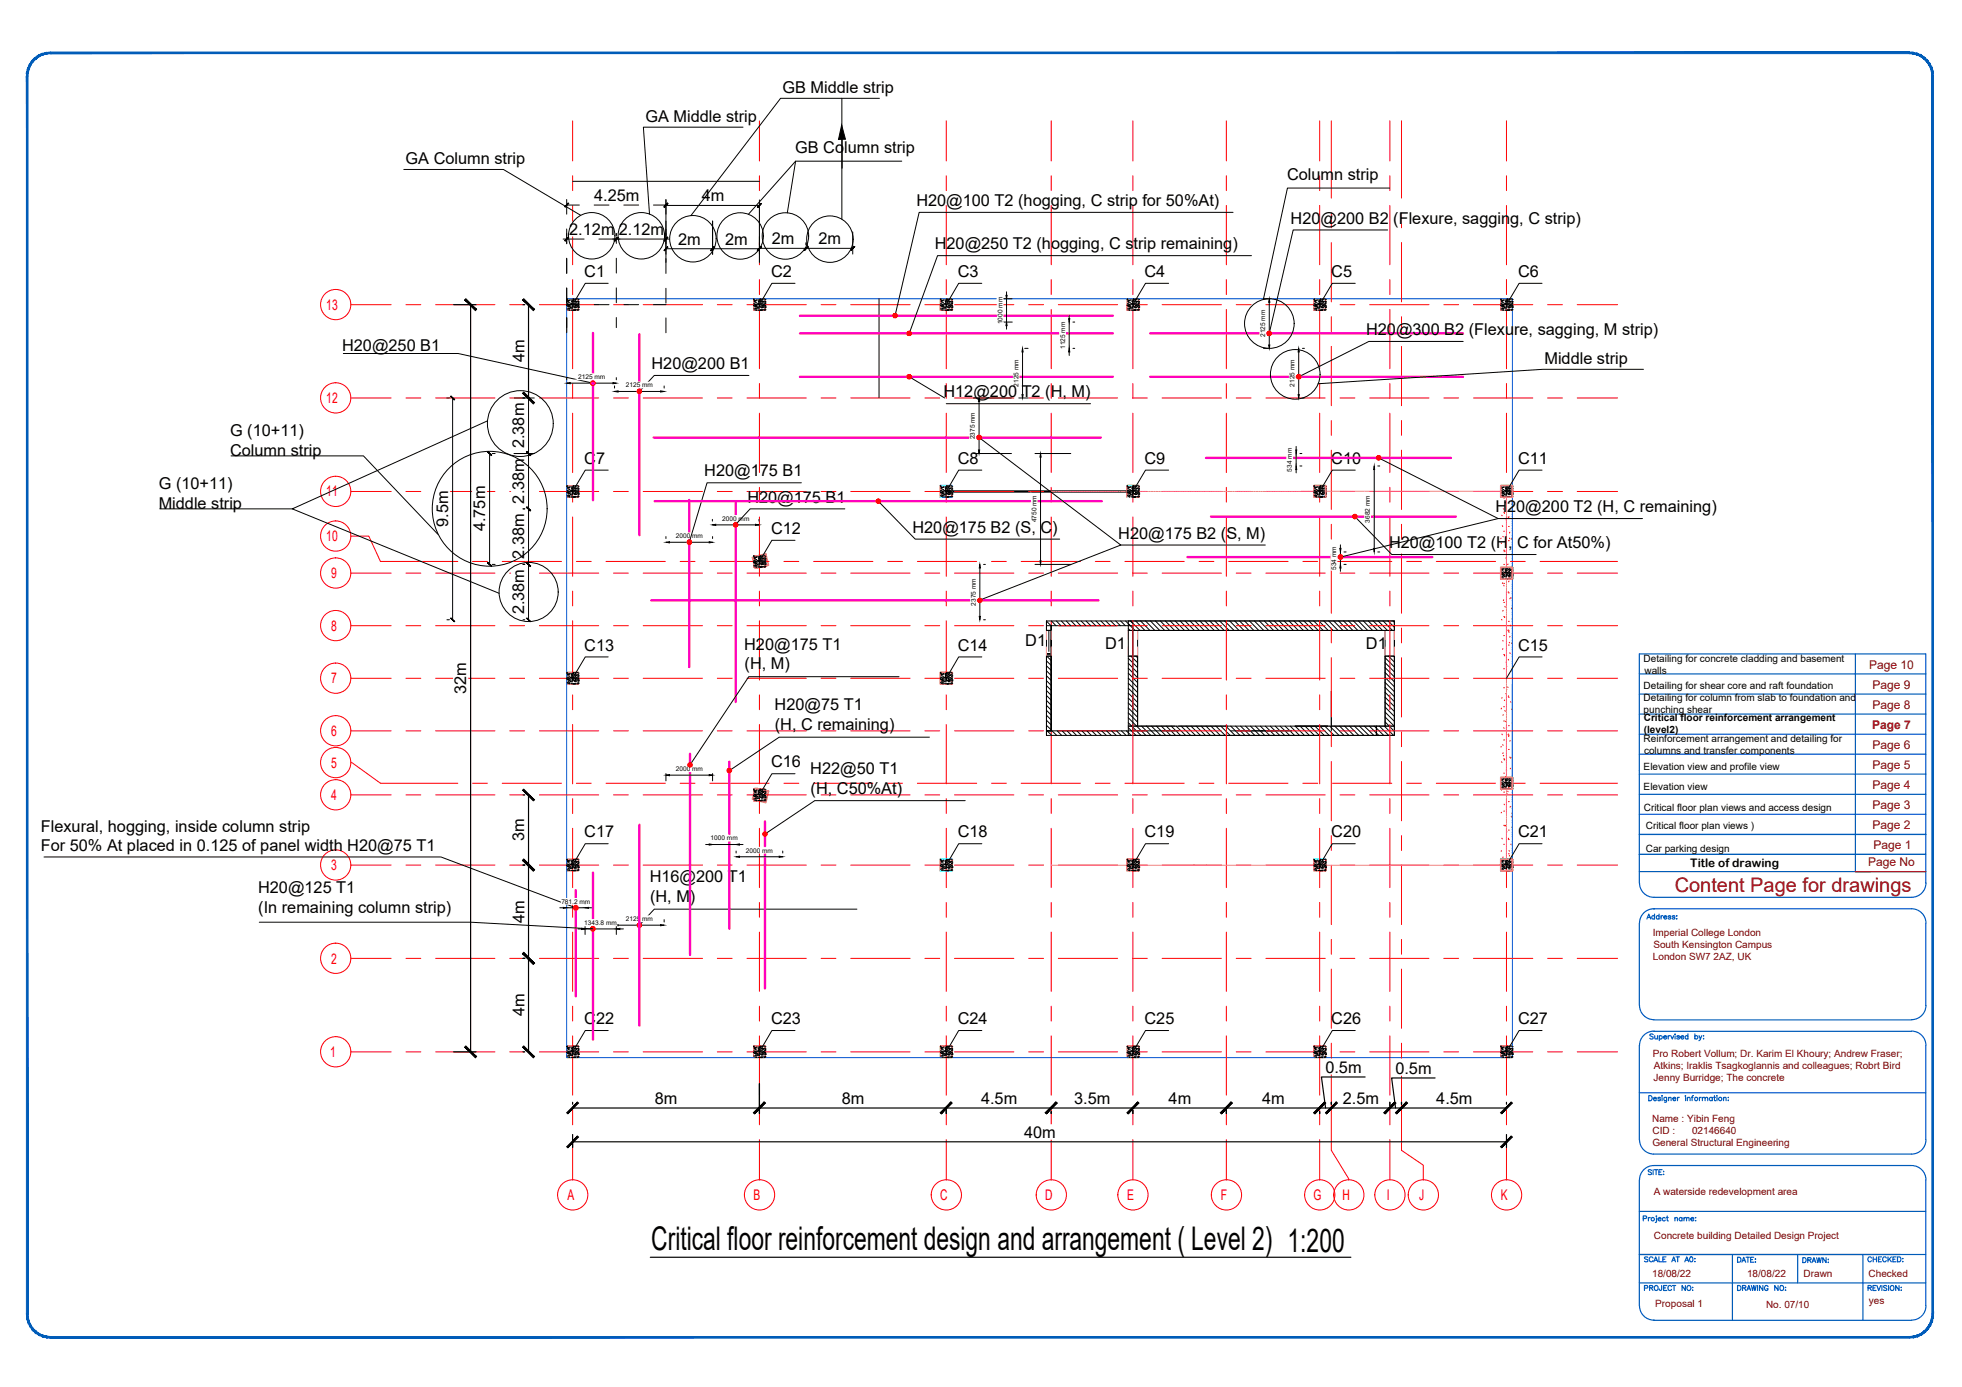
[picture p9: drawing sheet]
<svg xmlns="http://www.w3.org/2000/svg" width="420mm" height="297mm" viewBox="0 0 420 297" stroke-linecap="round" stroke-linejoin="round" font-family="sans-serif">
<defs><g id="words">
<text font-size="7" x="139.5" y="267.8">Critical floor reinforcement design and arrangement ( Level 2) 1:200</text>
<text font-size="4.3" fill="#720000" x="358.6" y="191.1">Content Page for drawings</text>
<g font-size="3.5">
<text x="167.5" y="19.9">GB Middle strip</text>
<text x="138.2" y="26.1">GA Middle strip</text>
<text x="86.9" y="35.2">GA Column strip</text>
<text x="170.3" y="32.7">GB Column strip</text>
<text x="275.6" y="38.6">Column strip</text>
<text x="127.2" y="43">4.25m</text>
<text x="150.3" y="43.1">4m</text>
<text x="196.2" y="44.1">H20@100 T2 (hogging, C strip for 50%At)</text>
<text x="276.4" y="47.9">H20@200 B2 (Flexure, sagging, C strip)</text>
<text x="121.9" y="50.3">2.12m</text>
<text x="132.5" y="50.3">2.12m</text>
<text x="145.2" y="52.4">2m</text>
<text x="155.3" y="52.4">2m</text>
<text x="165.3" y="52.3">2m</text>
<text x="175.2" y="52.3">2m</text>
<text x="200.2" y="53.4">H20@250 T2 (hogging, C strip remaining)</text>
<text x="125.1" y="59.3">C1</text>
<text x="165.1" y="59.3">C2</text>
<text x="205.1" y="59.3">C3</text>
<text x="245.1" y="59.3">C4</text>
<text x="285.1" y="59.3">C5</text>
<text x="325.1" y="59.3">C6</text>
<text x="292.6" y="71.8">H20@300 B2 (Flexure, sagging, M strip)</text>
<text x="73.3" y="75.1">H20@250 B1</text>
<text x="112.3" y="77.6" transform="rotate(-90 112.3 77.6)">4m</text>
<text x="330.7" y="77.9">Middle strip</text>
<text x="139.5" y="79.1">H20@200 B1</text>
<text x="202" y="85.1">H12@200 T2 (H, M)</text>
<text x="49.3" y="93.4">G (10+11)</text>
<text x="112.3" y="96" transform="rotate(-90 112.3 96)">2.38m</text>
<text x="49.3" y="97.6">Column strip</text>
<text x="125.1" y="99.3">C7</text>
<text x="205.1" y="99.3">C8</text>
<text x="245.1" y="99.3">C9</text>
<text x="285.1" y="99.3">C10</text>
<text x="325.1" y="99.3">C11</text>
<text x="34" y="104.8">G (10+11)</text>
<text x="112.3" y="107.8" transform="rotate(-90 112.3 107.8)">2.38m</text>
<text x="150.8" y="102">H20@175 B1</text>
<text x="160" y="107.6">H20@175 B1</text>
<text x="34" y="108.9">Middle strip</text>
<text x="96" y="112.8" transform="rotate(-90 96 112.8)">9.5m</text>
<text x="103.9" y="113.8" transform="rotate(-90 103.9 113.8)">4.75m</text>
<text x="320.2" y="109.7">H20@200 T2 (H, C remaining)</text>
<text x="112.3" y="119.7" transform="rotate(-90 112.3 119.7)">2.38m</text>
<text x="165.1" y="114.3">C12</text>
<text x="195.4" y="114.1">H20@175 B2 (S, C)</text>
<text x="239.5" y="115.4">H20@175 B2 (S, M)</text>
<text x="297.5" y="117.4">H20@100 T2 (H, C for At50%)</text>
<text x="112.3" y="131.6" transform="rotate(-90 112.3 131.6)">2.38m</text>
<text x="125.1" y="139.3">C13</text>
<text x="159.4" y="139.2">H20@175 T1</text>
<text x="159.5" y="143.4">(H, M)</text>
<text x="205.1" y="139.3">C14</text>
<text x="219.6" y="138.3">D1</text>
<text x="236.7" y="139">D1</text>
<text x="292.5" y="139">D1</text>
<text x="325.1" y="139.3">C15</text>
<text x="99.9" y="148.6" transform="rotate(-90 99.9 148.6)">32m</text>
<text x="165.9" y="152.1">H20@75 T1</text>
<text x="165.9" y="156.4">(H, C remaining)</text>
<text x="165.1" y="164.3">C16</text>
<text x="173.5" y="165.7">H22@50 T1</text>
<text x="173.6" y="169.9">(H, C50%At)</text>
<text x="8.7" y="178.1">Flexural, hogging, inside column strip</text>
<text x="125.1" y="179.3">C17</text>
<text x="205.1" y="179.3">C18</text>
<text x="245.1" y="179.3">C19</text>
<text x="285.1" y="179.3">C20</text>
<text x="325.1" y="179.3">C21</text>
<text x="8.7" y="182.3">For 50% At placed in 0.125 of panel width H20@75 T1</text>
<text x="112.3" y="180.1" transform="rotate(-90 112.3 180.1)">3m</text>
<text x="55.3" y="191.3">H20@125 T1</text>
<text x="139.1" y="188.9">H16@200 T1</text>
<text x="55.3" y="195.6">(In remaining column strip)</text>
<text x="112.3" y="197.6" transform="rotate(-90 112.3 197.6)">4m</text>
<text x="139.2" y="193.1">(H, M)</text>
<text x="112.3" y="217.6" transform="rotate(-90 112.3 217.6)">4m</text>
<text x="125.1" y="219.3">C22</text>
<text x="165.1" y="219.3">C23</text>
<text x="205.1" y="219.3">C24</text>
<text x="245.1" y="219.3">C25</text>
<text x="285.1" y="219.3">C26</text>
<text x="325.1" y="219.3">C27</text>
<text x="283.8" y="229.7">0.5m</text>
<text x="298.8" y="230">0.5m</text>
<text x="140.2" y="236.4">8m</text>
<text x="180.2" y="236.4">8m</text>
<text x="210.1" y="236.4">4.5m</text>
<text x="230" y="236.4">3.5m</text>
<text x="250.3" y="236.4">4m</text>
<text x="270.3" y="236.4">4m</text>
<text x="287.6" y="236.4">2.5m</text>
<text x="307.6" y="236.4">4.5m</text>
<text x="219.3" y="243.6">40m</text>
</g>
<g font-size="3.1" fill="#f00">
<text x="69.9" y="66.3">13</text>
<text x="69.9" y="86.3">12</text>
<text x="69.9" y="106.3">11</text>
<text x="69.9" y="115.9">10</text>
<text x="70.9" y="123.8">9</text>
<text x="70.9" y="135.1">8</text>
<text x="70.9" y="146.3">7</text>
<text x="70.9" y="157.6">6</text>
<text x="70.9" y="164.4">5</text>
<text x="70.9" y="171.3">4</text>
<text x="70.9" y="186.3">3</text>
<text x="70.9" y="206.3">2</text>
<text x="70.7" y="226.3">1</text>
<text x="121.5" y="257">A</text>
<text x="161.4" y="257">B</text>
<text x="201.4" y="257">C</text>
<text x="223.8" y="257">D</text>
<text x="241.4" y="257">E</text>
<text x="261.4" y="257">F</text>
<text x="281.2" y="257">G</text>
<text x="287.5" y="257">H</text>
<text x="297" y="257">I</text>
<text x="303.9" y="257">J</text>
<text x="321.4" y="257">K</text>
</g>
<g font-size="2.6" fill="#720000">
<text x="400.3" y="143.2">Page 10</text>
<text x="401" y="147.5">Page 9</text>
<text x="401" y="151.8">Page 8</text>
<text x="400.9" y="156.1">Page 7</text>
<text x="401" y="160.4">Page 6</text>
<text x="401" y="164.6">Page 5</text>
<text x="401" y="173.2">Page 3</text>
<text x="401" y="168.9">Page 4</text>
<text x="401" y="177.5">Page 2</text>
<text x="400" y="185.5">Page No</text>
<text x="401.2" y="181.8">Page 1</text>
</g>
<text font-size="2.5" x="362" y="185.7">Title of drawing</text>
<g font-size="2.1">
<text x="352" y="141.7">Detailing for concrete cladding and basement</text>
<text x="352" y="147.5">Detailing for shear core and raft foundation</text>
<text x="352.2" y="144.3">walls</text>
<text x="352" y="150.2">Detailing for column from slab to foundation and</text>
<text x="352" y="152.7">punching shear</text>
<text x="352" y="154.4">Critical floor reinforcement arrangement</text>
<text x="352" y="158.8">Reinforcement arrangement and detailing for</text>
<text x="352" y="157">(level2)</text>
<text x="352.1" y="161.4">columns and transfer components</text>
<text x="352" y="164.8">Elevation view and profile view</text>
<text x="352" y="169.2">Elevation view</text>
<text x="352" y="173.6">Critical floor plan views and access design</text>
<text x="352.5" y="177.6">Critical floor plan views )</text>
<text x="352.5" y="182.4">Car parking design</text>
</g>
<g font-size="2.1" fill="#720000">
<text x="353.9" y="200.5">Imperial College London</text>
<text x="354.1" y="203.1">South Kensington Campus</text>
<text x="354" y="205.7">London SW7 2AZ, UK</text>
<text x="354" y="226.4">Pro Robert Vollum; Dr. Karim El Khoury; Andrew Fraser;</text>
<text x="354.1" y="231.5">Jenny Burridge; The concrete</text>
<text x="354.1" y="229">Atkins; Iraklis Tsagkoglannis and colleagues; Robrt Bird</text>
<text x="353.8" y="240.2">Name : Yibin Feng</text>
<text x="353.9" y="245.3">General Structural Engineering</text>
<text x="353.9" y="242.8">CID :</text>
<text x="362.3" y="242.8">02146640</text>
<text x="354.1" y="255.8">A waterside redevelopment area</text>
<text x="354.2" y="265.4">Concrete building Detailed Design Project</text>
<text x="353.8" y="273.4">18/08/22</text>
<text x="374.1" y="273.5">18/08/22</text>
<text x="386.2" y="273.6">Drawn</text>
<text x="400.2" y="273.6">Checked</text>
<text x="354.5" y="280">Proposal 1</text>
<text x="378.2" y="280.2">No. 07/10</text>
<text x="400.2" y="279.3">yes</text>
</g>
<g font-size="1.4">
<text x="214.7" y="69.4" transform="rotate(-90 214.7 69.4)">1000 mm</text>
<text x="228.1" y="74.7" transform="rotate(-90 228.1 74.7)">1125 mm</text>
<text x="270.9" y="72.2" transform="rotate(-90 270.9 72.2)">2125 mm</text>
<text x="123.8" y="81.2">2125 mm</text>
<text x="134" y="82.9">2125 mm</text>
<text x="218.1" y="82.8" transform="rotate(-90 218.1 82.8)">2125 mm</text>
<text x="277.2" y="82.8" transform="rotate(-90 277.2 82.8)">2125 mm</text>
<text x="208.8" y="94.1" transform="rotate(-90 208.8 94.1)">2375 mm</text>
<text x="276.7" y="101" transform="rotate(-90 276.7 101)">534 mm</text>
<text x="154.7" y="111.5">2000 mm</text>
<text x="221.9" y="111.9" transform="rotate(-90 221.9 111.9)">4750 mm</text>
<text x="293.4" y="111.9" transform="rotate(-90 293.4 111.9)">3682 mm</text>
<text x="144.7" y="115.2">2000 mm</text>
<text x="286.2" y="122.1" transform="rotate(-90 286.2 122.1)">534 mm</text>
<text x="208.9" y="129.7" transform="rotate(-90 208.9 129.7)">2375 mm</text>
<text x="144.7" y="165.1">2000 mm</text>
<text x="152.2" y="180">1000 mm</text>
<text x="159.7" y="182.6">2000 mm</text>
<text x="120.2" y="193.5">781.2 mm</text>
<text x="134" y="197.2">2125 mm</text>
<text x="125.1" y="198">1343.8 mm</text>
</g>
</g></defs>
<!-- layer: S-COLS -->
<g fill="none" stroke="#dd0" stroke-width=".21">
<path d="M121.4 64h2.5v2.5h-2.5zM121.4 65.4v.1M121.9 66h.1M122.6 65.2v1.3v-.6M123.1 65.3l.1 .2M123.3 64.2l-.1 .1M123.7 65.6l-.1 .1M123.9 65.2v1.3v-.6M161.4 64h2.5v2.5h-2.5zM161.4 65.2v1.3h2.5v-2.5h-2.5v2.5h2.5h-2.5v-.6M161.5 66h.2M161.8 65.3l.1 .1"/>
<path d="M162.4 65.6l-.1 .2M163.2 65.7l.1 .1M163.9 65.2v1.3v-.6M201.4 64h2.5v2.5h-2.5zM201.4 65.2v1.3h2.5v-2.5h-2.5v2.5h2.5h-2.5v-.6M203 64.4l-.1 .2M203.3 66l.1 .1M203.4 65.8l-.1 .1M203.7 64.6v.1M203.9 65.2v1.3v-.6M241.4 64h2.5v2.5h-2.5zM241.4 65.2v1.3h2.5v-2.5h-2.5v2.5h2.5h-2.5v-.6"/>
<path d="M241.7 64.4l-.1 .2M242 65.9v.2M242 65.8l-.2 .2M242.8 65h.1M243.9 65.2v1.3v-.6M281.4 64h2.5v2.5h-2.5zM281.4 65.2v1.3h2.5v-2.5h-2.5v2.5h2.5h-2.5v-.6M281.5 65.4l.1 .1M282.4 65h.2M282.6 64.7l-.1 .1M282.9 65.8l.1 .1M283.4 66h.2"/>
<path d="M283.9 65.2v1.3v-.6M321.4 64h2.5h-2.5v2.5h2.5v-2.5v2.5h-2.5zM321.6 65.7l.1 .1M321.7 66.1l-.1 .1M322 65h.2M323 66h.2M323.1 65.7l-.1 .1M121.4 104h2.5v2.5h-2.5zM121.4 105l.1 .2M121.9 104.6h.1M122.6 106.5h1.3v-2.5v2.5h-2.5v-2.5h2.5v2.5h-.6M122.6 104h1.3h-.6"/>
<path d="M122.6 106l-.1 .2M123.3 106.3l.1 .1M123.7 104.9l.1 .1M161.4 119h2.5v2.5h-2.5v-2.5h2.5v2.5h-2.5zM161.4 119h2.5v2.5h-2.5zM161.4 119.2l-.3 .2 .6 2.4 .3-.1M161.4 119.5l.1 .1M162.2 119.1v.1l-.2-.1M162.8 119.9l.1 .1M163.2 119.3l-.1 .1M163.5 119.9h.2M163.6 118.7l.6 2.5"/>
<path d="M163.8 119l.1 .1M163.9 119.9h.2M201.4 104.7h.1M201.5 105.8h.1M203.3 106.3h-.2M203.4 105.7l-.2 .1M203.4 104l-.1 .1M203.8 104l-.2 .2h.3M203.8 105.1l.1 .1M241.4 104.6l.1-.1-.1 .3M241.4 104h2.5v2.5h-2.5zM241.4 104v2.5"/>
<path d="M241.4 106.1h.1M241.4 105.3h.1M241.6 104.2h.2M242.3 104.5l.2 .1M242.6 105.6v-.1v.2M242.6 104v2.5M242.8 105.6h.1M242.9 105l-.1 .2M243.5 105.8h.2M243.8 104.6h.1M281.4 104h2.5v2.5h-2.5zM281.9 105.1l.4-.2-.2 .4z"/>
<path d="M282 105.6l.1 .1M282.6 104.3h-.2M282.8 105.3l.1 .1M282.9 106.4h-.2M282.9 104.7h-.1M283 106.3l.2 .1M283.9 105.3l-.2 .2h.2M283.9 104.8l-.4 .4 .4 .1M283.9 104v2.5M321.4 104h2.5v2.5h-2.5h1.8h-1.2M321.4 104h1.8h-1.2M321.4 104h2.5v2.5h-2.5z"/>
<path d="M322.1 104h.1M322.2 105.3l.1 .1M323 104.6h.2M323.4 105.8l-.1 .1M161.4 120.2h.1M161.4 120.2v.2M161.6 120.2l.1 .1M161.9 121.6h-.1M163.1 121l-.1 .1M163.2 120.2l.1 .5-.5-.1zM163.6 120.3v.2M321.4 121.5h2.5v2.5h-2.5z"/>
<path d="M322.1 123.1l.1 .1M322.2 122.1l.2 .2M322.8 122.7l.4-.4v.4zM322.9 122.7l-.2 .1M322.9 123.9l.3-.2v.3zM323.1 123.8h.2M323.8 122.7h-.2M323.9 121.5v2.5M121.4 144h2.5v2.5h-2.5zM121.9 146.3h.1M121.9 144.2h.1M122 144.6l.1 .2"/>
<path d="M122.6 146.5h1.3v-2.5v2.5h-2.5v-2.5h2.5v2.5h-.6M122.6 144h1.3h-.6M122.9 145.3h.1M123.5 145.2l-.1 .2M201.4 145.6l.3-.1-.1 .3zM201.4 144h2.5v2.5h-2.5zM201.5 144.2h.2M201.6 144.4l.1 .1M202 145h.1M202.1 145.3h.2M202.3 145.9l-.2 .1M202.7 144.8l.1 .1"/>
<path d="M202.7 144.1l-.1 .1M203.1 145.5l-.1 .1M203.1 146.3h.2M203.6 144.4l.1 .1M203.7 145.7l-.1 .2M203.7 144l-.1 .2M161.4 169h2.5v2.5h-2.5v-2.5h2.5v2.5h-2.5zM161.4 169h2.5v2.5h-2.5zM161.5 170.7h.2M161.5 170.7v.2M161.5 170.1v.1M161.9 171.4h.1"/>
<path d="M162 169v.1M162 168.8h-.3l-.6 2.4 .3 .1M162.1 169.6l.1 .1M162.2 168.9l.1 .1M162.5 169.6h.2M162.5 169v.1M162.7 170.4l.1 .1M163.1 169v.1M163.2 169.8l.1 .4-.3-.1zM163.3 169.3l-.2 .1M163.5 169.8l.4-.2-.1 .3zM163.6 171.8l.3-.3v.3"/>
<path d="M163.8 170.9l-.1 .1M163.9 171.3l-.1 .2M163.9 169.6l-.1 .2M164.2 170.7v.1M164.2 169.3l-.6 2.5M321.4 166.5h2.5v2.5h-2.5zM321.4 168.6h.1M321.4 167.8l.1 .1M322.1 168.3l-.2 .1M322.1 166.6l-.1 .1M322.1 167.2l.2 .1M322.7 166.6h.1"/>
<path d="M322.7 168.2l.5-.5v.5zM323.9 166.5v2.5M121.4 186.2h.1M121.4 184h2.5v2.5h-2.5zM122.4 185.7l-.1 .1M122.5 184.2l.1 .1M122.6 184h1.3v2.5h-2.5v-2.5h2.5h-.6M122.6 185.3h1.3h-.6M122.9 185.9h.1M201.4 184.7h.1M201.5 185.8l.1 .1M203.3 186.3h-.2"/>
<path d="M203.4 185.7l-.2 .1M203.4 184l-.1 .1M203.8 184l-.2 .2h.3M203.8 185.1l.1 .1M241.4 184h2.5v2.5h-2.5v-2.5v1.3h1.2v1.2v-2.5zM242.3 184.3v.1M242.5 186.3l-.2 .1M242.6 184.7v.1v-.1M242.8 185.5l.1 .1M243.7 184.7v.1M243.7 185.7l-.1 .1M243.7 184l-.1 .1"/>
<path d="M243.7 186.2h-.1M243.8 185.9h.1M243.8 184.3l-.1 .1M243.9 185.7h.1M281.4 184v2.5h2.5v-2.5M281.4 184.9h.1M281.7 186.2l-.1 .1M281.8 184.5l.1 .1M282.1 184.6l.4-.4v.5zM282.3 185.6h.2M282.6 185.5l-.2 .1M282.9 185.2l.1 .1"/>
<path d="M282.9 185.5v.1M283.1 185.8l-.1 .1M283.2 184.1l.1 .1M283.3 186.5h-.1M283.4 184.9h.2M321.4 184h2.5v2.5h-2.5zM321.9 184l.1 .2M322 184.9h.2M323.2 185.4l-.1 .2M323.3 184.4l.1 .2M323.9 184v2.5h-2.5h1.8h-1.2M121.4 224h2.5h-2.5v2.5h2.5v-2.5v2.5h-2.5z"/>
<path d="M121.8 225.7l.1 .1M121.9 224.5h.1M123.2 224.9l-.1 .1M123.6 226.3l-.1 .1M161.4 224h2.5h-2.5v2.5h2.5v-2.5v2.5h-2.5zM161.9 226l.1 .1M161.9 224.9l-.1 .2M162.3 224.6l.1 .2M162.3 226.3l-.1 .2M162.5 225.5h.2M163.3 226.4l.1 .1M163.5 224.5h.2"/>
<path d="M201.4 224h2.5h-2.5v2.5h2.5v-2.5v2.5h-2.5zM202.9 225.8l.1 .1M202.9 225.1l-.1 .2M203.1 224.5h.2M241.4 224h2.5h-1.3h1.3v2.5h-2.5zM241.5 225.7l.1 .2M241.6 225.1l-.1 .2M241.8 225.5h.1M242.6 224.6v-.6v1.3M242.8 224.5h.1M242.9 226.1l.1 .2M243.3 226.2l-.1 .1"/>
<path d="M243.8 225.5h.1M243.9 224.6v-.6v2.5h-2.5v-2.5h2.5v1.3M281.4 224.6v-.6v1.3M281.4 224.5h.1M282.1 224v.1M283 226.5h.1M283.4 225.5h.2M283.4 225.1l.1 .1M283.4 225.9l-.1 .1M283.9 224.6v-.6v2.5h-2.5v-2.5h2.5v1.3M283.9 224h-2.5h2.5v2.5M321.4 224h2.5v2.5h-2.5z"/>
<path d="M321.4 224.6v-.6v1.3h1.2M321.7 226.4l.1 .1M322 224h-.6h1.2M322 225.5h.2M322.6 225l-.1 .1M323 224.5h.2M323.8 224h.1"/>
</g>
<g fill="none" stroke="#dd0" stroke-width=".34">
<path d="M161.4 119.2l2.6-.6 .6 2.4-2.6 .7zM201.4 104v2.5M203.9 104v2.5M241.4 104h2.5v2.5h-2.5zM281.4 104h2.5v2.5h-2.5zM283.9 104v2.5M321.4 104h2.5v2.5h-2.5zM323.9 104v2.5M321.4 121.5h2.5v2.5h-2.5zM321.4 121.5h2.5v2.5M321.4 124h2.5M201.4 144h2.5v2.5h-2.5z"/>
<path d="M162 168.8l2.6 .6-.6 2.5-2.6-.6zM321.4 166.5h2.5v2.5h-2.5zM321.4 166.5h2.5v2.5M321.4 169h2.5M201.4 184v2.5M203.9 184v2.5M241.4 184h2.5v2.5h-2.5zM281.4 184v2.5h2.5v-2.5M321.4 184h2.5v2.5h-2.5zM323.9 184v2.5"/>
</g>
<!-- layer: l -->
<g fill="none" stroke="#000" stroke-width=".21">
<path d="M86.5 36.3h21.3l16.6 9.8M122.6 38.8h40M159.1 27.2h-21.3l1.3 18.7M170.4 34.5l-1.8 11.1M180.3 21.1v25.9M188.3 21.1h-21.1l-19.3 25.1M193.1 34.5h-22.7l-10.1 11.4M131.2 51.2h12.2M132 50v.4M142.6 42.8v13.4M142.6 44h20M142.6 53.3h20"/>
<path d="M152.6 47.3v7.2M162.6 42.8v13.4M162.6 53.2h20M172.6 52v.5M182.6 49.7v4.7M264.1 45.5h-67.3l-5.1 22.1M268 54.8h-67.2l-6.1 16.6M297.2 49.2h-20.3l-5.1 22.2M297.6 40.3h-21.9l-5.1 23.7h.9M73.5 75.7h24.6l28.9 6.4M121.4 64.1l.1-.1zM121.4 65.3h.1"/>
<path d="M121.4 66.1h.1M121.4 65h.1M121.5 64.3h.1M121.5 65.5h.2zM121.6 66.4h.1M121.6 64.7h.1M121.6 65.1h.1M121.6 64.4h.1M121.7 64.4h.1M121.7 65.2h.1M121.7 66h.1M121.7 65.6h.1"/>
<path d="M121.7 66.1h.1M121.8 65.4h.1M121.8 65.7h.1M121.8 66.1h.1M121.9 64.4h.1M121.9 64.8h.1M121.9 65.2h.1M121.9 65.4h.1M121.9 66.4h.1M121.9 64.2h.1M122.1 65.1h.1M122.1 65.6h.1"/>
<path d="M122.2 65.8h.1M122.2 66h.1M122.2 66.4h.1M122.3 64.4h.1M122.3 65h.1M122.4 65.2h.1M122.4 64.2h.1M122.4 65.8h.1M122.4 64.6h.1M122.4 65.1h.1M122.5 64.9h.1M122.5 66h.1"/>
<path d="M122.5 66.4h.1M122.5 65.2h.1M122.5 65.6h.1M122.5 65.8h.1M122.5 64.6h.1M122.5 64.3h.1M122.5 64.7h.1M122.5 65.5h.1M122.6 65.3h.1M122.7 65.5h.1M122.7 66.4h.1M122.7 64.3l.1-.1z"/>
<path d="M122.8 64.1h.1M122.8 64.6h.1M122.8 65.1h.1M122.8 66.5h.1M122.9 65h.1M122.9 65.8l.1-.1zM122.9 66.4h.1M123 65.9h.1M123 66.4h.1M123 64.4h.1M123 64.1h.1M123 65.3h.1"/>
<path d="M123 66.5h.1M123.1 66.3h.1M123.1 64.9h.1M123.1 65.5h.1M123.1 65.9h.1M123.1 64.1h.1M123.1 65.7h.1M123.2 64.2h.1M123.2 64.6h.1M123.2 65h.1M123.2 65.8h.1M123.2 65.5h.1"/>
<path d="M123.2 64.5h.1M123.3 65.4h.1M123.3 65.9h.1M123.4 65.2h.1M123.4 65.1h.1M123.4 64.6h.1M123.5 66.3h.1M123.5 64.6l.1-.1zM123.6 64h.1M123.6 65.6h.1M123.6 66.4h.1M123.7 64.9h.1"/>
<path d="M123.7 65.4h.1M123.7 64.5h.1M123.7 65.3h.1M123.8 65.4h.1M123.8 65.8h.1M123.8 66.2h.1M123.8 64.1h.1M123.8 64.6h.1M123.8 65h.1M123.8 64.7h.1M123.8 66.4h.1M123.9 65.6h.1"/>
<path d="M130.2 60.7h-4.9l-2.7 4.5M161.4 64.1v-.1l.1 .1zM161.4 65.3h.1M161.4 66.1h.1M161.4 65h.1M161.4 64.3h.1M161.5 65.5h.1l.1 .1zM161.6 66.4h.1M161.6 65.1h.1M161.6 64.7h.1M161.6 64.4l-.1 .1zM161.7 64.4h.1"/>
<path d="M161.7 65.2h.1M161.7 66h.1M161.7 65.6h.1M161.7 66.1h.1M161.7 65.5h.1M161.8 65.2h.1M161.8 65.7h.1M161.8 66.1h.1M161.9 64.4h.1M161.9 64.8h.1M161.9 65.4h.1M162 64.2h.1"/>
<path d="M162 66.4h.1M162.1 65.1h.1M162.1 65.6h.1M162.2 65.8h.1M162.2 66h.1M162.2 66.4h.1M162.3 64.4h.1M162.3 65.2h.1M162.3 65h.1M162.4 64.2h.1M162.4 65.8h.1M162.4 64.6h.1"/>
<path d="M162.4 65.1h.1M162.5 64.9h.1M162.5 66h.1M162.5 66.4h.1M162.5 64.7h.1M162.5 65.2h.1M162.5 65.6h.1M162.5 65.8h.1M162.5 64.6h.1M162.5 64.3h.1M162.5 65.5h.1M162.6 65.3h.1"/>
<path d="M162.7 65.5h.1M162.7 66.4h.1M162.7 64.6h.1M162.7 64.1l.1-.1zM162.8 64.1h.1M162.8 65.1h.1M162.8 64.2l-.1 .1zM162.9 65h.1M162.9 66.4l-.1 .1M162.9 66.4h.1M163 65.7v.1h-.1zM163 65.9h.1"/>
<path d="M163 66.4h.1M163 64.4h.1M163 65.3h.1M163.1 64.1h.1M163.1 64.9h.1M163.1 66.5h.1M163.1 66.3h.1M163.1 65h.1M163.1 65.5h.1M163.1 65.9h.1M163.1 65.7h.1M163.2 64.2h.1"/>
<path d="M163.2 64.6h.1M163.2 65.8h.1M163.2 65.5h.1M163.2 64.5h.1M163.4 65.4h.1M163.4 65.9h.1M163.4 65.2h.1M163.4 65.1h.1M163.4 64.6v.1zM163.5 66.3h.1M163.6 64.5h.1M163.6 64h.1"/>
<path d="M163.6 66.4h.1M163.6 65.6h.1M163.6 65.4h.1M163.7 64.9h.1M163.7 64.5h.1M163.7 65.3h.1M163.8 65.4h.1M163.8 65.8h.1M163.8 66.2h.1M163.8 64.1h.1M163.8 64.6h.1M163.8 65h.1"/>
<path d="M163.8 64.7h.1M163.8 66.4h.1M163.9 65.8h.1M163.9 65.6h.1M170.3 60.7h-5l-2.7 4.5M188.2 64v21.2M201.4 64.1l.1-.1v.1zM201.5 65.3h.1M201.4 66.1h.1M201.4 65h.1M201.5 64.3h.1M201.5 65.5h.1l.1 .1z"/>
<path d="M201.6 66.4h.1M201.6 65.1h.1M201.6 64.7h.1M201.6 66h.1M201.6 64.4l-.1 .1zM201.7 64.4h.1M201.7 65.2h.1M201.7 65.6h.1M201.7 66.1h.1M201.8 65.4l-.1 .1zM201.8 65.2h.1M201.8 65.7h.1"/>
<path d="M201.8 66.1h.1M201.9 64.4h.1M201.9 64.8h.1M201.9 65.4h.1M201.9 66.4h.1M202 64.2h.1M202.1 65.1h.1M202.1 65.6h.1M202.2 65.8h.1M202.2 66h.1M202.3 66.4h.1M202.3 64.4h.1"/>
<path d="M202.3 65.2h.1M202.3 65h.1M202.4 65.1h.1M202.4 64.2h.1M202.4 65.8h.1M202.4 64.6h.1M202.5 66h.1M202.5 66.4h.1M202.5 65h.1M202.5 64.7h.1M202.5 65.2h.1M202.5 65.6h.1"/>
<path d="M202.5 65.8h.1M202.5 64.6h.1M202.6 64.3h.1M202.6 65.5h.1M202.6 65.3h.1M202.7 65.5h.1M202.7 66.4h.1M202.7 64.6h.1M202.7 64.1h.1M202.8 64.1h.1M202.8 65.1h.1M202.8 64.2l-.1 .1z"/>
<path d="M202.9 65h.1M202.9 66.4l-.1 .1M202.9 66.4v.1M202.9 66.4h.1M203 65.7v.1h-.1zM203 65.9h.1M203 66.4h.1M203 64.4h.1M203 65.3h.1M203.1 64.1h.1M203.1 64.9h.1M203.1 66.5h.1"/>
<path d="M203.1 66.3h.1M203.1 65.7h.1M203.1 65h.1M203.1 65.5h.1M203.1 65.9h.1M203.2 64.2h.1M203.2 64.6h.1M203.2 65.8h.1M203.2 65.5h.1M203.2 64.5h.1M203.3 65.9h.1M203.4 65.4h.1"/>
<path d="M203.4 65.2h.1M203.4 65.1h.1M203.4 64.6v.1zM203.5 66.3h.1M203.6 64.5h.1M203.5 65.6h.1M203.6 64h.1M203.6 66.4h.1M203.7 65.4h.1M203.7 64.9h.1M203.7 64.5h.1M203.7 65.3h.1"/>
<path d="M203.7 66.2h.1M203.8 65.4h.1M203.8 65.8h.1M203.8 64.1h.1M203.8 64.6h.1M203.8 65h.1M203.8 64.7h.1M203.8 66.4h.1M203.9 65.8h.1M203.9 65.6h.1M210.3 60.7h-5l-2.7 4.5M214.2 64h2.6"/>
<path d="M214.2 69h2.6M215.5 62.5v.8M215.5 64v5M215.5 69.7v.8M219 75.4v9.1M219.4 74.6h.8M229 67.5v.8M229 69v5.6M229 75.4v.7M229.8 74.6h.4M229.8 69h.4M241.4 64.1l.1-.1v.1z"/>
<path d="M241.5 65.3h.1M241.4 66.1h.1M241.4 65h.1M241.5 64.3h.1M241.6 66.4h.1M241.6 65.1h.1M241.6 64.7h.1M241.6 64.4h.1M241.6 66h.1M241.6 64.4l-.1 .1zM241.6 65.6v-.1h-.1l.2 .1M241.7 64.4h.1"/>
<path d="M241.7 65.2h.1M241.8 64.4h.1M241.8 65.6h.1M241.8 66.1h.1M241.8 65.4l-.1 .1zM241.8 65.2h.1M241.8 65.7h.1M241.9 64.4h.1M241.9 64.8h.1M241.9 65.4h.1M242 66.4h-.1zM242 64.2h.1"/>
<path d="M242 65.6h.1M242.1 65.1h.1M242.2 65.8h.1M242.2 66h.1M242.3 66.4h.1M242.3 64.4h.1M242.3 65.2h.1M242.3 65h.1M242.4 65.1h.1M242.4 64.2h.1M242.4 65.8h.1M242.4 64.6h.1"/>
<path d="M242.5 64.9h.1M242.5 65.6h.1M242.5 66h.1M242.5 66.4h.1M242.5 64.7h.1M242.5 65.2h.1M242.5 65.8h.1M242.5 64.6h.1M242.6 64.3h.1M242.6 65.5h.1M242.6 65.3h.1M242.7 65.5h.1"/>
<path d="M242.7 66.4h.1M242.7 64.6h.1M242.8 64.1h.1M242.8 65.1h.1M242.8 64.2l-.1 .1zM242.9 66.5h.1M242.9 66.4h.1zM242.9 65h.1M242.9 66.4h.1M243 66.4h.1M243 65.7v.1h-.1zM243 65.9h.1"/>
<path d="M243 64.4h.1M243 65.3h.1M243.1 64.1h.1M243.1 64.9h.1M243.1 66.5h.1M243.1 66.3h.1M243.1 65.7h.1M243.1 65h.1M243.1 65.5h.1M243.1 65.9h.1M243.2 64.2h.1M243.2 64.6h.1"/>
<path d="M243.2 65.8h.1M243.2 65.5h.1M243.2 64.5h.1M243.3 65.9h.1M243.4 65.4h.1M243.4 65.2h.1M243.4 65.1h.1M243.4 64.6v.1zM243.5 66.3h.1M243.6 64.5h.1M243.5 64h.1M243.6 65.6h.1"/>
<path d="M243.6 66.4h.1M243.7 65.4h.1M243.7 64.9h.1M243.7 64.5h.1M243.7 65.3h.1M243.7 66.2h.1M243.8 65h.1M243.8 65.4h.1M243.8 65.8h.1M243.8 64.1h.1M243.8 64.6h.1M243.8 64.7h.1"/>
<path d="M243.8 66.4h.1M243.9 65.8h.1M243.9 65.6h.1M250.3 60.7h-5l-2.7 4.5M270.6 74.6h.9M271.8 64.7v9.2M278.1 75.4v9.1M278.9 74.6h.4M281.4 64.1l.1-.1zM281.5 65.3h.1M281.4 66.1h.1M281.4 65h.1"/>
<path d="M281.5 64.3h.1M281.5 65.5h.1zM281.6 66.4h.1M281.6 65.1h.1M281.5 64.5h.1M281.6 64.7h.1M281.6 64.4h.1M281.6 66h.1M281.7 64.4h.1M281.7 65.2h.1M281.8 64.4h.1M281.7 66.1h.1"/>
<path d="M281.8 65.6h.1M281.8 66.1h.1M281.8 65.4l-.1 .1zM281.8 64.8h.1M281.8 65.2h.1M281.8 65.7h.1M281.9 64.4h.1M281.9 65.4h.1M282 66.4h-.1zM282 64.2h.1M282.1 65.6h.1M282.1 65.1h.1"/>
<path d="M282.1 65.9l.1-.1zM282.2 66h.1M282.3 66.4h.1M282.3 64.4h.1M282.3 65.2h.1M282.3 65h.1M282.4 65.1h.1M282.4 64.2h.1M282.4 65.8h.1M282.4 64.6h.1M282.5 64.9h.1M282.5 65.6h.1"/>
<path d="M282.5 66h.1M282.5 66.4h.1M282.5 64.3h.1M282.5 64.7h.1M282.5 65.2h.1M282.5 65.8h.1M282.5 64.6h.1M282.6 65.5h.1M282.6 65.3h.1M282.7 66.4h.1M282.7 65.6h.1M282.7 64.1h.1"/>
<path d="M282.7 64.6h.1M282.8 65.1h.1M282.8 64.2l-.1 .1zM282.9 66.4l-.1 .1M282.9 66.4h.1M282.9 65h.1M282.9 65.8l.1-.1zM283 66.4h.1M283 65.9h.1M283 64.4h.1M283 65.3h.1M283.1 64.1h.1"/>
<path d="M283.1 64.9h.1M283.1 66.5h.1M283.1 65.9h.1M283.1 66.3h.1M283.1 65.7h.1M283.2 64.6h.1M283.2 65h.1M283.2 65.5h.1M283.2 64.2h.1M283.2 64.5h.1M283.2 65.8h.1M283.3 65.9h.1"/>
<path d="M283.4 65.4h.1M283.4 65.2h.1M283.4 64.7h.1M283.4 65.1h.1M283.5 66.3h.1M283.6 64.5h.1M283.5 64h.1M283.5 65.6h.1M283.6 66.4h.1M283.7 64.9h.1M283.7 65.4h.1M283.7 64.5h.1"/>
<path d="M283.7 65.3h.1M283.7 66.2h.1M283.8 65h.1M283.8 65.4h.1M283.8 65.8h.1M283.8 66.4h.1M283.8 64.1h.1M283.8 64.6h.1M283.8 64.7h.1M283.9 65.6h.1M290.2 60.7h-4.9l-2.7 4.5M313.3 73.1h-20.2l-15 7.6"/>
<path d="M321.4 64.1l.1-.1zM321.5 65.3h.1M321.4 66.1h.1M321.4 65h.1M321.5 64.3h.1M321.5 65.5h.1zM321.6 64.7h.1M321.6 66.4h.1M321.6 65.1h.1M321.5 64.5h.1M321.6 64.4h.1M321.6 66h.1"/>
<path d="M321.7 65.2h.1M321.8 64.4h.1M321.7 66.1h.1M321.8 65.6h.1M321.8 65.4h.1M321.8 66.1h.1M321.8 64.8h.1M321.8 65.2h.1M321.8 65.7h.1M321.9 64.4h.1M321.9 65.4h.1M321.9 64.2h.1"/>
<path d="M322 66.4h-.1zM322.1 65.6h.1M322.1 65.1h.1M322.2 65.8h.1M322.2 66h.1M322.3 66.4h.1M322.3 64.4h.1M322.3 65h.1M322.4 65.2h.1M322.4 64.6h.1M322.4 65.1h.1M322.4 64.2h.1"/>
<path d="M322.4 65.8h.1M322.4 66.4h.1M322.5 64.9h.1M322.5 65.6h.1M322.5 66h.1M322.5 64.3h.1M322.5 64.7h.1M322.5 65.2h.1M322.5 65.8h.1M322.5 64.5l-.1 .1zM322.6 65.5h.1M322.7 65.3h.1"/>
<path d="M322.7 65.5v.1M322.7 66.4h.1M322.7 65.5h.1M322.7 64.1h.1M322.7 64.6h.1M322.8 65.1h.1M322.8 64.2l-.1 .1zM322.8 66.5h.1M322.9 65h.1M322.9 66.4h.1M322.9 65.8l.1-.1zM323 66.4h.1"/>
<path d="M323 64.4h.1M323 65.9h.1M323 65.3h.1M323.1 64.1h.1M323.1 64.9h.1M323.1 66.5h.1M323.1 65.9h.1M323.1 66.3h.1M323.1 65.7h.1M323.2 64.6h.1M323.2 65h.1M323.2 65.5h.1"/>
<path d="M323.2 64.2h.1M323.2 64.5h.1M323.2 65.8h.1M323.3 65.4h.1M323.3 65.9h.1M323.4 65.2h.1M323.4 64.7h.1M323.5 65.1h.1M323.5 66.3h.1M323.6 64.5h.1M323.5 64h.1M323.5 65.6h.1"/>
<path d="M323.6 66.4h.1M323.7 64.9h.1M323.7 65.4h.1M323.7 64.5h.1M323.7 65.3h.1M323.8 65.8h.1M323.8 66.2h.1M323.8 65h.1M323.8 65.4h.1M323.8 64.7h.1M323.8 66.4h.1M323.8 64.1h.1"/>
<path d="M323.8 64.6h.1M323.9 65.8h.1M323.9 65.6h.1M330.2 60.7h-4.9l-2.7 4.5M351.9 79.1h-21.5l-48.1 3.1M49.5 97.6h28.3l16 16.8M95.7 85.2h.6M96.9 85.2v47.5M104.4 90.1l-41.8 18.9 44.3 18.1M104.8 97.1v23.8M105.4 97.1h.6M110.1 85.2h4.3"/>
<path d="M110.1 97.1h4.3M113.2 85.2v47.5M121.4 80.9v.4M122.1 82.1h9.2M131.6 82.6v.5M132 80.9v.4M132.4 83.8h9.1M142.2 82.6v.5M160.4 80.4h-20.3l-3.2 3.4M194.7 80.7l7.6 4.5M202.6 86.5h30.9M208.5 85.2h8.1"/>
<path d="M208.5 97.1h8.1M209.7 93.7l30.3 23-30.3 11.9M209.7 86v10.4M218.2 85.2h2M221.6 97.1h7.7M222.8 97.9v22.2M277.6 95.6v.8M277.6 97.1v2.7M278.4 97.1h.4M278.4 99.8h.4M278.9 85.2h.4M295 99.8h.5"/>
<path d="M295.2 98.1l25.6 13h30.9M34.2 109h28.4M112 109h.4M121.4 104.1l.1-.1zM121.4 105.3h.1M121.4 106.1h.1M121.4 105h.1M121.5 104.3h.1M121.5 105.6l.2-.1zM121.6 106.4h.1M121.6 104.7h.1M121.6 105.1h.1"/>
<path d="M121.6 104.5h.1M121.7 104.4h.1M121.7 105.2h.1M121.7 106h.1M121.7 104.5h.1M121.7 105.6h.1M121.7 106.1h.1M121.8 105.4h.1M121.8 105.7h.1M121.8 106.1h.1M121.9 104.4h.1M121.9 104.8h.1"/>
<path d="M121.9 105.3h.1M121.9 105.4h.1M121.9 106.4h.1M121.9 104.2h.1M122.1 105.1h.1M122.1 105.6h.1M122.2 105.8h.1M122.2 106h.1M122.2 106.4h.1M122.3 104.5h.1M122.3 105h.1M122.4 105.3h.1"/>
<path d="M122.4 104.2h.1M122.4 105.8h.1M122.4 104.6h.1M122.4 105.1h.1M122.5 104.9h.1M122.5 106h.1M122.5 106.4h.1M122.5 105.2h.1M122.5 105.6h.1M122.5 105.8h.1M122.5 104.6h.1M122.5 104.3h.1"/>
<path d="M122.5 104.7h.1M122.5 105.5h.1M122.6 105.3h.1M122.7 105.5h.1M122.7 106.4h.1M122.7 104.3l.1-.1zM122.8 104.1h.1M122.8 104.6h.1M122.8 105.1h.1M122.8 104h.1M122.8 106.5h.1M122.9 105h.1"/>
<path d="M122.9 105.8l.1-.1zM122.9 106.4h.1M123 105.9h.1M123 106.4h.1M123 104.5h.1M123 104.1h.1M123 105.3h.1M123 106.5h.1M123.1 106.3h.1M123.1 104.9h.1M123.1 105.5h.1M123.1 105.9h.1"/>
<path d="M123.1 104.1h.1M123.1 105.7h.1M123.2 104.2h.1M123.2 104.6h.1M123.2 105h.1M123.2 105.8h.1M123.3 105.5h.1M123.2 104.5h.1M123.3 105.4h.1M123.3 105.9h.1M123.4 105.2h.1M123.4 105.1h.1"/>
<path d="M123.4 104.6h.1M123.5 106.3h.1M123.5 104.6l.1-.1zM123.6 104h.1M123.6 105.6h.1M123.6 106.4h.1M123.7 104.9h.1M123.7 105.4h.1M123.7 104.5h.1M123.7 105.3h.1M123.8 105.4h.1M123.8 105.8h.1"/>
<path d="M123.8 106.2h.1M123.8 104.2h.1M123.8 104.6h.1M123.8 105h.1M123.8 104.7h.1M123.8 106.4h.1M123.9 105.6h.1M130.2 100.7h-4.9l-2.7 4.6M142.6 114.9v.4M143.4 116.1h8.5M152.6 111.2v.4M152.6 114.9v.4"/>
<path d="M153.3 112.4h8.5M161.4 119.1v-.1l.1 .1zM161.4 119.3h.1M161.6 119.5h.1M161.6 119.7h.1M161.7 119.4h.1M161.9 119.4h.1M161.9 119.8h.1M162 119.2h.1M162.3 119.4h.1M162.3 120h.1M162.4 119.2h.1"/>
<path d="M162.4 119.6h.1M162.5 119.9h.1M162.5 119.6h.1M162.5 119.7h.1M162.5 119.3h.1M162.5 111.2v.4M162.7 119.6h.1M162.7 119.1l.1-.1zM162.8 119.1h.1M162.8 119.2v.2l-.1-.1zM163 119.5h.1M163.1 119.1h.1"/>
<path d="M163.1 119.9h.1M163.2 119.2h.1M163.2 119.6h.1M163.2 119.5h.1M163.4 119.6v.1zM163.6 119.5h.1M163.6 119h.1M163.7 119.9h.1M163.7 119.5h.1M163.8 119.1h.1M163.8 119.6h.1M163.8 120h.1"/>
<path d="M163.8 119.7h.1M170.3 115.7h-5l-2.7 4.5M171.6 103.4h-20.2l-3.8 12.7M180.9 109h-20.3l-3.1 3.4M188.1 107.3l7.9 8.2h30.9M201.4 104.1l.1-.1v.2zM201.5 105.3h.1M201.4 106.1h.1M201.4 105h.1M201.5 104.3h.1M201.5 105.6l.1-.1 .1 .1zM201.6 106.4h.1"/>
<path d="M201.6 105.1h.1M201.6 104.7h.1M201.6 106h.1M201.6 104.5h-.1zM201.7 104.4h.1M201.7 105.2h.1M201.7 105.6h.1M201.7 106.1h.1M201.8 105.4l-.1 .1zM201.8 105.3h.1M201.8 105.7h.1M201.8 106.1h.1"/>
<path d="M201.9 104.4h.1M201.9 104.8h.1M201.9 105.4h.1M201.9 106.4h.1M202 104.2h.1M202.1 105.1h.1M202.1 105.6h.1M202.2 105.8h.1M202.2 106h.1M202.3 106.4h.1M202.3 104.5h.1M202.3 105.3h.1"/>
<path d="M202.3 105h.1M202.4 105.1h.1M202.4 104.2h.1M202.4 105.8h.1M202.4 104.6h.1M202.5 106h.1M202.5 106.4h.1M202.5 105h.1M202.5 104.7h.1M202.5 105.2h.1M202.5 105.6h.1M202.5 105.8h.1"/>
<path d="M202.5 104.6h.1M202.6 104.3h.1M202.6 105.5h.1M202.6 105.3h.1M202.7 105.5h.1M202.7 106.4h.1M202.7 104.6h.1M202.8 104h.1M202.7 104.3h.1zM202.8 104.1h.1M202.8 105.1h.1M202.9 105h.1"/>
<path d="M202.9 106.4v.1M202.9 106.4l-.1 .1M202.9 106.4h.1M203 105.7v.1h-.1zM203 105.9h.1M203 106.4h.1M203 104.5h.1M203 105.3h.1M203.1 104.1h.1M203.1 104.9h.1M203.1 106.5h.1M203.1 106.3h.1"/>
<path d="M203.1 105.7h.1M203.1 105h.1M203.1 105.5h.1M203.1 105.9h.1M203.2 104.2h.1M203.2 104.6h.1M203.2 105.8h.1M203.3 105.5h.1M203.2 104.5h.1M203.3 105.9h.1M203.4 105.4h.1M203.4 105.2h.1"/>
<path d="M203.4 105.1h.1M203.4 104.6v.1zM203.5 106.3h.1M203.5 104.6h.1M203.6 105.6h.1M203.6 104h.1M203.6 106.4h.1M203.7 105.4h.1M203.7 104.9h.1M203.7 104.5h.1M203.7 105.3h.1M203.7 106.2h.1"/>
<path d="M203.8 105.4h.1M203.8 105.8h.1M203.8 104.2h.1M203.8 104.6h.1M203.8 105h.1M203.8 104.7h.1M203.8 106.4h.1M203.9 105.8h.1M203.9 105.6h.1M210.3 100.7h-5l-2.7 4.6M240 116.7h31M241.4 104.1l.1-.1v.2z"/>
<path d="M241.5 105.3h.1M241.4 106.1h.1M241.4 105h.1M241.5 104.3h.1M241.6 106.4h.1M241.6 105.1h.1M241.6 104.7h.1M241.6 104.4h.1M241.6 106h.1M241.6 104.5h-.1zM241.6 105.6v-.1l-.1 .1h.2M241.7 104.4h.1"/>
<path d="M241.7 105.2h.1M241.8 104.4h.1M241.8 105.6h.1M241.8 106.1h.1M241.8 105.4l-.1 .1zM241.8 105.3h.1M241.8 105.7h.1M241.9 104.4h.1M241.9 104.8h.1M241.9 105.4h.1M242 106.4h-.1zM242 104.2h.1"/>
<path d="M242 105.6h.1M242.1 105.1h.1M242.2 105.8h.1M242.2 106h.1M242.3 106.4h.1M242.3 104.5h.1M242.3 105.3h.1M242.3 105h.1M242.4 105.1h.1M242.4 104.2h.1M242.4 105.8h.1M242.4 104.6h.1"/>
<path d="M242.5 104.9h.1M242.5 105.6h.1M242.5 106h.1M242.5 106.4h.1M242.5 104.7h.1M242.5 105.2h.1M242.5 105.8h.1M242.5 104.5h.1M242.6 104.3h.1M242.6 105.5h.1M242.6 105.3h.1M242.7 106.4h.1"/>
<path d="M242.6 105.6h.1M242.7 104.6h.1M242.8 104.1h.1M242.7 104.3h.2zM242.8 105.1h.1M242.9 106.5h.1M242.9 105h.1M242.9 106.4h.1M243 106.4h.1M243 105.7v.1h-.1zM243 106.4h-.1M243 105.9h.1"/>
<path d="M243 104.5h.1M243 105.3h.1M243.1 104.1h.1M243.1 104.9h.1M243.1 106.5h.1M243.1 106.3h.1M243.1 105.7h.1M243.1 105h.1M243.1 105.5h.1M243.1 105.9h.1M243.2 104.2h.1M243.2 104.6h.1"/>
<path d="M243.2 105.8h.1M243.2 105.5h.1M243.2 104.5h.1M243.3 105.9h.1M243.4 105.4h.1M243.4 105.2h.1M243.4 105.1h.1M243.4 104.6v.1zM243.5 106.3h.1M243.6 104.5h.1M243.5 104h.1M243.6 105.6h.1"/>
<path d="M243.6 106.4h.1M243.7 105.4h.1M243.7 104.9h.1M243.7 104.5h.1M243.7 105.3h.1M243.7 106.2h.1M243.8 105h.1M243.8 105.4h.1M243.8 105.8h.1M243.8 104.2h.1M243.8 104.6h.1M243.8 104.7h.1"/>
<path d="M243.8 106.4h.1M243.9 105.8h.1M243.9 105.6h.1M250.3 100.7h-5l-2.7 4.6M277.6 100.6v.7M281.5 105.3h.1M281.4 106.1h.1M281.4 105h.1M281.5 104.3h.1M281.5 104v.2zM281.6 106.4h.1M281.6 105.1h.1"/>
<path d="M281.5 104.5h.1M281.6 104.7h.1M281.6 104.4h.1M281.6 106h.1M281.6 105.5v.1zM281.7 104.4h.1M281.7 105.2h.1M281.8 104.4h.1M281.7 106.1h.1M281.8 105.6h.1M281.8 106.1h.1M281.8 105.4l-.1 .1z"/>
<path d="M281.8 104.8h.1M281.8 105.3h.1M281.8 105.7h.1M281.9 104.4h.1M281.9 105.4h.1M282 106.4h-.1zM282 104.2h.1M282.1 105.6h.1M282.1 105.1h.1M282.1 105.9l.1-.1zM282.2 106h.1M282.3 106.4h.1"/>
<path d="M282.3 104.5h.1M282.3 105.3h.1M282.3 105h.1M282.4 105.1h.1M282.4 104.2h.1M282.4 105.8h.1M282.4 104.6h.1M282.5 104.9h.1M282.5 105.6h.1M282.5 106h.1M282.5 106.4h.1M282.5 104.3h.1"/>
<path d="M282.5 104.7h.1M282.5 105.2h.1M282.5 105.8h.1M282.5 104.5h.1M282.6 105.5h.1M282.6 105.3h.1M282.7 106.4h.1M282.7 105.6h.1M282.7 104.1h.1M282.7 104.6h.1M282.8 104h.1M282.8 105.1h.1"/>
<path d="M282.8 104.2v.2zM282.9 106.4v.1M282.9 106.4h.1M282.9 105h.1M283 106.4h.1M283 105.7v.1zM283 105.9h.1M283 104.5h.1M283 105.3h.1M283.1 104.1h.1M283.1 104.9h.1M283.1 106.5h.1"/>
<path d="M283.1 105.9h.1M283.1 106.3h.1M283.1 105.7h.1M283.2 104.6h.1M283.2 105h.1M283.2 105.5h.1M283.2 104.2h.1M283.2 104.5h.1M283.2 105.8h.1M283.3 105.5h.1M283.3 105.9h.1M283.4 105.4h.1"/>
<path d="M283.4 105.2h.1M283.4 104.7h.1M283.4 105.1h.1M283.5 106.3h.1M283.6 104.5h.1M283.5 104h.1M283.6 105.6h.1M283.6 106.4h.1M283.7 104.9h.1M283.7 105.4h.1M283.7 104.5h.1M283.7 105.3h.1"/>
<path d="M283.7 106.2h.1M283.8 105h.1M283.8 105.4h.1M283.8 105.8h.1M283.8 106.4h.1M283.8 104.2h.1M283.8 104.6h.1M283.8 104.7h.1M283.9 105.6h.1M287 116.7v.7M287 118.2v2.7M287.8 118.2h.5"/>
<path d="M290.1 110.6l8 8.2h30.9M290.2 100.7h-4.9l-2.7 4.6M294.3 100.6v16.8M295 118.2h.5M320.8 111.1l-33.8 8.2M321.5 105.3h.1M321.4 106.1h.1M321.4 105h.1M321.5 104.3h.1M321.5 104v.2zM321.6 104.7h.1M321.6 106.4h.1"/>
<path d="M321.6 105.1h.1M321.5 104.5h.1M321.6 104.4h.1M321.6 106h.1M321.6 105.5v.1zM321.7 105.2h.1M321.8 104.4h.1M321.7 106.1h.1M321.8 105.6h.1M321.8 105.4h.1M321.8 106.1h.1M321.8 104.8h.1"/>
<path d="M321.8 105.3h.1M321.8 105.7h.1M321.9 104.4h.1M321.9 105.4h.1M321.9 104.2h.1M322 106.4h-.1zM322.1 105.6h.1M322.1 105.1h.1M322.2 105.8h.1M322.2 106h.1M322.3 106.4h.1M322.3 104.5h.1"/>
<path d="M322.3 105h.1M322.4 105.3h.1M322.4 104.6h.1M322.4 105.1h.1M322.4 104.2h.1M322.4 105.8h.1M322.4 106.4h.1M322.5 104.9h.1M322.5 105.6h.1M322.5 106h.1M322.5 104.3h.1M322.5 104.7h.1"/>
<path d="M322.5 105.2h.1M322.5 105.8h.1M322.5 104.5l-.1 .1zM322.6 105.5h.1M322.7 105.3h.1M322.7 105.6h.1M322.7 106.4h.1M322.7 105.5v.1M322.7 104.1h.1M322.7 104.6h.1M322.8 104h.1M322.8 105.1h.1"/>
<path d="M322.8 106.5h.1M322.8 104.2v.2zM322.9 105h.1M322.9 106.4h.1M323 106.4h.1M323 104.5h.1M323 105.7v.1zM323 105.9h.1M323 105.3h.1M323.1 104.1h.1M323.1 104.9h.1M323.1 106.5h.1"/>
<path d="M323.1 105.9h.1M323.1 106.3h.1M323.1 105.7h.1M323.2 104.6h.1M323.2 105h.1M323.2 105.5h.1M323.2 104.2h.1M323.2 104.5h.1M323.2 105.8h.1M323.3 105.4h.1M323.3 105.9h.1M323.4 105.2h.1"/>
<path d="M323.4 104.7h.1M323.5 105.1h.1M323.5 106.3h.1M323.6 104.5h.1M323.5 104h.1M323.6 105.6h.1M323.6 106.4h.1M323.7 104.9h.1M323.7 105.4h.1M323.7 104.5h.1M323.7 105.3h.1M323.8 105.8h.1"/>
<path d="M323.8 106.2h.1M323.8 105h.1M323.8 105.4h.1M323.8 104.7h.1M323.8 106.4h.1M323.8 104.2h.1M323.8 104.6h.1M323.9 105.8h.1M323.9 105.6h.1M330.2 100.7h-4.9l-2.7 4.6M95.7 132.7h.6M105.4 120.9h.6"/>
<path d="M112 120.9h.4M112 132.7h.4M161.4 120.4h.1M161.4 121.1h.1M161.4 120.1h.1M161.6 121.4h.1M161.6 120.1h.1M161.6 120.5l-.1 .1zM161.7 120.2h.1M161.7 121h.1M161.7 120.6h.1M161.7 121.1h.1"/>
<path d="M161.8 120.4h.1M161.8 120.2h.1M161.8 120.7h.1M161.8 121.1h.1M161.9 120.4h.1M162 121.5h.1M162.1 120.1h.1M162.1 120.6h.1M162.1 120.9h.1M162.2 121h.1M162.2 121.4h.1M162.3 120.2h.1"/>
<path d="M162.4 120.8h.1M162.4 120.1h.1M162.5 121h.1M162.5 121.4h.1M162.5 120.2h.1M162.5 120.6h.1M162.5 120.7h.1M162.5 120.5h.1M162.6 120.3h.1M162.6 120.6l.1-.1zM162.7 121.4h.1M162.8 120.1h.1"/>
<path d="M162.9 120h.1M162.9 121.5h.1M162.9 121.4h.1M163 120.7l-.1 .1zM163 120.9h.1M163 121.4h.1M163 120.3h.1M163.1 121.5h.1M163.1 121.3h.1M163.1 120.1h.1M163.1 120.5h.1M163.1 120.9h.1"/>
<path d="M163.1 120.7h.1M163.2 120.8h.1M163.3 120.5h.1M163.4 120.4h.1M163.4 120.9h.1M163.4 120.2h.1M163.5 121.3h.1M163.6 121.5h.1M163.6 120.6h.1M163.6 120.4h.1M163.8 120.4h.1M163.8 120.8h.1"/>
<path d="M163.8 121.3h.1M163.9 120.8h.1M163.9 120.6h.1M209.8 121.6v10.4M210.6 120.9h.4M210.6 132.7h.4M221.6 120.9h7.7M224.1 133h74.5v2h-57h57v-2h-57v24.5M224.1 133v2h1v-1M224.1 135h1v5h-1h1h-1h1v16.5h-1h1v-16h-1zM224.1 133v1h1M224.1 134v1h1v-1"/>
<path d="M224.1 133l1 1M224.6 135v4.5M225.1 134h17.5v22.5h-17.5M225.1 134v22.5M225.2 133l.9 1M226.2 133l1 1M227.3 133l.9 1M228.3 133l1 1M229.4 133l1 1M230.4 133l1 1M231.5 133l1 1M232.6 133l1 1"/>
<path d="M233.6 133l1 1M234.7 133l1 1M235.7 133l1.1 1M236.8 133l1 1M237.9 133l1 1M238.9 133l1 1M240 133l1 1M241 133l2.1 2M241.6 134.6l.4 .4M242.1 133l2 2M243.2 133l2 2M243.6 135v5.5"/>
<path d="M244.2 133l2 2M245.3 133l2 2M246.4 133l2 2M247.4 133l2 2M248.5 133l2 2M249.5 133l2 2M250.6 133l2 2M251.7 133l1.9 2M252.7 133l2 2M253.8 133l2 2M254.8 133l2 2M255.9 133l2 2"/>
<path d="M256.9 133l2 2M258 133l2 2M259.1 133l2 2M260.1 133l2.1 2M261.2 133l2 2M262.2 133l2.1 2M263.3 133l2 2M264.4 133l2 2M265.5 133l1.9 2M266.5 133l2 2M267.6 133l2 2M268.6 133l2 2"/>
<path d="M269.7 133l2 2M270.7 133l2 2M271.8 133l2 2M272.9 133l2 2M273.9 133l2 2M275 133l2 2M276 133l2 2M277.1 133l2 2M278.2 133l2 2M279.2 133l2 2M280.3 133l2 2M281.3 133l2.1 2"/>
<path d="M282.4 133l2 2M283.5 133l2 2M284.6 133l1.9 2M285.6 133l2 2M286.7 133l2 2M287 121.6v.8M287.7 133l2 2M287.8 120.9h.5M288.8 133l2 2M289.8 133l2 2M290.9 133l2 2M292 133l1.9 2"/>
<path d="M293 133l2 2M294.1 133l2 2M295.1 133l2 2M296.2 133l2 2M296.6 135v5.5h2v17h-74.5v-17M297.3 133l1.3 1.3M298.3 133l.3 .3M298.6 135v5.5M321.4 122.9h.1M321.4 123.6h.1M321.4 122.6h.1M321.5 121.8h.1"/>
<path d="M321.5 121.5l-.1 .1zM321.6 122h.1M321.6 122.2h.1M321.6 123.9h.1M321.6 122.6h.1M321.6 121.9h.1M321.6 123.5h.1M321.6 123l-.1 .1zM321.7 122.7h.1M321.8 121.9h.1M321.7 123.6h.1M321.8 123.1h.1"/>
<path d="M321.8 122.9h.1M321.8 123.6h.1M321.8 122.3h.1M321.8 122.7h.1M321.8 123.2h.1M321.9 121.9h.1M321.9 122.9h.1M321.9 121.7h.1M322 123.9l-.1 .1zM322.1 123.1h.1M322.1 122.6h.1M322.2 123.4h.1"/>
<path d="M322.2 123.5h.1M322.3 123.9h.1M322.3 121.9h.1M322.3 122.5h.1M322.4 122.7h.1M322.4 122.1h.1M322.4 122.6h.1M322.4 121.8h.1M322.4 123.3h.1M322.4 123.9h.1M322.5 122.1h.1M322.5 122.4h.1"/>
<path d="M322.5 123.1h.1M322.5 123.5h.1M322.5 121.8h.1M322.5 122.2h.1M322.5 122.7h.1M322.5 123.2h.1M322.6 123h.1M322.7 122.8h.1M322.7 123.1h.1M322.7 123.9h.1M322.7 123v.1M322.7 121.6h.1"/>
<path d="M322.7 122.1h.1M322.7 121.8l.1-.1-.1 .1M322.8 121.5h.1M322.8 122.6h.1M322.9 122.5h.1M322.9 124h.1M322.9 123.9h.1M322.9 124h-.1M323 123.9h.1M323 122h.1M323 123.2l-.1 .1zM323 123.4h.1"/>
<path d="M323 122.8h.1M323.1 121.6h.1M323.1 122.4h.1M323.1 124h.1M323.1 123.4h.1M323.1 123.8h.1M323.1 123.2h.1M323.2 122.1h.1M323.2 122.6h.1M323.2 123h.1M323.2 121.7h.1M323.2 122h.1"/>
<path d="M323.2 123.3h.1M323.3 123h.1M323.3 122.9h.1M323.3 123.4h.1M323.4 122.7h.1M323.4 122.1h.1M323.5 122.7h.1M323.5 123.8h.1M323.6 122h.1M323.5 121.5h.1M323.6 124h.1M323.6 123.1l-.1 .1z"/>
<path d="M323.7 122.4h.1M323.7 122.9h.1M323.7 122h.1M323.7 122.8h.1M323.8 123.3h.1M323.8 123.8h.1M323.8 122.5h.1M323.8 122.9h.1M323.8 122.2h.1M323.8 121.6h.1M323.8 122.1h.1M323.9 123.3h.1"/>
<path d="M323.9 123.1h.1M121.4 144.1l.1-.1zM121.4 145.3h.1M121.4 146.1h.1M121.4 145h.1M121.5 144.3h.1M121.5 145.6l.2-.1zM121.6 146.4h.1M121.6 144.8h.1M121.6 145.1h.1M121.6 144.5h.1M121.7 144.4h.1"/>
<path d="M121.7 145.2h.1M121.7 146h.1M121.7 144.5h.1M121.7 145.6h.1M121.7 146.1h.1M121.8 145.4h.1M121.8 145.7h.1M121.8 146.1h.1M121.9 144.4h.1M121.9 144.8h.1M121.9 145.3h.1M121.9 145.4h.1"/>
<path d="M121.9 146.4h.1M121.9 144.2h.1M122.1 145.1h.1M122.1 145.6h.1M122.2 145.9h.1M122.2 146h.1M122.2 146.4h.1M122.3 144.5h.1M122.3 145h.1M122.4 145.3h.1M122.4 144.2h.1M122.4 145.9h.1"/>
<path d="M122.4 144.6h.1M122.4 145.1h.1M122.5 144.9h.1M122.5 146h.1M122.5 146.4h.1M122.5 145.2h.1M122.5 145.6h.1M122.5 145.8h.1M122.5 144.6h.1M122.5 144.3h.1M122.5 144.8h.1M122.5 145.5h.1"/>
<path d="M122.6 145.3h.1M122.7 145.5h.1M122.7 146.4h.1M122.8 144.1h.1M122.8 144.6h.1M122.8 145.1h.1M122.8 144h.1M122.8 144.3h-.1l.1-.1v.2M122.9 145h.1M122.9 146.4v.1M122.9 145.8l.1-.1zM122.9 146.4l-.1 .1"/>
<path d="M122.9 146.4h.1M123 145.9h.1M123 146.4h.1M123 144.5h.1M123 144.1h.1M123 145.3h.1M123 146.5h.1M123.1 146.3h.1M123.1 144.9h.1M123.1 145.5h.1M123.1 145.9h.1M123.1 144.1h.1"/>
<path d="M123.1 145.7h.1M123.2 144.2h.1M123.2 144.6h.1M123.2 145h.1M123.2 145.8h.1M123.3 145.5h.1M123.2 144.5h.1M123.3 145.4h.1M123.3 145.9h.1M123.4 145.2h.1M123.4 145.1h.1M123.4 144.6h.1"/>
<path d="M123.5 146.3h.1M123.5 144.6l.1-.1zM123.6 144h.1M123.6 145.6h.1M123.6 146.4h.1M123.7 144.9h.1M123.7 145.4h.1M123.7 144.5h.1M123.7 145.3h.1M123.8 145.4h.1M123.8 145.8h.1M123.8 146.2h.1"/>
<path d="M123.8 144.2h.1M123.8 144.6h.1M123.8 145h.1M123.8 144.8h.1M123.8 146.4h.1M123.9 145.6h.1M130.2 140.7h-4.9l-2.7 4.6M192.5 144.9h-32.2l-12.5 18.9M199 157.9h-32.1l-10.7 7.1M201.4 144.1l.1-.1v.2zM201.5 145.3h.1M201.4 146.1h.1"/>
<path d="M201.4 145h.1M201.5 144.3h.1M201.5 145.6l.1-.1 .1 .1zM201.6 146.4h.1M201.6 145.1h.1M201.6 144.8h.1M201.6 146h.1M201.6 144.5h-.1zM201.7 144.4h.1M201.7 145.2h.1M201.7 145.6h.1M201.7 146.1h.1"/>
<path d="M201.8 145.4l-.1 .1zM201.8 145.3h.1M201.8 145.7h.1M201.8 146.1h.1M201.9 144.4h.1M201.9 144.8h.1M201.9 145.4h.1M201.9 146.4h.1M202 144.2h.1M202.1 145.1h.1M202.1 145.6h.1M202.2 145.9h.1"/>
<path d="M202.2 146h.1M202.3 146.4h.1M202.3 144.5h.1M202.3 145.3h.1M202.3 145h.1M202.4 145.1h.1M202.4 144.2h.1M202.4 145.9h.1M202.4 144.6h.1M202.5 146h.1M202.5 146.4h.1M202.5 145h.1"/>
<path d="M202.5 144.8h.1M202.5 145.2h.1M202.5 145.6h.1M202.5 145.8h.1M202.5 144.5h.1M202.6 144.3h.1M202.6 145.5h.1M202.6 145.3h.1M202.7 145.5h.1M202.7 146.4h.1M202.7 144.6h.1M202.8 144h.1"/>
<path d="M202.8 144.1h.1M202.8 145.1h.1M202.8 144.3h-.1l.1-.1v.2M202.9 145h.1M202.9 146.4v.1M202.9 146.4l-.1 .1M202.9 146.4h.1M203 145.7v.1h-.1zM203 146.4h-.1M203 145.9h.1M203 146.4h.1M203 144.5h.1"/>
<path d="M203 145.3h.1M203.1 144.1h.1M203.1 144.9h.1M203.1 146.5h.1M203.1 146.3h.1M203.1 145.7h.1M203.1 145h.1M203.1 145.5h.1M203.1 145.9h.1M203.2 144.2h.1M203.2 144.6h.1M203.2 145.8h.1"/>
<path d="M203.3 145.5h.1M203.2 144.5h.1M203.3 145.9h.1M203.4 145.4h.1M203.4 145.2h.1M203.4 145.1h.1M203.4 144.6v.1zM203.5 146.3h.1M203.6 144.5h.1M203.6 144h.1M203.6 146.4h.1M203.6 145.6h.1"/>
<path d="M203.6 145.6h-.1M203.7 145.4h.1M203.7 144.9h.1M203.7 144.5h.1M203.7 145.3h.1M203.7 146.2h.1M203.8 145.4h.1M203.8 145.8h.1M203.8 144.2h.1M203.8 144.6h.1M203.8 145h.1M203.8 144.8h.1"/>
<path d="M203.8 146.4h.1M203.9 145.8h.1M203.9 145.6h.1M210.3 140.7h-5l-2.7 4.6M224.1 140.5h1v16h-1zM224.1 156.4l1.1 1.1M224.1 155.3l1 1M224.1 154.2l1 1.1M224.1 153.2l1 1M224.1 152.1l1 1M224.1 151.1l1 1M224.1 150l1 1"/>
<path d="M224.1 148.9l1 1.1M224.1 147.9l1 1M224.1 146.8l1 1M224.1 145.8l1 1M224.1 144.7l1 1M224.1 143.7l1 1M224.1 142.6l1 1M224.1 141.5l1 1M224.1 157.5h.1M224.1 140.5l1 .9M225.3 156.5l1 1M226.4 156.5l1 1"/>
<path d="M227.4 156.5l1 1M228.5 156.5l1 1M229.6 156.5l.9 1M230.6 156.5l1 1M231.7 156.5l.9 1M232.7 156.5l1 1M233.8 156.5l1 1M234.9 156.5l1 1M235.9 156.5l1 1M237 156.5l1 1M238 156.5l1 1M239.1 156.5l1 1"/>
<path d="M240.1 156.5l1.1 1M241.2 156.5l1 1M241.6 155.8l1.7 1.7M241.6 154.8l2.7 2.7M241.6 153.7l3.8 3.8M241.6 152.7l2 2M241.6 151.6l2 2M241.6 150.6l2 1.9M241.6 149.5l2 2M241.6 148.4l2 2M241.6 147.4l2 2M241.6 146.3l2 2"/>
<path d="M241.6 145.2l2 2M241.6 144.2l2 2M241.6 143.1l2 2M241.6 142l2 2.1M241.6 141l2 2M242.2 140.5l1.4 1.4M242.6 156.5h9.8M243.2 140.5l.4 .4M243.6 140.5h-2h2v2.3M243.6 140.5v15h-2h3.9l2 2M244.5 155.5l2 2M246.6 155.5l2 2"/>
<path d="M247.6 155.5l2 2M248.7 155.5l2 2M249.8 155.5l1.9 2M250.8 155.5l2 2M251.9 155.5l2 2M252.9 155.5l2.1 2M254 155.5l2 2M255 155.5l2.1 2M256.1 155.5l2 2M257.2 155.5l2 2M258.3 155.5l2 2M259.3 155.5l2 2"/>
<path d="M260.4 155.5l2 2M261.4 155.5l2 2M262.5 155.5l2 2M263.6 155.5l1.9 2M263.6 156.5h13M264.6 155.5l2 2M265.7 155.5l2 2M266.7 155.5l2 2M267.8 155.5l2 2M268.8 155.5l2 2M269.9 155.5l2 2M271 155.5l2 2"/>
<path d="M272 155.5l2.1 2M273.1 155.5l2 2M274.1 155.5l2.1 2M275.2 155.5l2 2M276.3 155.5l2 2M277.4 155.5l1.9 2M278.4 155.5l2 2M279.5 155.5l2 2M280.5 155.5l2 2M281.6 155.5l2 2M282.6 155.5l2 2M283.7 155.5l2 2"/>
<path d="M284.8 155.5l2 2M285.1 148.1v8.4M285.8 155.5l2 2M286.9 155.5l2 2M287.9 155.5l2 2M289 155.5l2 2M290.1 155.5l2 2M291.1 155.5l2 2M292.2 155.5l2 2M293.2 155.5l2.1 2M294.3 155.5l2 2M294.8 155.5h3.8v2h-3.8z"/>
<path d="M294.8 155.5v2h-49.3M295.4 155.5l2 2M296.4 155.5l2 2M296.6 140.5h2v15h-2zM296.6 140.5v15h-53v-12M296.6 154.6l2 2M296.6 153.6l2 2M296.6 152.5l2 2M296.6 151.4l2 2M296.6 150.4l2 2M296.6 149.3l2 2M296.6 148.3l2 2"/>
<path d="M296.6 147.2l2 2M296.6 146.1l2 2M296.6 145.1l2 2M296.6 144l2 2M296.6 143l2 2M296.6 141.9l2 2M296.6 140.9l2 1.9M297.3 140.5l1.3 1.3M298.4 140.5l.2 .2M330.2 140.7h-4.9l-2.7 4.6M142.6 165.7v1.5M143.4 166h8.5"/>
<path d="M152.6 165.7v1.5M152.6 179.7v.4M157.6 179.7v.4M161.4 170.4h.1M161.4 171.1h.1M161.4 170.1h.1M161.4 169.3h.1M161.4 169v.1zM161.5 170.6h.2zM161.6 171.4h.1M161.6 170.2h.1M161.6 169.7h.1"/>
<path d="M161.6 169.5l-.1 .1zM161.7 169.4h.1M161.7 170.2h.1M161.7 171h.1M161.7 170.6h.1M161.7 171.1h.1M161.8 170.4h.1M161.8 170.2h.1M161.8 170.7h.1M161.8 171.1h.1M161.9 169.4h.1M161.9 169.8h.1"/>
<path d="M161.9 170.4h.1M162 169.2h.1M162 171.5h.1M162.1 170.2h.1M162.1 170.6h.1M162.1 170.1h.1M162.2 170.9h.1M162.2 171h.1M162.2 171.4h.1M162.3 169.4h.1M162.3 170.2h.1M162.3 170h.1"/>
<path d="M162.4 169.3h.1M162.4 170.9h.1M162.4 169.6h.1M162.4 170.1h.1M162.5 169.9h.1M162.5 171h.1M162.5 171.4h.1M162.5 169.6h.1M162.5 169.7h.1M162.5 170.2h.1M162.5 170.6h.1M162.5 170.7h.1"/>
<path d="M162.5 169.3h.1M162.5 170.5h.1M162.6 170.3h.1M162.6 170.6l.1-.1zM162.7 171.4h.1M162.7 169.6h.1M162.7 169.1l.1-.1zM162.8 169.1h.1M162.8 170.1h.1M162.8 169.2l-.1 .1zM162.9 170h.1M162.9 171.5h.1"/>
<path d="M163 171.4h.1M162.9 171.4h.1M163 170.7l-.1 .1zM163 170.9h.1M163 169.5h.1M163 170.3h.1M163.1 169.1h.1M163.1 169.9h.1M163.1 171.5h.1M163.1 171.3h.1M163.1 170.1h.1M163.1 170.5h.1"/>
<path d="M163.1 170.9h.1M163.1 170.7h.1M163.2 169.2h.1M163.2 169.6h.1M163.2 170.8h.1M163.3 170.4h.1M163.2 169.5h.1M163.4 170.4h.1M163.4 170.9h.1M163.4 169.6h.1M163.4 170.2h.1M163.5 171.3h.1"/>
<path d="M163.6 169.5h.1M163.6 169h.1M163.6 171.5h.1M163.6 170.6h.1M163.6 170.4h.1M163.7 169.9h.1M163.7 169.5h.1M163.7 170.3h.1M163.8 170.4h.1M163.8 170.8h.1M163.8 171.3h.1M163.8 169.1h.1"/>
<path d="M163.8 169.6h.1M163.8 170h.1M163.8 169.8h.1M163.8 171.4h.1M163.9 170.8h.1M163.9 170.6h.1M170.3 165.7h-5l-2.7 4.5M206.7 171.5h-32.2l-10.7 7.1M321.4 167.9h.1M321.4 168.6h.1M321.4 167.6h.1M321.5 166.8h.1"/>
<path d="M321.5 166.5l-.1 .1zM321.6 167.2h.1M321.6 168.9h.1M321.6 167.7h.1M321.6 167h.1M321.6 166.9h.1M321.6 168.5h.1M321.6 168l-.1 .1zM321.7 167.7h.1M321.8 166.9h.1M321.7 168.6h.1M321.8 168.1h.1"/>
<path d="M321.8 167.9h.1M321.8 168.6h.1M321.8 167.3h.1M321.8 167.7h.1M321.8 168.2h.1M321.9 166.9h.1M321.9 167.9h.1M321.9 166.7h.1M322 168.9l-.1 .1zM322.1 168.1h.1M322.1 167.7h.1M322.1 167.6h.1"/>
<path d="M322.2 168.4h.1M322.2 168.5h.1M322.3 168.9h.1M322.3 166.9h.1M322.3 167.5h.1M322.4 167.7h.1M322.4 167.1h.1M322.4 167.6h.1M322.4 166.8h.1M322.4 168.4h.1M322.4 168.9h.1M322.5 167.1h.1"/>
<path d="M322.5 167.4h.1M322.5 168.1h.1M322.5 168.5h.1M322.5 166.8h.1M322.5 167.2h.1M322.5 167.7h.1M322.5 168.2h.1M322.6 168h.1M322.7 167.8h.1M322.7 168.1h.1M322.7 168.9h.1M322.7 168v.1"/>
<path d="M322.7 166.6h.1M322.7 167.1h.1M322.8 166.5h.1M322.8 167.6h.1M322.8 169h.1M322.8 166.7l-.1 .1zM322.9 167.5h.1M322.9 168.9h.1M323 168.9h.1M323 167h.1M323 168.2l-.1 .1zM323 168.4h.1"/>
<path d="M323 167.8h.1M323.1 166.6h.1M323.1 167.4h.1M323.1 169h.1M323.1 168.4h.1M323.1 168.8h.1M323.1 168.2h.1M323.2 167.1h.1M323.2 167.6h.1M323.2 168h.1M323.2 166.7h.1M323.2 167h.1"/>
<path d="M323.2 168.3h.1M323.3 168h.1M323.3 167.9h.1M323.3 168.4h.1M323.4 167.7h.1M323.4 167.1h.1M323.5 167.7h.1M323.5 168.8h.1M323.6 167h.1M323.5 166.5h.1M323.6 169h.1M323.6 168.1l-.1 .1z"/>
<path d="M323.7 167.4h.1M323.7 167.9h.1M323.7 167h.1M323.7 167.8h.1M323.8 168.3h.1M323.8 168.8h.1M323.8 167.5h.1M323.8 167.9h.1M323.8 167.3h.1M323.8 168.9h.1M323.8 166.6h.1M323.8 167.1h.1"/>
<path d="M323.9 168.3h.1M323.9 168.1h.1M9.4 183.5h85l28.9 10.9M55.5 197.5h45.3l26.2 1.4M119.9 194.4h.7M121.4 184.1l.1-.1zM121.4 185.3h.1M121.4 193.2v.5M121.4 194.4h3.9M121.4 186.2h.1M121.4 185.1h.1M121.5 184.3h.1"/>
<path d="M121.5 185.6l.2-.1zM121.6 186.4h.1M121.6 184.8h.1M121.6 185.1h.1M121.6 184.5h.1M121.7 184.4h.1M121.7 185.2h.1M121.7 186h.1M121.7 184.5h.1M121.7 185.6h.1M121.7 186.1h.1M121.8 185.4h.1"/>
<path d="M121.8 185.7h.1M121.8 186.1h.1M121.9 184.4h.1M121.9 184.8h.1M121.9 185.3h.1M121.9 185.4h.1M121.9 186.5h.1M121.9 184.2h.1M122.1 185.1h.1M122.1 185.6h.1M122.2 185.9h.1M122.2 186h.1"/>
<path d="M122.2 186.4h.1M122.3 184.5h.1M122.3 185h.1M122.4 185.3h.1M122.4 184.2h.1M122.4 185.9h.1M122.4 184.6h.1M122.4 185.1h.1M122.5 184.9h.1M122.5 186h.1M122.5 186.5h.1M122.5 185.2h.1"/>
<path d="M122.5 185.6h.1M122.5 185.8h.1M122.5 184.6h.1M122.5 184.3h.1M122.5 184.8h.1M122.5 185.5h.1M122.6 185.3h.1M122.7 185.5h.1M122.7 186.5h.1M122.8 184.1h.1M122.8 184.6h.1M122.8 185.1h.1"/>
<path d="M122.8 184h.1M122.8 184.3h-.1l.1-.1v.2M122.9 185.1h.1M122.9 186.5h.1M122.9 185.8l.1-.1zM122.9 186.5h-.1M123 185.9h.1M123 186.4h.1M123 184.5h.1M123 184.1h.1M123 185.3h.1M123 186.5h.1"/>
<path d="M123.1 186.3h.1M123.1 184.9h.1M123.1 185.5h.1M123.1 185.9h.1M123.1 184.1h.1M123.1 185.7h.1M123.2 184.2h.1M123.2 184.6h.1M123.2 185.1h.1M123.2 185.8h.1M123.3 185.5h.1M123.2 184.5h.1"/>
<path d="M123.3 185.4h.1M123.3 185.9h.1M123.4 185.2h.1M123.4 185.1h.1M123.4 184.6h.1M123.5 186.3h.1M123.5 184.6l.1-.1zM123.6 184h.1M123.6 186.5h.1M123.6 185.6h.1M123.7 184.9h.1M123.7 185.4h.1"/>
<path d="M123.7 184.5h.1M123.7 185.3h.1M123.8 185.4h.1M123.8 185.8h.1M123.8 186.2h.1M123.8 198.9h.7M123.8 184.2h.1M123.8 184.6h.1M123.8 185h.1M123.8 184.8h.1M123.8 186.4h.1M123.9 185.6h.1"/>
<path d="M125.3 193.2v.5M125.3 198.4v1.7M125.3 198.9h6.7M126 194.4h.8M130.2 180.7h-4.9l-2.7 4.6M131.6 196.9v.6M132 198.4v1.7M132.4 198.1h9.1M132.7 198.9h.8M142.2 196.9v.6M151.1 180.9h.8M152.6 180.9h5"/>
<path d="M157.6 182.3v.4M158.4 183.5h8.5M158.4 180.9h.7M167.6 182.3v.4M183.5 194.7h-43.4l-3.2 3.4M201.4 184.1l.1-.1v.2zM201.5 185.3h.1M201.4 186.2h.1M201.4 185.1h.1M201.5 184.3h.1M201.5 185.6l.1-.1 .1 .1zM201.6 186.4h.1"/>
<path d="M201.6 185.1h.1M201.6 184.8h.1M201.6 186h.1M201.6 184.5h-.1zM201.7 184.4h.1M201.7 185.2h.1M201.7 184.5h.1M201.7 185.6h.1M201.7 186.1h.1M201.8 185.4l-.1 .1zM201.8 185.3h.1M201.8 185.7h.1"/>
<path d="M201.8 186.1h.1M201.9 184.4h.1M201.9 184.8h.1M201.9 185.4h.1M201.9 186.5h.1M202 184.2h.1M202.1 185.1h.1M202.1 185.6h.1M202.2 185.9h.1M202.2 186h.1M202.3 186.4h.1M202.3 184.5h.1"/>
<path d="M202.3 185.3h.1M202.3 185h.1M202.4 185.1h.1M202.4 184.2h.1M202.4 185.9h.1M202.4 184.6h.1M202.5 186h.1M202.5 186.5h.1M202.5 185h.1M202.5 184.8h.1M202.5 185.2h.1M202.5 185.6h.1"/>
<path d="M202.5 185.8h.1M202.5 184.6h.1M202.6 184.3h.1M202.6 185.5h.1M202.6 185.3h.1M202.7 186.5h.1M202.6 185.6h.1M202.7 184.6h.1M202.8 184h.1M202.8 184.1h.1M202.8 185.1h.1M202.8 184.3h-.1l.1-.1v.2"/>
<path d="M202.9 185.1h.1M202.9 186.5h-.1M202.9 186.5h.1M203 185.7v.1h-.1zM203 185.9h.1M203 186.4h.1M203 184.5h.1M203 185.3h.1M203.1 184.1h.1M203.1 184.9h.1M203.1 186.5h.1M203.1 186.3h.1"/>
<path d="M203.1 185.7h.1M203.1 185.1h.1M203.1 185.5h.1M203.1 185.9h.1M203.2 184.2h.1M203.2 184.6h.1M203.2 185.8h.1M203.3 185.5h.1M203.2 184.5h.1M203.3 185.9h.1M203.4 185.4h.1M203.4 185.2h.1"/>
<path d="M203.4 185.1h.1M203.4 184.6v.1zM203.5 186.3h.1M203.6 184.5h.1M203.6 185.6h.1M203.6 184h.1M203.6 186.5h.1M203.7 185.4h.1M203.7 184.9h.1M203.7 184.5h.1M203.7 185.3h.1M203.7 186.2h.1"/>
<path d="M203.8 185.4h.1M203.8 185.8h.1M203.8 184.2h.1M203.8 184.6h.1M203.8 185h.1M203.8 184.8h.1M203.8 186.4h.1M203.9 185.8h.1M203.9 185.6h.1M210.3 180.7h-5l-2.7 4.6M241.4 184.1l.1-.1v.2zM241.5 185.3h.1"/>
<path d="M241.4 186.2h.1M241.4 185.1h.1M241.5 184.3h.1M241.6 186.4h.1M241.6 185.1h.1M241.6 184.8h.1M241.6 184.4h.1M241.6 186h.1M241.6 184.5h-.1zM241.6 185.6v-.1l-.1 .1h.2M241.7 184.4h.1M241.7 185.2h.1"/>
<path d="M241.7 184.5h.1M241.8 185.6h.1M241.8 186.1h.1M241.8 185.4l-.1 .1zM241.8 185.3h.1M241.8 185.7h.1M241.9 184.4h.1M241.9 184.8h.1M241.9 185.4h.1M242 186.4l-.1 .1zM242 184.2h.1M242 185.6h.1"/>
<path d="M242.1 185.1h.1M242.2 185.9h.1M242.2 186h.1M242.3 186.4h.1M242.3 184.5h.1M242.3 185.3h.1M242.3 185h.1M242.4 185.1h.1M242.4 184.2h.1M242.4 185.9h.1M242.4 184.6h.1M242.5 184.9h.1"/>
<path d="M242.5 185.6h.1M242.5 186h.1M242.5 186.5h.1M242.5 184.8h.1M242.5 185.2h.1M242.5 185.8h.1M242.5 184.5h.1M242.6 184.3h.1M242.6 185.5h.1M242.6 185.3h.1M242.7 185.5h.1M242.7 186.5h.1"/>
<path d="M242.7 184.6h.1M242.8 184.1h.1M242.8 185.1h.1M242.9 186.5h.1M242.9 184.3h-.2l.1-.1 .1 .2M242.9 186.4h.1zM242.9 185.1h.1M243 186.4h.1M243 185.7v.1h-.1zM243 185.9h.1M243 184.5h.1M243 185.3h.1"/>
<path d="M243.1 184.1h.1M243.1 184.9h.1M243.1 186.5h.1M243.1 186.3h.1M243.1 185.7h.1M243.1 185.1h.1M243.1 185.5h.1M243.1 185.9h.1M243.2 184.2h.1M243.2 184.6h.1M243.2 185.8h.1M243.2 185.5h.1"/>
<path d="M243.2 184.5h.1M243.3 185.9h.1M243.4 185.4h.1M243.4 185.2h.1M243.4 185.1h.1M243.4 184.6v.1zM243.5 186.3h.1M243.6 184.5h.1M243.5 184h.1M243.6 185.6h.1M243.6 186.5h.1M243.7 185.4h.1"/>
<path d="M243.7 184.9h.1M243.7 184.5h.1M243.7 185.3h.1M243.7 186.2h.1M243.8 185h.1M243.8 185.4h.1M243.8 185.8h.1M243.8 184.2h.1M243.8 184.6h.1M243.8 184.8h.1M243.8 186.4h.1M243.9 185.8h.1"/>
<path d="M243.9 185.6h.1M250.3 180.7h-5l-2.7 4.6M281.5 185.3h.1M281.4 186.2h.1M281.4 185.1h.1M281.5 184.3h.1M281.5 184v.2zM281.6 186.4h.1M281.6 185.1h.1M281.6 184.5h.1M281.6 184.8h.1M281.6 184.4h.1"/>
<path d="M281.6 186h.1M281.6 185.5v.1zM281.7 184.4h.1M281.7 185.2h.1M281.7 184.5h.1M281.7 186.1h.1M281.8 185.6h.1M281.8 186.1h.1M281.8 185.4l-.1 .1zM281.8 184.8h.1M281.8 185.3h.1M281.8 185.7h.1"/>
<path d="M281.9 184.4h.1M281.9 185.4h.1M282 186.4l-.1 .1zM282 184.2h.1M282.1 185.6h.1M282.1 185.1h.1M282.1 185.9h.1zM282.2 186h.1M282.3 186.4h.1M282.3 184.5h.1M282.3 185.3h.1M282.3 185h.1"/>
<path d="M282.4 185.1h.1M282.4 184.2h.1M282.4 185.9h.1M282.4 184.6h.1M282.5 184.9h.1M282.5 185.6h.1M282.5 186h.1M282.5 186.5h.1M282.5 184.3h.1M282.5 184.8h.1M282.5 185.2h.1M282.5 185.8h.1"/>
<path d="M282.5 184.5h.1M282.6 185.5h.1M282.6 185.3h.1M282.7 186.5h.1M282.7 185.6h.1M282.7 184.1h.1M282.7 184.6h.1M282.8 184h.1M282.8 185.1h.1M282.8 184.3v.1M282.9 186.5h.1M282.9 185.1h.1"/>
<path d="M283 186.4h.1M283 185.7v.1zM283 185.9h.1M283 184.5h.1M283 185.3h.1M283.1 184.1h.1M283.1 184.9h.1M283.1 186.5h.1M283.1 185.9h.1M283.1 186.3h.1M283.1 185.7h.1M283.2 184.6h.1"/>
<path d="M283.2 185.1h.1M283.2 185.5h.1M283.2 184.2h.1M283.2 184.5h.1M283.2 185.8h.1M283.3 185.9h.1M283.4 185.4h.1M283.4 185.2h.1M283.4 184.7v-.1zM283.4 185.1h.1M283.5 186.3h.1M283.6 184.5h.1"/>
<path d="M283.5 184h.1M283.6 185.6h.1M283.6 186.5h.1M283.7 184.9h.1M283.7 185.4h.1M283.7 184.5h.1M283.7 185.3h.1M283.7 186.2h.1M283.8 185h.1M283.8 185.4h.1M283.8 185.8h.1M283.8 186.4h.1"/>
<path d="M283.8 184.2h.1M283.8 184.6h.1M283.8 184.8h.1M283.9 185.6h.1M290.2 180.7h-4.9l-2.7 4.6M321.5 185.3h.1M321.4 186.2h.1M321.4 185.1h.1M321.5 184.3h.1M321.5 184v.2zM321.6 184.8h.1M321.6 186.4h.1"/>
<path d="M321.6 185.1h.1M321.5 184.5h.1M321.6 184.4h.1M321.6 186h.1M321.6 185.5v.1zM321.7 185.2h.1M321.7 184.5h.1M321.7 186.1h.1M321.8 185.6h.1M321.8 185.4h.1M321.8 186.1h.1M321.8 184.8h.1"/>
<path d="M321.8 185.3h.1M321.8 185.7h.1M321.9 184.4h.1M321.9 185.4h.1M321.9 184.2h.1M322 186.4l-.1 .1zM322.1 185.6h.1M322.1 185.1h.1M322.2 185.9h.1M322.2 186h.1M322.3 186.4h.1M322.3 184.5h.1"/>
<path d="M322.3 185h.1M322.4 185.3h.1M322.4 184.6h.1M322.4 185.1h.1M322.4 184.2h.1M322.4 185.9h.1M322.4 186.5h.1M322.4 185h.1M322.5 185.6h.1M322.5 186h.1M322.5 184.3h.1M322.5 184.8h.1"/>
<path d="M322.5 185.2h.1M322.5 185.8h.1M322.5 184.5l-.1 .1zM322.6 185.5h.1M322.7 185.3h.1M322.7 185.5h.1M322.7 186.5h.1M322.7 184.1h.1M322.7 184.6h.1M322.8 184h.1M322.8 185.1h.1M322.8 184.3v.1"/>
<path d="M322.9 185.1h.1M322.9 186.5h.1M322.9 186.5h-.1M323 186.4h.1M323 184.5h.1M323 185.7v.1zM323 185.9h.1M323 185.3h.1M323.1 184.1h.1M323.1 184.9h.1M323.1 186.5h.1M323.1 185.9h.1"/>
<path d="M323.1 186.3h.1M323.1 185.7h.1M323.2 184.6h.1M323.2 185.1h.1M323.2 185.5h.1M323.2 184.2h.1M323.2 184.5h.1M323.2 185.8h.1M323.3 185.5h.1M323.3 185.4h.1M323.3 185.9h.1M323.4 185.2h.1"/>
<path d="M323.4 184.7h.1M323.5 185.1h.1M323.5 186.3h.1M323.5 184.6h.1M323.5 184h.1M323.6 185.6h.1M323.6 186.5h.1M323.7 184.9h.1M323.7 185.4h.1M323.7 184.5h.1M323.7 185.3h.1M323.8 185.8h.1"/>
<path d="M323.8 186.2h.1M323.8 185h.1M323.8 185.4h.1M323.8 184.8h.1M323.8 186.4h.1M323.8 184.2h.1M323.8 184.6h.1M323.9 185.8h.1M323.9 185.6h.1M330.2 180.7h-4.9l-2.7 4.6M121.4 224.1l.1-.1zM121.4 225.4h.1"/>
<path d="M121.4 226.2h.1M121.4 225.1h.1M121.5 224.3h.1M121.5 225.6l.2-.1zM121.6 226.4h.1M121.6 224.8h.1M121.6 225.1h.1M121.6 224.5h.1M121.7 224.4h.1M121.7 225.2h.1M121.7 226h.1M121.7 224.5h.1"/>
<path d="M121.7 225.7h.1M121.7 226.1h.1M121.8 225.4h.1M121.8 225.7h.1M121.8 226.1h.1M121.9 224.4h.1M121.9 224.8h.1M121.9 225.3h.1M121.9 225.4h.1M121.9 226.5h.1M121.9 224.3h.1M122.1 225.1h.1"/>
<path d="M122.1 225.6h.1M122.2 225.9h.1M122.2 226h.1M122.2 226.4h.1M122.3 224.5h.1M122.3 225h.1M122.4 225.3h.1M122.4 224.3h.1M122.4 225.9h.1M122.4 224.6h.1M122.4 225.1h.1M122.5 224.9h.1"/>
<path d="M122.5 226h.1M122.5 226.5h.1M122.5 225.2h.1M122.5 225.6h.1M122.5 225.8h.1M122.5 224.6h.1M122.5 224.3h.1M122.5 224.8h.1M122.5 225.5h.1M122.6 225.3h.1M122.7 225.5h.1M122.7 226.5h.1"/>
<path d="M122.8 224.1h.1M122.8 224.6h.1M122.8 225.1h.1M122.8 226.5h.1M122.8 224.3h-.1h.1v.1M122.9 225.1h.1M122.9 225.8l.1-.1zM122.9 226.5h.1M123 225.9h.1M123 226.4h.1M123 224.5h.1M123 224.1h.1"/>
<path d="M123 225.3h.1M123 226.5h.1M123.1 226.3h.1M123.1 224.9h.1M123.1 225.5h.1M123.1 225.9h.1M123.1 224.1h.1M123.1 225.7h.1M123.2 224.2h.1M123.2 224.6h.1M123.2 225.1h.1M123.2 225.8h.1"/>
<path d="M123.2 225.5h.1M123.3 225.5h.1M123.3 225.4h.1M123.3 225.9h.1M123.4 225.2h.1M123.4 225.1h.1M123.4 224.6h.1M123.5 226.3h.1M123.5 224.6h.1zM123.6 224h.1M123.6 226.5h.1M123.6 225.6h.1"/>
<path d="M123.7 224.9h.1M123.7 225.4h.1M123.7 224.5h.1M123.7 225.3h.1M123.8 225.4h.1M123.8 225.9h.1M123.8 226.2h.1M123.8 224.2h.1M123.8 224.6h.1M123.8 225h.1M123.8 225.8h.1M123.8 224.8h.1"/>
<path d="M123.8 226.4h.1M123.9 225.6h.1M130.2 220.7h-4.9l-2.7 4.6M161.4 224.1v-.1l.1 .2zM161.4 225.4h.1M161.4 226.2h.1M161.4 225.1h.1M161.4 224.3h.1M161.5 225.6l.1-.1 .1 .1zM161.6 226.4h.1M161.6 225.1h.1M161.6 224.8h.1"/>
<path d="M161.6 224.5l-.1 .1zM161.7 224.4h.1M161.7 225.2h.1M161.7 226h.1M161.7 225.7h.1M161.7 226.1h.1M161.8 225.4h.1M161.8 225.3h.1M161.8 225.7h.1M161.8 226.1h.1M161.9 224.4h.1M161.9 224.8h.1"/>
<path d="M161.9 225.4h.1M162 224.3h.1M162 226.5h.1M162.1 225.1h.1M162.1 225.6h.1M162.2 225.9h.1M162.2 226h.1M162.2 226.4h.1M162.3 224.5h.1M162.3 225.3h.1M162.3 225h.1M162.4 224.3h.1"/>
<path d="M162.4 225.9h.1M162.4 224.6h.1M162.4 225.1h.1M162.5 224.9h.1M162.5 226h.1M162.5 226.5h.1M162.5 224.8h.1M162.5 225.2h.1M162.5 225.6h.1M162.5 225.8h.1M162.5 224.6h.1M162.5 224.3h.1"/>
<path d="M162.5 225.5h.1M162.6 225.3h.1M162.7 225.5h.1M162.7 226.5h.1M162.7 224.6h.1M162.7 224.1l.1-.1zM162.8 224.1h.1M162.8 225.1h.1M162.8 224.3h-.1h.1v.1M162.9 225.1h.1M162.9 226.5h.1M163 225.7v.1h-.1z"/>
<path d="M163 225.9h.1M163 226.4h.1M163 224.5h.1M163 225.3h.1M163.1 224.1h.1M163.1 224.9h.1M163.1 226.5h.1M163.1 226.3h.1M163.1 225.1h.1M163.1 225.5h.1M163.1 225.9h.1M163.1 225.7h.1"/>
<path d="M163.2 224.2h.1M163.2 224.6h.1M163.2 225.8h.1M163.2 225.5h.1M163.3 225.5h.1M163.4 225.4h.1M163.4 225.9h.1M163.4 225.2h.1M163.4 225.1h.1M163.4 224.6v.1zM163.5 226.3h.1M163.6 224.6h.1"/>
<path d="M163.6 224h.1M163.6 226.5h.1M163.6 225.6h.1M163.6 225.4h.1M163.7 224.9h.1M163.7 224.5h.1M163.7 225.3h.1M163.8 225.4h.1M163.8 225.9h.1M163.8 226.2h.1M163.8 224.2h.1M163.8 224.6h.1"/>
<path d="M163.8 225h.1M163.8 225.8h.1M163.8 224.8h.1M163.8 226.4h.1M163.9 225.8h.1M163.9 225.6h.1M170.3 220.7h-5l-2.7 4.6M201.4 224.1l.1-.1v.2zM201.5 225.4h.1M201.4 226.2h.1M201.4 225.1h.1M201.5 224.3h.1"/>
<path d="M201.5 225.6l.1-.1 .1 .1zM201.6 226.4h.1M201.6 225.1h.1M201.6 224.8h.1M201.6 226h.1M201.6 224.5l-.1 .1zM201.7 224.4h.1M201.7 225.2h.1M201.7 225.7h.1M201.7 226.1h.1M201.8 225.4l-.1 .1zM201.8 225.3h.1"/>
<path d="M201.8 225.7h.1M201.8 226.1h.1M201.9 224.4h.1M201.9 224.8h.1M201.9 225.4h.1M201.9 226.5h.1M202 224.3h.1M202.1 225.1h.1M202.1 225.6h.1M202.2 225.9h.1M202.2 226h.1M202.3 226.4h.1"/>
<path d="M202.3 224.5h.1M202.3 225.3h.1M202.3 225h.1M202.4 225.1h.1M202.4 224.3h.1M202.4 225.9h.1M202.4 224.6h.1M202.5 226h.1M202.5 226.5h.1M202.5 225h.1M202.5 224.8h.1M202.5 225.2h.1"/>
<path d="M202.5 225.6h.1M202.5 225.8h.1M202.5 224.6h.1M202.6 224.3h.1M202.6 225.5h.1M202.6 225.3h.1M202.7 225.5h.1M202.7 226.5h.1M202.7 224.6h.1M202.7 224.1h.1M202.8 224.1h.1M202.8 225.1h.1"/>
<path d="M202.8 224.3h-.1h.1v.1M202.9 225.1h.1M202.9 226.5h.1M202.9 226.5h-.1M203 225.7v.1h-.1zM203 225.9h.1M203 226.4h.1M203 224.5h.1M203 225.3h.1M203.1 224.1h.1M203.1 224.9h.1M203.1 226.5h.1"/>
<path d="M203.1 226.3h.1M203.1 225.7h.1M203.1 225.1h.1M203.1 225.5h.1M203.1 225.9h.1M203.2 224.2h.1M203.2 224.6h.1M203.2 225.8h.1M203.3 225.5h.1M203.3 225.9h.1M203.4 225.4h.1M203.4 225.2h.1"/>
<path d="M203.4 225.1h.1M203.4 224.6v.1zM203.5 226.3h.1M203.6 224.6h.1M203.6 225.6h.1M203.6 224h.1M203.6 226.5h.1M203.7 225.4h.1M203.7 224.9h.1M203.7 224.5h.1M203.7 225.3h.1M203.7 226.2h.1"/>
<path d="M203.8 225.4h.1M203.8 225.9h.1M203.8 224.2h.1M203.8 224.6h.1M203.8 225h.1M203.8 225.8h.1M203.8 224.8h.1M203.8 226.4h.1M203.9 225.8h.1M203.9 225.6h.1M210.3 220.7h-5l-2.7 4.6M241.4 224.1l.1-.1v.2z"/>
<path d="M241.5 225.4h.1M241.4 226.2h.1M241.4 225.1h.1M241.5 224.3h.1M241.6 226.4h.1M241.6 225.1h.1M241.6 224.8h.1M241.6 224.4h.1M241.6 226h.1M241.6 224.5l-.1 .1zM241.6 225.6v-.1l-.1 .1h.2M241.7 224.4h.1"/>
<path d="M241.7 225.2h.1M241.8 224.4h.1M241.8 225.7h.1M241.8 226.1h.1M241.8 225.4l-.1 .1zM241.8 225.3h.1M241.9 224.4h.1M241.9 224.8h.1M241.9 225.4h.1M242 226.4l-.1 .1zM242 224.3h.1M242 225.6h.1"/>
<path d="M242.1 225.1h.1M242.2 225.9h.1M242.2 226h.1M242.3 226.4h.1M242.3 224.5h.1M242.3 225.3h.1M242.3 225h.1M242.4 225.1h.1M242.4 224.3h.1M242.4 225.9h.1M242.4 224.6h.1M242.5 224.9h.1"/>
<path d="M242.5 225.6h.1M242.5 226h.1M242.5 226.5h.1M242.5 224.8h.1M242.5 225.2h.1M242.5 225.8h.1M242.5 224.6h.1M242.6 224.3h.1M242.6 225.5h.1M242.6 225.3h.1M242.7 225.5h.1M242.7 226.5h.1"/>
<path d="M242.7 224.6h.1M242.8 224.1h.1M242.8 225.1h.1M242.9 226.5h.1M242.9 224.3h-.2h.1l.1 .1M242.9 226.4h.1zM242.9 225.1h.1M243 226.4h.1M243 225.7v.1h-.1zM243 225.9h.1M243 224.5h.1M243 225.3h.1"/>
<path d="M243.1 224.1h.1M243.1 224.9h.1M243.1 226.5h.1M243.1 226.3h.1M243.1 225.7h.1M243.1 225.1h.1M243.1 225.5h.1M243.1 225.9h.1M243.2 224.2h.1M243.2 224.6h.1M243.2 225.8h.1M243.2 225.5h.1"/>
<path d="M243.3 225.9h.1M243.4 225.4h.1M243.4 225.2h.1M243.4 225.1h.1M243.4 224.6v.1zM243.5 226.3h.1M243.6 224.6h.1M243.5 224h.1M243.6 225.6h.1M243.6 226.5h.1M243.7 225.4h.1M243.7 224.9h.1"/>
<path d="M243.7 224.5h.1M243.7 225.3h.1M243.7 226.2h.1M243.8 225h.1M243.8 225.4h.1M243.8 225.9h.1M243.8 224.2h.1M243.8 224.6h.1M243.8 225.8h.1M243.8 224.8h.1M243.8 226.4h.1M243.9 225.8h.1"/>
<path d="M243.9 225.6h.1M250.3 220.7h-5l-2.7 4.6M281.5 225.4h.1M281.4 226.2h.1M281.4 225.1h.1M281.5 224.3h.1M281.5 224v.2zM281.6 226.4h.1M281.6 225.1h.1M281.5 224.6h.1M281.6 224.8h.1M281.6 224.4h.1"/>
<path d="M281.6 226h.1M281.6 225.5v.1zM281.7 224.4h.1M281.7 225.2h.1M281.8 224.4h.1M281.7 226.1h.1M281.8 225.7h.1M281.8 226.1h.1M281.8 225.4l-.1 .1zM281.8 224.8h.1M281.8 225.3h.1M281.9 224.4h.1"/>
<path d="M281.9 225.4h.1M282 226.4l-.1 .1zM282 224.3h.1M282.1 225.6h.1M282.1 225.1h.1M282.1 225.9h.1zM282.2 226h.1M282.3 226.4h.1M282.3 224.5h.1M282.3 225.3h.1M282.3 225h.1M282.4 225.1h.1"/>
<path d="M282.4 224.3h.1M282.4 225.9h.1M282.4 224.6h.1M282.5 224.9h.1M282.5 225.6h.1M282.5 226h.1M282.5 226.5h.1M282.5 224.3h.1M282.5 224.8h.1M282.5 225.2h.1M282.5 225.8h.1M282.5 224.6h.1"/>
<path d="M282.6 225.5h.1M282.6 225.3h.1M282.7 226.5h.1M282.7 225.6h.1M282.7 224.1h.1M282.7 224.6h.1M282.8 225.1h.1M282.8 224.3v.1M282.9 226.5h.1M282.9 225.1h.1M283 226.4h.1M283 225.7v.1z"/>
<path d="M283 225.9h.1M283 224.5h.1M283 225.3h.1M283.1 224.1h.1M283.1 224.9h.1M283.1 226.5h.1M283.1 225.9h.1M283.1 226.3h.1M283.1 225.7h.1M283.2 224.6h.1M283.2 225.1h.1M283.2 225.5h.1"/>
<path d="M283.2 224.2h.1M283.2 225.8h.1M283.3 225.5h-.1M283.3 225.9h.1M283.4 225.4h.1M283.4 225.2h.1M283.4 224.7h.1M283.4 225.1h.1M283.5 226.3h.1M283.6 224.6h.1M283.5 224h.1M283.6 225.6h.1"/>
<path d="M283.6 226.5h.1M283.7 224.9h.1M283.7 225.4h.1M283.7 224.5h.1M283.7 225.3h.1M283.7 226.2h.1M283.8 225h.1M283.8 225.4h.1M283.8 225.9h.1M283.8 226.4h.1M283.8 224.2h.1M283.8 224.6h.1"/>
<path d="M283.8 225.8h.1M283.8 224.8h.1M283.9 225.6h.1M290.2 220.7h-4.9l-2.7 4.6M321.5 225.4h.1M321.4 226.2h.1M321.4 225.1h.1M321.5 224.3h.1M321.5 224v.2zM321.6 224.8h.1M321.6 226.4h.1M321.6 225.1h.1"/>
<path d="M321.5 224.6h.1M321.6 224.4h.1M321.6 226h.1M321.6 225.5v.1zM321.7 225.2h.1M321.8 224.4h.1M321.7 226.1h.1M321.8 225.7h.1M321.8 225.4h.1M321.8 226.1h.1M321.8 224.8h.1M321.8 225.3h.1"/>
<path d="M321.9 224.4h.1M321.9 225.4h.1M321.9 224.3h.1M322 226.4l-.1 .1zM322.1 225.6h.1M322.1 225.1h.1M322.2 225.9h.1M322.2 226h.1M322.3 226.4h.1M322.3 224.5h.1M322.3 225h.1M322.4 225.3h.1"/>
<path d="M322.4 224.6h.1M322.4 225.1h.1M322.4 224.3h.1M322.4 225.9h.1M322.4 226.5h.1M322.5 224.9h.1M322.5 225.6h.1M322.5 226h.1M322.5 224.3h.1M322.5 224.8h.1M322.5 225.2h.1M322.5 225.8h.1"/>
<path d="M322.5 224.6h-.1zM322.6 225.5h.1M322.7 225.3h.1M322.7 225.5h.1M322.7 226.5h.1M322.7 224.1h.1M322.7 224.6h.1M322.8 225.1h.1M322.8 226.5h.1M322.8 224.3v.1M322.9 225.1h.1M322.9 226.5h.1"/>
<path d="M323 226.4h.1M323 224.5h.1M323 225.7v.1zM323 225.9h.1M323 225.3h.1M323.1 224.1h.1M323.1 224.9h.1M323.1 226.5h.1M323.1 225.9h.1M323.1 226.3h.1M323.1 225.7h.1M323.2 224.6h.1"/>
<path d="M323.2 225.1h.1M323.2 225.5h.1M323.2 224.2h.1M323.2 225.8h.1M323.3 225.4h.1M323.3 225.9h.1M323.4 225.2h.1M323.4 224.7h.1M323.5 225.1h.1M323.5 226.3h.1M323.6 224.6h.1M323.5 224h.1"/>
<path d="M323.6 225.6h.1M323.6 226.5h.1M323.7 224.9h.1M323.7 225.4h.1M323.7 224.5h.1M323.7 225.3h.1M323.8 225.9h.1M323.8 226.2h.1M323.8 225h.1M323.8 225.4h.1M323.8 225.8h.1M323.8 224.8h.1"/>
<path d="M323.8 226.4h.1M323.8 224.2h.1M323.8 224.6h.1M323.9 225.8h.1M323.9 225.6h.1M330.2 220.7h-4.9l-2.7 4.6"/>
<circle cx="126.7" cy="50.5" r="5"/>
<circle cx="137.3" cy="50.5" r="5"/>
<circle cx="148.4" cy="51.1" r="5"/>
<circle cx="158.5" cy="50.5" r="5"/>
<circle cx="168.2" cy="50.5" r="5"/>
<circle cx="177.7" cy="51.2" r="5"/>
<circle cx="271.8" cy="69.3" r="5.3"/>
<circle cx="111.4" cy="90.7" r="7"/>
<circle cx="277.4" cy="80.2" r="5.3"/>
<circle cx="104.9" cy="109" r="12.3"/>
<circle cx="113.2" cy="126.8" r="6.3"/>
</g>
<!-- layer: S-BEAM -->
<g fill="none" stroke="#d00" stroke-width=".21">
<path d="M163.5 119h.4v2v-2zM283.9 104v2.5v-2.5M321.4 106.5h2.5M321.5 116.3v.1M321.5 115.2l-.1 .2M321.6 110.3l.1 .2M321.7 112.6l.1 .1M321.8 114.9l.1 .1M321.9 108.9l.1 .2M322 106.7h.2M322 117.8h.2M322 109.7h.2"/>
<path d="M322 113.8h.2M322.2 118l-.1 .2M322.2 109.8l-.1 .2M322.3 107.5l.1 .2M322.4 107.5l-.1 .2M322.5 118l.1 .2M322.6 119.4l-.1 .1M322.6 111.2l-.1 .2M322.9 110.7l.1 .1M323 112.7h.2M323 110.7h.2M323 115.8h.2"/>
<path d="M323.2 115.2l.1 .2M323.3 114l-.1 .1M323.7 107.9l.1 .1M323.7 115.4l-.1 .1M323.8 107.2l-.1 .1M323.9 104v2.5v-2.5M321.4 122.2l.1 .1M321.4 123.4v.1M321.5 132.6l.1 .2M321.8 137.2l.1 .1M321.8 124.8l-.1 .1M321.8 138.9v.2"/>
<path d="M321.9 130.7l-.1 .2M322 129h.2M322 120.9h.2M322 124.9h.2M322 132.1h.2M322 136.1h.2M322 125.3l.1 .2M322 128.5l-.1 .1M322.3 129.9l.1 .1M322.3 132.1l-.1 .2M322.8 122.5l.1 .2M322.9 120.8v.1"/>
<path d="M323 134.9l-.1 .2M323 123.9h.2M323 135.1h.2M323 121.9h.2M323 127h.2M323 133.1h.2M323 138.1h.2M323 126.7l-.1 .1M323.1 135.3l.1 .1M323.2 124.4l-.1 .2M323.2 137.6l.1 .1M323.3 139.8l.1 .2"/>
<path d="M323.4 136.3l-.1 .1M323.4 128.1l-.1 .1M323.5 133.9v.1M323.5 127.9l.1 .2M323.7 130.2l.1 .2M323.8 137.7l-.1 .1M323.8 132.5l.1 .1M323.9 121.5v2.5v-2.5M321.5 159.9l-.1 .1M321.5 151.7v.1M321.6 157.2l.1 .2M321.7 149.4l-.1 .1"/>
<path d="M321.8 159.5l.1 .1M321.9 153l-.1 .2M322 151.4h.2M322 147.3h.2M322 154.4h.2M322 158.5h.2M322 155.8l.1 .2M322 140.2h.2M322 143.2h.2M322.1 149.9l.1 .1M322.2 140.3l-.1 .2M322.3 152.2l.1 .1"/>
<path d="M322.4 154.4l.1 .2M322.5 148.5l.1 .1M322.6 142.6l.1 .1M322.6 141.7l-.1 .1M322.7 155.8l-.1 .2M322.7 147.6l-.1 .2M322.9 147.1v.1M323 141.2l.1 .2M323 157.5h.2M323 149.3h.2M323 155.4h.2M323 157.6l.1 .1"/>
<path d="M323 157.2l-.1 .2M323.1 149l-.1 .2M323.4 158.6l-.1 .1M323.5 150.3l.1 .1M323.8 154.8l.1 .2M323.8 151.8l-.1 .1M323.8 143.6v.1M163.9 169.5v2h-.4h.4zM321.4 166.9h.1M321.5 169.1v.1M321.5 163.1l.1 .2M321.5 174v.1"/>
<path d="M321.6 179.5l.1 .2M321.9 161.2l-.1 .2M321.9 161.8l.1 .1M322 162.5h.2M322 173.7h.2M322 165.6h.2M322 169.6h.2M322 176.8h.2M322.1 172.2l.1 .2M322.2 162.6l-.1 .2M322.3 176.8l-.1 .1M322.4 176.8v.1"/>
<path d="M322.4 168.5l-.1 .2M322.5 166.3l-.1 .1M322.6 164.9l.1 .1M322.7 178.1l-.1 .2M322.7 169.9v.2M322.9 169.4v.2M323 168.6h.2M323 179.8h.2M323 160.5h.2M323 166.6h.2M323 171.7h.2M323 177.8h.2"/>
<path d="M323.1 179.5l-.1 .2M323.3 162.1l.1 .2M323.5 172.7l-.1 .2M323.5 164.5l-.1 .1M323.6 174.9l.1 .1M323.6 162.2l-.1 .2M323.8 177.1v.2M323.8 174.1v.2M323.9 166.5v2.5v-2.5M323.9 165.9l-.1 .1M283.9 184v2.5M321.5 182.2v.1"/>
<path d="M321.9 183.5l-.1 .2M322 180.8h.2M323 182.9h.2M323.2 182.2v.1M323.3 183.2l-.1 .1M323.5 180.8l.1 .1M323.9 184v2.5v-2.5"/>
</g>
<!-- layer: A-DETL-WIDE -->
<path d="M202.6 105.3h40" fill="none" stroke="#000" stroke-width=".51"/>
<g fill="none" stroke="#0ff" stroke-width=".34">
<path d="M201.4 104h2.5M201.4 106.5h2.5M321.4 121.5v2.5M323.9 121.5v.3M323.9 121.9v.2M323.9 122.2v.3M323.9 122.6v.3M323.9 123v.2M323.9 123.4v.2M323.9 123.8v.2M321.4 166.5v2.5M323.9 166.5v.3"/>
<path d="M323.9 166.9v.2M323.9 167.3v.2M323.9 167.6v.3M323.9 168v.2M323.9 168.4v.2M323.9 168.8v.2M201.4 184h2.5M201.4 186.5h2.5M281.4 184h2.5"/>
</g>
<g fill="none" stroke="#0ff" stroke-width=".21">
<path d="M241.4 106.5h1.2M241.4 104h1.2M281.4 105.6h.1M281.5 105.1v.2M281.7 106.4l.1 .1M281.9 106.5h.1M282.1 105l.1 .1M283.3 106.1l-.1 .2M283.5 105.3l.1 .2M321.4 106.5h.6M321.4 104h.6M323.9 104v.2"/>
<path d="M323.9 104.4v.2M323.9 104.7v.3M323.9 105.1v.3M323.9 105.5v.3M323.9 105.9v.2M323.9 106.2v.4M323.9 106.7v.3M323.9 107.1v.3M323.9 107.5v.3M323.9 107.9v.2M323.9 108.3v.2M323.9 108.6v.3"/>
<path d="M323.9 109v.2M323.9 109.4v.2M323.9 109.7v.3M323.9 110.1v.3M323.9 110.5v.3M323.9 110.9v.2M323.9 111.3v.2M323.9 111.6v.3M323.9 112v.2M323.9 112.4v.2M323.9 112.7v.3M323.9 113.1v.3"/>
<path d="M323.9 113.5v.3M323.9 113.9v.2M323.9 114.2v.3M323.9 114.6v.3M323.9 115v.2M323.9 115.4v.2M323.9 115.8v.2M323.9 116.1v.3M323.9 116.5v.2M323.9 116.9v.2M323.9 117.2v.3M323.9 117.6v.3"/>
<path d="M323.9 118v.3M323.9 118.4v.2M323.9 118.8v.2M323.9 119.1v.3M323.9 119.5v.2M323.9 119.9v.2M323.9 120.2v.3M323.9 120.6v.3M323.9 121v.3M323.9 121.4v.2M323.9 121.8v.2M323.9 122.1v.3"/>
<path d="M323.9 122.5v.2M323.9 122.9v.2M323.9 123.2v.3M323.9 123.6v.3M323.9 124v1M323.9 125.1v.3M323.9 125.4v.3M323.9 125.8v1.8M323.9 127.7v.3M323.9 128.1v.3M323.9 128.5v1.7M323.9 130.3v.3"/>
<path d="M323.9 130.7v.3M323.9 131.1v1.8M323.9 132.9v.3M323.9 133.3v.3M323.9 133.7v.3M323.9 134.1v1.4M323.9 135.6v.3M323.9 135.9v.3M323.9 136.3v.3M323.9 136.7v1.4M323.9 138.2v.3M323.9 138.6v.3"/>
<path d="M323.9 139v.2M323.9 139.3v1.4M323.9 140.8v.3M323.9 141.2v.3M323.9 141.6v.3M323.9 142v1.7M323.9 143.8v.3M323.9 144.2v.3M323.9 144.6v.3M323.9 145v.3M323.9 145.4v.2M323.9 145.8v.2"/>
<path d="M323.9 146.1v.3M323.9 146.5v20M323.9 166.6v.3M323.9 167v.3M323.9 167.4v.2M323.9 167.7v.3M323.9 168.1v.3M323.9 168.5v.3M323.9 168.9v.2M323.9 169.3v.2M323.9 169.6v.3M323.9 170v.2"/>
<path d="M323.9 170.4v.2M323.9 170.7v.3M323.9 171.1v.3M323.9 171.5v.3M323.9 171.9v.2M323.9 172.3v.2M323.9 172.6v.3M323.9 173v.2M323.9 173.4v.2M323.9 173.8v.2M323.9 174.1v.3M323.9 174.5v.3"/>
<path d="M323.9 174.9v.2M323.9 175.3v.2M323.9 175.6v.3M323.9 176v.2M323.9 176.4v.2M323.9 176.8v.2M323.9 177.1v.3M323.9 177.5v.3M323.9 177.9v.2M323.9 178.2v.3M323.9 178.6v.3M323.9 179v.3"/>
<path d="M323.9 179.4v.2M323.9 179.8v.2M281.4 184h2.5M321.4 184v2.5v-2.5h2.5zM321.4 184h1.8h-1.8v2.5h.6M321.4 184h2.5v-.1v.3M323.9 180.1v.3M323.9 180.5v.2M323.9 180.9v.2M323.9 181.2v.3M323.9 181.6v.3M323.9 182v.3"/>
<path d="M323.9 182.4v.2M323.9 182.8v.2M323.9 183.1v.3M323.9 183.5v.2M323.9 184.4v.2M323.9 184.8v.2M323.9 185.1v.3M323.9 185.5v.3M323.9 185.9v.2M323.9 186.2v.3"/>
</g>
<!-- layer: Floor -->
<path d="M121.4 64h202.5v162.5h-202.5z" fill="none" stroke="#003fff" stroke-width=".21"/>
<!-- layer: A-WALL -->
<path d="M242.6 104v2.5M242.6 184v2.5" fill="none" stroke="#000" stroke-width=".21"/>
<!-- layer: A-DOOR -->
<path d="M224.1 135v2M224.1 138.5v2M225.1 135v2M225.1 138.5v2M241.6 135v2M241.6 138.5v2M243.6 135v2M243.6 138.5v2M296.6 135v2M296.6 138.5v2M298.6 135v2M298.6 138.5v2" fill="none" stroke="#ffbf7f" stroke-width=".21"/>
<!-- layer: A-FLOR-OVHD -->
<path d="M229 105.3h1.6M232.2 105.3h3.1M236.9 105.3h1.5" fill="none" stroke="#f00" stroke-width=".21"/>
<!-- layer: S-GRID-IDEN -->
<g fill="none" stroke="#f00" stroke-width=".21">
<circle cx="71.9" cy="65.2" r="3.2"/>
<circle cx="71.9" cy="85.2" r="3.2"/>
<circle cx="71.9" cy="114.8" r="3.2"/>
<circle cx="71.9" cy="105.2" r="3.2"/>
<circle cx="71.9" cy="134" r="3.2"/>
<circle cx="71.9" cy="122.7" r="3.2"/>
<circle cx="71.9" cy="156.5" r="3.2"/>
<circle cx="71.9" cy="145.2" r="3.2"/>
<circle cx="71.9" cy="163.3" r="3.2"/>
<circle cx="71.9" cy="170.2" r="3.2"/>
<circle cx="71.9" cy="185.2" r="3.2"/>
<circle cx="71.9" cy="205.2" r="3.2"/>
<circle cx="71.9" cy="225.2" r="3.2"/>
<circle cx="122.6" cy="255.9" r="3.2"/>
<circle cx="162.7" cy="255.9" r="3.2"/>
<circle cx="202.7" cy="255.9" r="3.2"/>
<circle cx="225.1" cy="255.9" r="3.2"/>
<circle cx="242.6" cy="255.9" r="3.2"/>
<circle cx="262.6" cy="255.9" r="3.2"/>
<circle cx="282.6" cy="255.9" r="3.2"/>
<circle cx="288.8" cy="255.9" r="3.2"/>
<circle cx="297.7" cy="255.9" r="3.2"/>
<circle cx="304.8" cy="255.9" r="3.2"/>
<circle cx="322.6" cy="255.9" r="3.2"/>
</g>
<g fill="none" stroke="#f00" stroke-width=".21">
<path d="M122.6 25.9v8.6M122.6 37.6v3.2M162.6 25.9v8.6M162.6 37.6v3.2M202.6 25.9v8.6M202.6 37.6v3.2M225.1 25.9v8.6M225.1 37.6v3.2M242.6 25.9v8.6M242.6 37.6v3.2M262.6 25.9v8.6M262.6 37.6v3.2"/>
<path d="M282.6 25.9v8.6M282.6 37.6v3.2M285.1 25.9v16.5M297.6 25.9v8.6M297.6 37.6v3.2M300.1 25.9v16.5M322.6 25.9v8.6M322.6 37.6v3.2M122.6 44v12.7M122.6 59.9v3.2M162.6 44v12.7M162.6 59.9v3.2"/>
<path d="M202.6 44v12.7M202.6 59.9v3.2M225.1 44v12.7M225.1 59.9v3.2M242.6 44v12.7M242.6 59.9v3.2M262.6 44v12.7M262.6 59.9v3.2M282.6 44v12.7M282.6 59.9v3.2M285.1 45.6v3.2M285.1 52v12.7"/>
<path d="M297.6 44v12.7M297.6 59.9v3.2M300.1 45.6v3.2M300.1 52v12.7M322.6 44v12.7M322.6 59.9v3.2M75.1 65.2h8.7M86.9 65.2h3.2M93.3 65.2h12.7M109.2 65.2h3.1M115.5 65.2h12.7M122.6 66.3v12.7"/>
<path d="M131.4 65.2h3.2M137.7 65.2h12.7M153.6 65.2h3.2M160 65.2h12.7M162.6 66.3v12.7M175.8 65.2h3.2M182.2 65.2h12.7M198.1 65.2h3.1M202.6 66.3v12.7M204.4 65.2h12.7M220.3 65.2h3.2M225.1 66.3v12.7"/>
<path d="M226.6 65.2h12.7M242.5 65.2h3.2M242.6 66.3v12.7M248.9 65.2h12.7M262.6 66.3v12.7M264.7 65.2h3.2M271.1 65.2h12.7M282.6 66.3v12.7M285.1 67.8v3.2M285.1 74.2v12.7M287 65.2h3.1M293.3 65.2h12.7"/>
<path d="M297.6 66.3v12.7M300.1 67.8v3.2M300.1 74.2v12.7M309.2 65.2h3.2M315.5 65.2h12.7M322.6 66.3v12.7M331.4 65.2h3.2M337.8 65.2h8.6M75.1 85.2h8.7M86.9 85.2h3.2M93.3 85.2h12.7M109.2 85.2h3.1"/>
<path d="M115.5 85.2h12.7M122.6 82.1v3.2M122.6 88.5v12.7M131.4 85.2h3.2M137.7 85.2h12.7M153.6 85.2h3.2M160 85.2h12.7M162.6 82.1v3.2M162.6 88.5v12.7M175.8 85.2h3.2M182.2 85.2h12.7M198.1 85.2h3.1"/>
<path d="M202.6 82.1v3.2M202.6 88.5v12.7M204.4 85.2h12.7M220.3 85.2h3.2M225.1 82.1v3.2M225.1 88.5v12.7M226.6 85.2h12.7M242.5 85.2h3.2M242.6 82.1v3.2M242.6 88.5v12.7M248.9 85.2h12.7M262.6 82.1v3.2"/>
<path d="M262.6 88.5v12.7M264.7 85.2h3.2M271.1 85.2h12.7M282.6 82.1v3.2M282.6 88.5v12.7M285.1 90.1v3.1M285.1 96.4v12.7M287 85.2h3.1M293.3 85.2h12.7M297.6 82.1v3.2M297.6 88.5v12.7M300.1 90.1v3.1"/>
<path d="M300.1 96.4v12.7M309.2 85.2h3.2M315.5 85.2h12.7M322.6 82.1v3.2M322.6 88.5v12.7M331.4 85.2h3.2M337.8 85.2h8.6M75.1 114.8h3.9l2.5 5.4h16.5M75.1 105.3h8.7M86.9 105.3h3.2M93.3 105.3h12.7M109.2 105.3h3.1"/>
<path d="M115.5 105.3h12.7M122.6 104.4v3.1M122.6 110.7v12.7M131.4 105.3h3.2M137.7 105.3h12.7M153.6 105.3h3.2M160 105.3h12.7M162.6 104.4v3.1M162.6 110.7v12.7M175.8 105.3h3.2M182.2 105.3h12.7M198.1 105.3h3.1"/>
<path d="M202.6 104.4v3.1M202.6 110.7v12.7M204.4 105.3h12.7M220.3 105.3h3.2M225.1 104.4v3.1M225.1 110.7v12.7M226.6 105.3h12.7M242.5 105.3h3.2M242.6 104.4v3.1M242.6 110.7v12.7M248.9 105.3h12.7M262.6 104.4v3.1"/>
<path d="M262.6 110.7v12.7M264.7 105.3h3.2M271.1 105.3h12.7M282.6 104.4v3.1M282.6 110.7v12.7M285.1 112.3v3.2M285.1 118.6v12.7M287 105.3h3.1M293.3 105.3h12.7M297.6 104.4v3.1M297.6 110.7v12.7M300.1 112.3v3.2"/>
<path d="M300.1 118.6v12.7M309.2 105.3h3.2M315.5 105.3h12.7M322.6 104.4v3.1M322.6 110.7v12.7M331.4 105.3h3.2M337.8 105.3h8.6M75.1 134h8.7M75.1 122.7h8.7M86.9 134h3.2M86.9 122.7h3.2M93.3 134h12.7"/>
<path d="M93.3 122.7h12.7M101.2 120.2h3.2M107.6 120.2h12.7M109.2 134h3.1M109.2 122.7h3.1M115.5 134h12.7M115.5 122.7h12.7M122.6 126.6v3.2M122.6 132.9v12.7M123.4 120.2h3.2M129.8 120.2h12.7M131.4 134h3.2"/>
<path d="M131.4 122.7h3.2M137.7 134h12.7M137.7 122.7h12.7M145.7 120.2h3.1M152 120.2h12.7M153.6 134h3.2M153.6 122.7h3.2M160 134h12.7M160 122.7h12.7M162.6 126.6v3.2M162.6 132.9v12.7M167.9 120.2h3.2"/>
<path d="M174.2 120.2h12.7M175.8 134h3.2M175.8 122.7h3.2M182.2 134h12.7M182.2 122.7h12.7M190.1 120.2h3.2M196.5 120.2h12.7M198.1 134h3.1M198.1 122.7h3.1M202.6 126.6v3.2M202.6 132.9v12.7M204.4 134h12.7"/>
<path d="M204.4 122.7h12.7M212.3 120.2h3.2M218.7 120.2h12.7M220.3 134h3.2M220.3 122.7h3.2M225.1 126.6v3.2M225.1 132.9v12.7M226.6 134h12.7M226.6 122.7h12.7M234.6 120.2h3.1M240.9 120.2h12.7M242.5 134h3.2"/>
<path d="M242.5 122.7h3.2M242.6 126.6v3.2M242.6 132.9v12.7M248.9 134h12.7M248.9 122.7h12.7M256.8 120.2h3.2M262.6 126.6v3.2M262.6 132.9v12.7M263.1 120.2h12.7M264.7 134h3.2M264.7 122.7h3.2M271.1 134h12.7"/>
<path d="M271.1 122.7h12.7M279 120.2h3.2M282.6 126.6v3.2M282.6 132.9v12.7M285.1 134.5v3.2M285.4 120.2h12.7M287 134h3.1M287 122.7h3.1M293.3 134h12.7M293.3 122.7h12.7M297.6 126.6v3.2M297.6 132.9v12.7"/>
<path d="M300.1 134.5v3.2M301.2 120.2h3.2M307.6 120.2h12.7M309.2 134h3.2M309.2 122.7h3.2M315.5 134h12.7M315.5 122.7h12.7M322.6 126.6v3.2M322.6 132.9v12.7M323.5 120.2h3.1M329.8 120.2h16.6M331.4 134h3.2"/>
<path d="M331.4 122.7h3.2M337.8 134h8.6M337.8 122.7h8.6M75.1 156.5h8.7M75.1 145.3h8.7M86.9 156.5h3.2M86.9 145.3h3.2M93.3 156.5h12.7M93.3 145.3h12.7M109.2 156.5h3.1M109.2 145.3h3.1M115.5 156.5h12.7"/>
<path d="M115.5 145.3h12.7M122.6 148.8v3.2M122.6 155.2v12.7M131.4 156.5h3.2M131.4 145.3h3.2M137.7 156.5h12.7M137.7 145.3h12.7M153.6 156.5h3.2M153.6 145.3h3.2M160 156.5h12.7M160 145.3h12.7M162.6 148.8v3.2"/>
<path d="M162.6 155.2v12.7M175.8 156.5h3.2M175.8 145.3h3.2M182.2 156.5h12.7M182.2 145.3h12.7M198.1 156.5h3.1M198.1 145.3h3.1M202.6 148.8v3.2M202.6 155.2v12.7M204.4 156.5h12.7M204.4 145.3h12.7M220.3 156.5h3.2"/>
<path d="M220.3 145.3h3.2M225.1 148.8v3.2M225.1 155.2v12.7M226.6 156.5h12.7M226.6 145.3h12.7M242.5 156.5h3.2M242.5 145.3h3.2M242.6 148.8v3.2M242.6 155.2v12.7M248.9 156.5h12.7M248.9 145.3h12.7M262.6 148.8v3.2"/>
<path d="M262.6 155.2v12.7M264.7 156.5h3.2M264.7 145.3h3.2M271.1 156.5h12.7M271.1 145.3h12.7M282.6 148.8v3.2M282.6 155.2v12.7M285.1 140.9v12.7M285.1 156.7v3.2M287 156.5h3.1M287 145.3h3.1M293.3 156.5h12.7"/>
<path d="M293.3 145.3h12.7M297.6 148.8v3.2M297.6 155.2v12.7M300.1 140.9v12.7M300.1 156.7v3.2M309.2 156.5h3.2M309.2 145.3h3.2M315.5 156.5h12.7M315.5 145.3h12.7M322.6 148.8v3.2M322.6 155.2v12.7M331.4 156.5h3.2"/>
<path d="M331.4 145.3h3.2M337.8 156.5h8.6M337.8 145.3h8.6M75.1 163.3h.3l6.1 4.4h16.5M75.1 170.2h8.7M86.9 170.2h3.2M93.3 170.2h12.7M101.2 167.7h3.2M107.6 167.7h12.7M109.2 170.2h3.1M115.5 170.2h12.7M122.6 171v3.2"/>
<path d="M122.6 177.4v12.7M123.4 167.7h3.2M129.8 167.7h12.7M131.4 170.2h3.2M137.7 170.2h12.7M145.7 167.7h3.1M152 167.7h12.7M153.6 170.2h3.2M160 170.2h12.7M162.6 171v3.2M162.6 177.4v12.7M167.9 167.7h3.2"/>
<path d="M174.2 167.7h12.7M175.8 170.2h3.2M182.2 170.2h12.7M190.1 167.7h3.2M196.5 167.7h12.7M198.1 170.2h3.1M202.6 171v3.2M202.6 177.4v12.7M204.4 170.2h12.7M212.3 167.7h3.2M218.7 167.7h12.7M220.3 170.2h3.2"/>
<path d="M225.1 171v3.2M225.1 177.4v12.7M226.6 170.2h12.7M234.6 167.7h3.1M240.9 167.7h12.7M242.5 170.2h3.2M242.6 171v3.2M242.6 177.4v12.7M248.9 170.2h12.7M256.8 167.7h3.2M262.6 171v3.2M262.6 177.4v12.7"/>
<path d="M263.1 167.7h12.7M264.7 170.2h3.2M271.1 170.2h12.7M279 167.7h3.2M282.6 171v3.2M282.6 177.4v12.7M285.1 163.1v12.7M285.1 179v3.1M285.4 167.7h12.7M287 170.2h3.1M293.3 170.2h12.7M297.6 171v3.2"/>
<path d="M297.6 177.4v12.7M300.1 163.1v12.7M300.1 179v3.1M301.2 167.7h3.2M307.6 167.7h12.7M309.2 170.2h3.2M315.5 170.2h12.7M322.6 171v3.2M322.6 177.4v12.7M323.5 167.7h3.1M329.8 167.7h16.6M331.4 170.2h3.2"/>
<path d="M337.8 170.2h8.6M75.1 185.3h8.7M86.9 185.3h3.2M93.3 185.3h12.7M109.2 185.3h3.1M115.5 185.3h12.7M122.6 193.3v3.1M122.6 199.6v12.7M131.4 185.3h3.2M137.7 185.3h12.7M153.6 185.3h3.2M160 185.3h12.7"/>
<path d="M162.6 193.3v3.1M162.6 199.6v12.7M175.8 185.3h3.2M182.2 185.3h12.7M198.1 185.3h3.1M202.6 193.3v3.1M202.6 199.6v12.7M204.4 185.3h12.7M220.3 185.3h3.2M225.1 193.3v3.1M225.1 199.6v12.7M226.6 185.3h12.7"/>
<path d="M242.5 185.3h3.2M242.6 193.3v3.1M242.6 199.6v12.7M248.9 185.3h12.7M262.6 193.3v3.1M262.6 199.6v12.7M264.7 185.3h3.2M271.1 185.3h12.7M282.6 193.3v3.1M282.6 199.6v12.7M285.1 185.3v12.7M287 185.3h3.1"/>
<path d="M293.3 185.3h12.7M297.6 193.3v3.1M297.6 199.6v12.7M300.1 185.3v12.7M309.2 185.3h3.2M315.5 185.3h12.7M322.6 193.3v3.1M322.6 199.6v12.7M331.4 185.3h3.2M337.8 185.3h8.6M75.1 205.2h8.7M86.9 205.2h3.2"/>
<path d="M93.3 205.2h12.7M109.2 205.2h3.1M115.5 205.2h12.7M122.6 215.5v3.2M131.4 205.2h3.2M137.7 205.2h12.7M153.6 205.2h3.2M160 205.2h12.7M162.6 215.5v3.2M175.8 205.2h3.2M182.2 205.2h12.7M198.1 205.2h3.1"/>
<path d="M202.6 215.5v3.2M204.4 205.2h12.7M220.3 205.2h3.2M225.1 215.5v3.2M226.6 205.2h12.7M242.5 205.2h3.2M242.6 215.5v3.2M248.9 205.2h12.7M262.6 215.5v3.2M264.7 205.2h3.2M271.1 205.2h12.7M282.6 215.5v3.2"/>
<path d="M285.1 201.2v3.2M285.1 207.5v12.7M287 205.2h3.1M293.3 205.2h12.7M297.6 215.5v3.2M300.1 201.2v3.2M300.1 207.5v12.7M309.2 205.2h3.2M315.5 205.2h12.7M322.6 215.5v3.2M331.4 205.2h3.2M337.8 205.2h8.6"/>
<path d="M75.1 225.3h8.7M86.9 225.3h3.2M93.3 225.3h12.7M109.2 225.3h3.1M115.5 225.3h12.7M122.6 221.8v12.7M122.6 237.7v3.2M131.4 225.3h3.2M137.7 225.3h12.7M153.6 225.3h3.2M160 225.3h12.7M162.6 221.8v12.7"/>
<path d="M162.6 237.7v3.2M175.8 225.3h3.2M182.2 225.3h12.7M198.1 225.3h3.1M202.6 221.8v12.7M202.6 237.7v3.2M204.4 225.3h12.7M220.3 225.3h3.2M225.1 221.8v12.7M225.1 237.7v3.2M226.6 225.3h12.7M242.5 225.3h3.2"/>
<path d="M242.6 221.8v12.7M242.6 237.7v3.2M248.9 225.3h12.7M262.6 221.8v12.7M262.6 237.7v3.2M264.7 225.3h3.2M271.1 225.3h12.7M282.6 221.8v12.7M282.6 237.7v3.2M285.1 229.8v16.6l3.7 6v.3M285.1 223.4v3.2M287 225.3h3.1"/>
<path d="M293.3 225.3h12.7M297.6 221.8v12.7M297.6 237.7v3.2M300.1 229.8v16.6l4.7 3.1v3.2M300.1 223.4v3.2M309.2 225.3h3.2M315.5 225.3h12.7M322.6 221.8v12.7M322.6 237.7v3.2M331.4 225.3h3.2M337.8 225.3h8.6M122.6 244.1v8.6"/>
<path d="M162.6 244.1v8.6M202.6 244.1v8.6M225.1 244.1v8.6M242.6 244.1v8.6M262.6 244.1v8.6M282.6 244.1v8.6M297.6 244.1v8.6M322.6 244.1v8.6"/>
</g>
<!-- layer: A-ANNO-DIMS -->
<path d="M241.4 106.5h.9" fill="none" stroke="#fafafa" stroke-width=".21"/>
<!-- layer: 0 -->
<g fill="none" stroke="#000" stroke-width=".25">
<path d="M180.3 29.8v6.2M97.1 65.2h4.9M100.8 65.2v160.1M112 65.2h.4M113.2 65.2v20M112 85.2h.4M112 170.2h.4M113.2 170.2v55.1M112 185.3h.4M112 205.2h.4M97.1 225.3h4.9M112 225.3h.4"/>
<path d="M122.6 236.1v.4M122.6 237.3h200M162.6 232.1v6.4M202.6 237.6v.9M225.1 238.1v.4M242.6 237.8v.7M262.6 237.6v.9M282.6 238.1v.4M285.1 236.1v.4M292.3 230.6h-9.3l.9 6.7M297.6 236.1v.7M300.1 236.1v.4"/>
<path d="M307.3 230.9h-9.3l.9 6.4M322.6 236.1v.4M122.6 243v2.8M122.6 244.5h200M322.6 243v2.8M139.3 269.3h150"/>
</g>
<g fill="none" stroke="#ff7f7f" stroke-width=".21">
<path d="M225.1 105.3h.1M225.4 105.3h.2M225.7 105.3h.3M226.1 105.3h.3M226.5 105.3h.2M226.9 105.3h.2M227.2 105.3h.3M227.6 105.3h.3M228 105.3h.2M228.4 105.3h.2M228.8 105.3h.2M229.1 105.3h.2"/>
<path d="M229.5 105.3h.2M229.9 105.3h.2M230.2 105.3h.3M230.6 105.3h.3M231 105.3h.3M231.4 105.3h.2M231.8 105.3h.2M232.1 105.3h.3M232.5 105.3h.2M232.9 105.3h.2M233.2 105.3h.3M233.6 105.3h.3"/>
<path d="M234 105.3h.3M234.4 105.3h.2M234.7 105.3h.3M235.1 105.3h.3M235.5 105.3h.2M235.9 105.3h.2M236.2 105.3h.3M236.6 105.3h.3M237 105.3h.2M237.3 105.3h.3M237.7 105.3h.3M238.1 105.3h.3"/>
<path d="M238.5 105.3h.2M238.9 105.3h.2M239.3 105.3h.2M239.6 105.3h.2M240 105.3h.2M240.4 105.3h.2M240.7 105.3h.3M241.1 105.3h.3M241.5 105.3h.3M241.9 105.3h.2M242.3 105.3h.2M242.6 105.3h.3"/>
<path d="M243 105.3h.2M243.4 105.3h.2M243.7 105.3h.3M244.1 105.3h.3M244.5 105.3h.3M244.9 105.3h.2M245.2 105.3h.3M245.6 105.3h.3M246 105.3h.2M246.4 105.3h.2M246.7 105.3h.3M247.1 105.3h.3"/>
<path d="M247.5 105.3h.2M247.8 105.3h.3M248.2 105.3h.3M248.6 105.3h.3M249 105.3h.2M249.4 105.3h.2M249.8 105.3h.2M250.1 105.3h.3M250.5 105.3h.2M250.9 105.3h.2M251.2 105.3h.3M251.6 105.3h.3"/>
<path d="M252 105.3h.3M252.4 105.3h.2M252.8 105.3h.2M253.1 105.3h.3M253.5 105.3h.2M253.9 105.3h.2M254.2 105.3h.3M254.6 105.3h.3M255 105.3h.3M255.4 105.3h.2M255.7 105.3h.3M256.1 105.3h.3"/>
<path d="M256.5 105.3h.2M256.9 105.3h.2M257.2 105.3h.3M257.6 105.3h.3M258 105.3h.3M258.3 105.3h.3M258.7 105.3h.3M259.1 105.3h.3M259.5 105.3h.2M259.9 105.3h.2M260.3 105.3h.2M260.6 105.3h.3"/>
<path d="M261 105.3h.2M261.4 105.3h.2M261.7 105.3h.3M262.1 105.3h.3M262.5 105.3h.2M262.9 105.3h.2M263.3 105.3h.2M263.6 105.3h.2M264 105.3h.2M264.4 105.3h.2M264.7 105.3h.3M265.1 105.3h.3"/>
<path d="M265.5 105.3h.3M265.9 105.3h.2M266.3 105.3h.2M266.6 105.3h.3M267 105.3h.2M267.4 105.3h.2M267.7 105.3h.3M268.1 105.3h.3M268.5 105.3h.3M268.9 105.3h.2M269.2 105.3h.3M269.6 105.3h.3"/>
<path d="M270 105.3h.2M270.4 105.3h.2M270.7 105.3h.3M271.1 105.3h.3M271.5 105.3h.2M271.9 105.3h.2M272.2 105.3h.3M272.6 105.3h.3M273 105.3h.2M273.4 105.3h.2M273.8 105.3h.2M274.1 105.3h.2"/>
<path d="M274.5 105.3h.2M274.9 105.3h.2M275.2 105.3h.3M275.6 105.3h.3M276 105.3h.3M276.4 105.3h.2M276.8 105.3h.2M277.1 105.3h.3M277.5 105.3h.2M277.9 105.3h.2M278.2 105.3h.3M278.6 105.2h.3"/>
<path d="M279 105.2h.3M279.4 105.2h.2M279.7 105.2h.3M280.1 105.2h.3M280.5 105.2h.2M280.9 105.2h.2M281.2 105.2h.3M281.6 105.2h.3M282 105.2h.2M282.3 105.2h.3M282.7 105.2h.3M283.1 105.2h.3"/>
<path d="M283.5 105.2h.2M283.9 105.2h.2M284.3 105.2h.2M284.6 105.2h.2M285 105.2h.2M285.4 105.2h.2M285.7 105.2h.3M286.1 105.2h.3M286.5 105.2h.3M286.9 105.2h.2M287.3 105.2h.2M287.6 105.2h.3"/>
<path d="M288 105.2h.2M288.4 105.2h.2M288.7 105.2h.3M289.1 105.2h.3M289.5 105.2h.3M289.9 105.2h.2M290.2 105.2h.3M290.6 105.2h.3M291 105.2h.2M291.4 105.2h.2M291.7 105.2h.3M292.1 105.2h.3"/>
<path d="M292.5 105.2h.2M292.8 105.2h.3M293.2 105.2h.3M293.6 105.2h.3M294 105.2h.2M294.4 105.2h.2M294.8 105.2h.2M295.1 105.2h.2M295.5 105.2h.2M295.9 105.2h.2M296.2 105.2h.3M296.6 105.2h.3"/>
<path d="M297 105.2h.3M297.4 105.2h.2M297.8 105.2h.2M298.1 105.2h.3M298.5 105.2h.2M298.9 105.2h.2M299.2 105.2h.3M299.6 105.2h.3M300 105.2h.3M300.4 105.2h.2M300.7 105.2h.3M301.1 105.2h.3"/>
<path d="M301.5 105.2h.2M301.9 105.2h.2M302.2 105.2h.3M302.6 105.2h.3M303 105.2h.3M303.3 105.2h.3M303.7 105.2h.3M304.1 105.2h.3M304.5 105.2h.2M304.9 105.2h.2M305.3 105.2h.2M305.6 105.2h.3"/>
<path d="M306 105.2h.2M306.4 105.2h.2M306.7 105.2h.3M307.1 105.2h.3M307.5 105.2h.2M307.9 105.2h.2M308.3 105.2h.2M308.6 105.2h.2M309 105.2h.2M309.4 105.2h.2M309.7 105.2h.3M310.1 105.2h.3"/>
<path d="M310.5 105.2h.3M310.9 105.2h.2M311.2 105.2h.3M311.6 105.2h.3M312 105.2h.2M312.4 105.2h.2M312.7 105.2h.3M313.1 105.2h.3M313.5 105.2h.3M313.9 105.2h.2M314.2 105.2h.3M314.6 105.2h.3"/>
<path d="M315 105.2h.2M315.4 105.2h.2M315.8 105.2h.2M316.1 105.2h.3M316.5 105.2h.2M316.9 105.2h.2M317.2 105.2h.3M317.6 105.2h.3M318 105.2h.2M318.4 105.2h.2M318.8 105.2h.2M319.1 105.2h.2"/>
<path d="M319.5 105.2h.2M319.9 105.2h.2M320.2 105.2h.3M320.6 105.2h.3M321 105.2h.3M321.4 105.2h.2M321.8 105.2h.2M322.1 105.2h.3M322.5 105.2h.1v.3M322.6 105.6v.2M322.6 106v.2M322.6 106.3v.3"/>
<path d="M322.6 106.7v.2M322.6 107.1v.2M322.6 107.5v.2M322.6 107.8v.3M322.6 108.2v.3M322.6 108.6v.3M322.6 108.9v.3M322.6 109.3v.3M322.6 109.7v.3M322.6 110.1v.2M322.6 110.5v.2M322.6 110.8v.3"/>
<path d="M322.6 111.2v.3M322.6 111.6v.2M322.6 111.9v.3M322.6 112.3v.3M322.6 112.7v.3M322.6 113.1v.2M322.6 113.5v.2M322.6 113.8v.3M322.6 114.2v.2M322.6 114.6v.2M322.6 114.9v.3M322.6 115.3v.3"/>
<path d="M322.6 115.7v.3M322.6 116.1v.2M322.6 116.5v.2M322.6 116.9v.2M322.6 117.2v.2M322.6 117.6v.2M322.6 118v.2M322.6 118.3v.3M322.6 118.7v.3M322.6 119.1v.3M322.6 119.5v.2M322.6 119.8v.3"/>
<path d="M322.6 120.2v.3M322.6 120.6v.2M322.6 121v.2M322.6 121.3v.3M322.6 121.7v.3M322.6 122.1v.2M322.6 122.4v.3M322.6 122.8v.3M322.6 123.2v.3M322.6 123.6v.2M322.6 124v.2M322.6 124.3v.3"/>
<path d="M322.6 124.7v.2M322.6 125.1v.2M322.6 125.4v.3M322.6 125.8v.3M322.6 126.2v.3M322.6 126.6v.2M322.6 127v.2M322.6 127.4v.2M322.6 127.7v.2M322.6 128.1v.2M322.6 128.5v.2M322.6 128.8v.3"/>
<path d="M322.6 129.2v.3M322.6 129.6v.3M322.6 130v.2M322.6 130.3v.3M322.6 130.7v.3M322.6 131.1v.2M322.6 131.5v.2M322.6 131.8v.3M322.6 132.2v.3M322.6 132.6v.3M322.6 132.9v.3M322.6 133.3v.3"/>
<path d="M322.6 133.7v.3M322.6 134.1v.2M322.6 134.5v.2M322.6 134.8v.3M322.6 135.2v.3M322.6 135.6v.2M322.6 135.9v.3M322.6 136.3v.3M322.6 136.7v.3M322.6 137.1v.2M322.6 137.5v.2M322.6 137.9v.2"/>
<path d="M322.6 138.2v.2M322.6 138.6v.2M322.6 139v.2M322.6 139.3v.3M322.6 139.7v.3M322.6 140.1v.2M322.6 140.5v.2M322.6 140.9v.2M322.6 141.2v.2M322.6 141.6v.2M322.6 142v.2M322.6 142.3v.3"/>
<path d="M322.6 142.7v.3M322.6 143.1v.3M322.6 143.5v.2M322.6 143.8v.3M322.6 144.2v.3M322.6 144.6v.2M322.6 145v.2M322.6 145.3v.3M322.6 145.7v.3M322.6 146.1v.2M322.6 146.4v.3M322.6 146.8v.3"/>
<path d="M322.6 147.2v.3M322.6 147.6v.2M322.6 148v.2M322.6 148.4v.2M322.6 148.7v.2M322.6 149.1v.2M322.6 149.5v.2M322.6 149.8v.3M322.6 150.2v.3M322.6 150.6v.2M322.6 151v.2M322.6 151.4v.2"/>
<path d="M322.6 151.7v.2M322.6 152.1v.2M322.6 152.5v.2M322.6 152.8v.3M322.6 153.2v.3M322.6 153.6v.3M322.6 154v.2M322.6 154.3v.3M322.6 154.7v.3M322.6 155.1v.2M322.6 155.5v.2M322.6 155.8v.3"/>
<path d="M322.6 156.2v.3M322.6 156.6v.3M322.6 156.9v.3M322.6 157.3v.3M322.6 157.7v.3M322.6 158.1v.2M322.6 158.5v.2M322.6 158.8v.3M322.6 159.2v.3M322.6 159.6v.2M322.6 159.9v.3M322.6 160.3v.3"/>
<path d="M322.6 160.7v.3M322.6 161.1v.2M322.6 161.5v.2M322.6 161.9v.2M322.6 162.2v.2M322.6 162.6v.2M322.6 163v.2M322.6 163.3v.3M322.6 163.7v.3M322.6 164.1v.3M322.6 164.5v.2M322.6 164.9v.2"/>
<path d="M322.6 165.2v.3M322.6 165.6v.2M322.6 166v.2M322.6 166.3v.3M322.6 166.7v.3M322.6 167.1v.3M322.6 167.5v.2M322.6 167.8v.3M322.6 168.2v.3M322.6 168.6v.2M322.6 169v.2M322.6 169.3v.3"/>
<path d="M322.6 169.7v.3M322.6 170.1v.2M322.6 170.4v.3M322.6 170.8v.3M322.6 171.2v.3M322.6 171.6v.2M322.6 172v.2M322.6 172.4v.2M322.6 172.7v.2M322.6 173.1v.2M322.6 173.5v.2M322.6 173.8v.3"/>
<path d="M322.6 174.2v.3M322.6 174.6v.3M322.6 175v.2M322.6 175.4v.2M322.6 175.7v.3M322.6 176.1v.2M322.6 176.5v.2M322.6 176.8v.3M322.6 177.2v.3M322.6 177.6v.3M322.6 178v.2M322.6 178.3v.3"/>
<path d="M322.6 178.7v.3M322.6 179.1v.2M322.6 179.5v.2M322.6 179.8v.3M225.1 185.3h.1M225.4 185.3h.2M225.7 185.3h.3M226.1 185.3h.3M226.5 185.3h.2M226.9 185.3h.2M227.2 185.3h.3M227.6 185.3h.3"/>
<path d="M228 185.3h.2M228.4 185.3h.2M228.8 185.3h.2M229.1 185.3h.2M229.5 185.3h.2M229.9 185.3h.2M230.2 185.3h.3M230.6 185.3h.3M231 185.3h.3M231.4 185.3h.2M231.8 185.3h.2M232.1 185.3h.3"/>
<path d="M232.5 185.3h.2M232.9 185.3h.2M233.2 185.3h.3M233.6 185.3h.3M234 185.3h.3M234.4 185.3h.2M234.7 185.3h.3M235.1 185.3h.3M235.5 185.3h.2M235.9 185.3h.2M236.2 185.3h.3M236.6 185.3h.3"/>
<path d="M237 185.3h.2M237.3 185.3h.3M237.7 185.3h.3M238.1 185.3h.3M238.5 185.3h.2M238.9 185.3h.2M239.3 185.3h.2M239.6 185.3h.2M240 185.3h.2M240.4 185.3h.2M240.7 185.3h.3M241.1 185.3h.3"/>
<path d="M241.5 185.3h.3M241.9 185.3h.2M242.3 185.3h.2M242.6 185.3h.3M243 185.3h.2M243.4 185.3h.2M243.7 185.3h.3M244.1 185.3h.3M244.5 185.3h.3M244.9 185.3h.2M245.2 185.3h.3M245.6 185.3h.3"/>
<path d="M246 185.3h.2M246.4 185.3h.2M246.7 185.3h.3M247.1 185.3h.3M247.5 185.3h.2M247.8 185.3h.3M248.2 185.3h.3M248.6 185.3h.3M249 185.3h.2M249.4 185.3h.2M249.8 185.3h.2M250.1 185.3h.3"/>
<path d="M250.5 185.3h.2M250.9 185.3h.2M251.2 185.3h.3M251.6 185.3h.3M252 185.3h.3M252.4 185.3h.2M252.8 185.3h.2M253.1 185.3h.3M253.5 185.3h.2M253.9 185.3h.2M254.2 185.3h.3M254.6 185.3h.3"/>
<path d="M255 185.3h.3M255.4 185.3h.2M255.7 185.3h.3M256.1 185.3h.3M256.5 185.3h.2M256.9 185.3h.2M257.2 185.3h.3M257.6 185.3h.3M258 185.3h.3M258.3 185.3h.3M258.7 185.3h.3M259.1 185.3h.3"/>
<path d="M259.5 185.3h.2M259.9 185.3h.2M260.3 185.3h.2M260.6 185.3h.3M261 185.3h.2M261.4 185.3h.2M261.7 185.3h.3M262.1 185.3h.3M262.5 185.3h.2M262.9 185.3h.2M263.3 185.3h.2M263.6 185.3h.2"/>
<path d="M264 185.3h.2M264.4 185.3h.2M264.7 185.3h.3M265.1 185.3h.3M265.5 185.3h.3M265.9 185.3h.2M266.3 185.3h.2M266.6 185.3h.3M267 185.3h.2M267.4 185.3h.2M267.7 185.3h.3M268.1 185.3h.3"/>
<path d="M268.5 185.3h.3M268.9 185.3h.2M269.2 185.3h.3M269.6 185.3h.3M270 185.3h.2M270.4 185.3h.2M270.7 185.3h.3M271.1 185.3h.3M271.5 185.3h.2M271.9 185.3h.2M272.2 185.3h.3M272.6 185.3h.3"/>
<path d="M273 185.3h.2M273.4 185.3h.2M273.8 185.3h.2M274.1 185.3h.2M274.5 185.3h.2M274.9 185.3h.2M275.2 185.3h.3M275.6 185.3h.3M276 185.3h.3M276.4 185.3h.2M276.8 185.3h.2M277.1 185.3h.3"/>
<path d="M277.5 185.3h.2M277.9 185.3h.2M278.2 185.3h.3M278.6 185.3h.3M279 185.3h.3M279.4 185.3h.2M279.7 185.3h.3M280.1 185.3h.3M280.5 185.3h.2M280.9 185.3h.2M281.2 185.3h.3M281.6 185.3h.3"/>
<path d="M282 185.3h.2M282.3 185.3h.3M282.7 185.3h.3M283.1 185.3h.3M283.5 185.3h.2M283.9 185.3h.2M284.3 185.3h.2M284.6 185.3h.2M285 185.3h.2M285.4 185.3h.2M285.7 185.3h.3M286.1 185.3h.3"/>
<path d="M286.5 185.3h.3M286.9 185.3h.2M287.3 185.3h.2M287.6 185.3h.3M288 185.3h.2M288.4 185.3h.2M288.7 185.3h.3M289.1 185.3h.3M289.5 185.3h.3M289.9 185.3h.2M290.2 185.3h.3M290.6 185.3h.3"/>
<path d="M291 185.3h.2M291.4 185.3h.2M291.7 185.3h.3M292.1 185.3h.3M292.5 185.3h.2M292.8 185.3h.3M293.2 185.3h.3M293.6 185.3h.3M294 185.3h.2M294.4 185.3h.2M294.8 185.3h.2M295.1 185.3h.2"/>
<path d="M295.5 185.3h.2M295.9 185.3h.2M296.2 185.3h.3M296.6 185.3h.3M297 185.3h.3M297.4 185.3h.2M297.8 185.3h.2M298.1 185.3h.3M298.5 185.3h.2M298.9 185.3h.2M299.2 185.3h.3M299.6 185.3h.3"/>
<path d="M300 185.3h.3M300.4 185.3h.2M300.7 185.3h.3M301.1 185.3h.3M301.5 185.3h.2M301.9 185.3h.2M302.2 185.3h.3M302.6 185.3h.3M303 185.3h.3M303.3 185.3h.3M303.7 185.3h.3M304.1 185.3h.3"/>
<path d="M304.5 185.3h.2M304.9 185.3h.2M305.3 185.3h.2M305.6 185.3h.3M306 185.3h.2M306.4 185.3h.2M306.7 185.3h.3M307.1 185.3h.3M307.5 185.3h.2M307.9 185.3h.2M308.3 185.3h.2M308.6 185.3h.2"/>
<path d="M309 185.3h.2M309.4 185.3h.2M309.7 185.3h.3M310.1 185.3h.3M310.5 185.3h.3M310.9 185.3h.2M311.2 185.3h.3M311.6 185.3h.3M312 185.3h.2M312.4 185.3h.2M312.7 185.3h.3M313.1 185.3h.3"/>
<path d="M313.5 185.3h.3M313.9 185.3h.2M314.2 185.3h.3M314.6 185.3h.3M315 185.3h.2M315.4 185.3h.2M315.8 185.3h.2M316.1 185.3h.3M316.5 185.3h.2M316.9 185.3h.2M317.2 185.3h.3M317.6 185.3h.3"/>
<path d="M318 185.3h.2M318.4 185.3h.2M318.8 185.3h.2M319.1 185.3h.2M319.5 185.3h.2M319.9 185.3h.2M320.2 185.3h.3M320.6 185.3h.3M321 185.3h.3M321.4 185.3h.2M321.8 185.3h.2M322.1 185.3h.3"/>
<path d="M322.6 185.1v.2h-.1M322.6 180.2v.3M322.6 180.6v.3M322.6 180.9v.3M322.6 181.3v.3M322.6 181.7v.3M322.6 182.1v.2M322.6 182.5v.2M322.6 182.9v.2M322.6 183.2v.3M322.6 183.6v.2M322.6 184v.2"/>
<path d="M322.6 184.3v.3M322.6 184.7v.3"/>
</g>
<!-- layer: 0 -->
<g fill="#000" stroke="#000" stroke-width=".21">
<path d="M180.2 26.8l.8 3-1.4 .1z"/>
<path d="M120.9 51.5l.1 .1 .7-.8zM121.7 50.8l.1 .1-.8 .7z"/>
<path d="M121.7 43.5l-.7 .8 .8-.7zM121.7 43.5l-.7 .8h-.1z"/>
<path d="M131.6 51.5v.1l.7-.8zM132.3 50.8l.1 .1-.8 .7z"/>
<path d="M132.3 50.8l-.7 .8 .8-.7zM132.3 50.8l-.7 .8v-.1z"/>
<path d="M142.2 44.3h.1l.6-.8zM142.9 43.5l.1 .1-.7 .7z"/>
<path d="M142.9 50.8l-.6 .8 .7-.7zM142.9 50.8l-.6 .8-.1-.1z"/>
<path d="M142.9 43.6l-.6 .8 .7-.7zM142.9 43.6l-.6 .8-.1-.1z"/>
<path d="M142.9 52.8l-.6 .9 .7-.8zM142.9 52.8l-.6 .9-.1-.1z"/>
<path d="M152.2 53.6l.1 .1 .6-.9zM152.9 52.8l.1 .1-.7 .8z"/>
<path d="M152.9 52.8l-.6 .9 .7-.8zM152.9 52.8l-.6 .9-.1-.1z"/>
<path d="M162.2 44.3l.1 .1 .7-.8zM163 43.6l.1 .1-.8 .7z"/>
<path d="M162.2 53.6l.1 .1 .7-.9zM163 52.8l.1 .1-.8 .8z"/>
<path d="M163 52.8l-.7 .8zM163 52.8l-.8 .8z"/>
<path d="M172.2 53.6l.8-.8zM173 52.8l-.7 .8z"/>
<path d="M173 52.8l-.7 .8zM173 52.8l-.8 .8z"/>
<path d="M182.2 53.6l.8-.8zM183 52.8l-.7 .8z"/>
<path d="M99.5 64.2l2.3 2.3 .3-.2zM99.5 64.2l.3-.2 2.3 2.3z"/>
<path d="M111.9 64.2l2.3 2.3 .3-.2zM111.9 64.2l.3-.2 2.3 2.3z"/>
<path d="M96.5 84.9l.8 .8 .1-.1zM96.5 84.9l.1-.1 .8 .8z"/>
<path d="M104.4 96.8l.8 .8 .1-.1zM104.4 96.8l.1-.1 .8 .8z"/>
<path d="M112.2 84l-.3 .2 2.6 2zM111.9 84.2l2.6 2-.3 .3z"/>
<path d="M112.8 96.8l.8 .7-.8-.8zM112.8 96.8l.8 .7-.1 .1z"/>
<path d="M112.8 84.9l.7 .8 .1-.1zM112.8 84.9v-.1l.8 .8z"/>
<path d="M112.8 96.8l.7 .8 .1-.1zM112.8 96.8v-.1l.8 .8z"/>
<path d="M112.8 108.6l.8 .7zM112.8 108.6l.8 .7-.1 .1z"/>
<path d="M112.8 108.6l.7 .8 .1-.1zM112.8 108.6l.8 .7-.8-.7z"/>
<path d="M96.5 132.4l.9 .7zM96.5 132.4l.9 .7z"/>
<path d="M104.5 120.5h-.1l.9 .7zM104.4 120.5l.9 .7-.1 .1z"/>
<path d="M112.8 120.5l.8 .7zM112.8 120.5l.8 .7-.1 .1z"/>
<path d="M112.8 132.4l.8 .7zM112.8 132.4l.8 .7z"/>
<path d="M112.8 120.5l.7 .8 .1-.1zM112.8 120.5l.8 .7z"/>
<path d="M111.9 169.2l2.3 2.3 .3-.2zM111.9 169.2l.3-.2 2.3 2.3z"/>
<path d="M112.2 184l-.3 .2 2.6 2.1zM111.9 184.2l2.6 2.1-.3 .2z"/>
<path d="M111.9 184.2l2.3 2.3 .3-.2zM111.9 184.2l.3-.2 2.3 2.3z"/>
<path d="M112.2 204l-.3 .2 2.6 2.1zM111.9 204.2l2.6 2.1-.3 .2z"/>
<path d="M111.9 204.2l2.3 2.3 .3-.2zM111.9 204.2l.3-.2 2.3 2.3z"/>
<path d="M99.8 224l-.3 .3 2.6 2zM99.5 224.3l2.6 2-.3 .2z"/>
<path d="M112.2 224l-.3 .3 2.6 2zM111.9 224.3l2.6 2-.3 .2z"/>
<path d="M123.6 236l-2 2.5 2.3-2.3zM123.6 236l-2 2.5-.2-.2z"/>
<path d="M161.4 238.3l.2 .2 2-2.5zM163.6 236l.3 .2-2.3 2.3z"/>
<path d="M163.6 236l-2 2.5 2.3-2.3zM163.6 236l-2 2.5-.2-.2z"/>
<path d="M201.4 238.3l.2 .2 2.1-2.5zM203.7 236l.2 .2-2.3 2.3z"/>
<path d="M203.7 236l-2.1 2.5 2.3-2.3zM203.7 236l-2.1 2.5-.2-.2z"/>
<path d="M223.8 238.3l.3 .2 2-2.5zM226.1 236l.3 .2-2.3 2.3z"/>
<path d="M226.1 236l-2 2.5 2.3-2.3zM226.1 236l-2 2.5-.3-.2z"/>
<path d="M241.4 238.3l.2 .2 2.1-2.5zM243.7 236l.2 .2-2.3 2.3z"/>
<path d="M243.7 236l-2.1 2.5 2.3-2.3zM243.7 236l-2.1 2.5-.2-.2z"/>
<path d="M261.4 238.3l.2 .2 2-2.5zM263.6 236l.3 .2-2.3 2.3z"/>
<path d="M263.6 236l-2 2.5 2.3-2.3zM261.4 238.3l2.2-2.3-2 2.5z"/>
<path d="M281.3 238.3l.3 .2 2-2.5zM283.6 236l.3 .2-2.3 2.3z"/>
<path d="M283.6 236l-2 2.5 2.3-2.3zM281.3 238.3l2.3-2.3-2 2.5z"/>
<path d="M283.9 238.3l.2 .2 2.1-2.5zM286.2 236l.2 .2-2.3 2.3z"/>
<path d="M286.2 236l-2.1 2.5 2.3-2.3zM283.9 238.3l2.3-2.3-2.1 2.5z"/>
<path d="M296.4 238.3l.2 .2 2-2.5zM298.6 236l.3 .2-2.3 2.3z"/>
<path d="M298.9 238.3l.2 .2 2-2.5zM301.1 236l.3 .2-2.3 2.3z"/>
<path d="M298.6 236l-2 2.5 2.3-2.3zM298.6 236l-2 2.5-.2-.2z"/>
<path d="M301.1 236l-2 2.5 2.3-2.3zM301.1 236l-2 2.5-.2-.2z"/>
<path d="M321.3 238.3l.3 .2 2-2.5zM323.6 236l.3 .2-2.3 2.3z"/>
<path d="M123.6 243.3l-2 2.5 2.3-2.3zM123.6 243.3l-2 2.5-.2-.2z"/>
<path d="M321.3 245.6l.3 .2 2-2.5zM323.6 243.3l.3 .2-2.3 2.3z"/>
</g>
<g fill="#fff" stroke="#fff" stroke-width=".21">
<path d="M109.5 72.7v5.1h3.1zM109.5 72.7h3.1v5.1z"/>
<path d="M109.5 175.3v4.9h3.1zM109.5 175.3h3.1v4.9z"/>
<path d="M109.5 192.7v5.1h3.1zM109.5 192.7h3.1v5.1z"/>
<path d="M109.5 212.7v5.1h3.1zM109.5 212.7h3.1v5.1z"/>
<path d="M140.1 233.6v3.1l5-3.1zM140.1 236.7l5-3.1v3.1z"/>
<path d="M180.1 233.6v3.1l5-3.1zM180.1 236.7l5-3.1v3.1z"/>
<path d="M209.9 233.6v3.1l8-3.1zM209.9 236.7l8-3.1v3.1z"/>
<path d="M229.9 233.6v3.1l7.9-3.1zM229.9 236.7l7.9-3.1v3.1z"/>
<path d="M250.1 233.7v3l5.1-3zM250.1 236.7l5.1-3v3z"/>
<path d="M270.1 233.7v3l5.1-3zM270.1 236.7l5.1-3v3z"/>
<path d="M283.7 227v3l7.9-3zM283.7 230l7.9-3v3z"/>
<path d="M287.4 233.6v3.1l7.9-3.1zM287.4 236.7l7.9-3.1v3.1z"/>
<path d="M298.7 227.2v3.1l7.9-3.1zM298.7 230.3l7.9-3.1v3.1z"/>
<path d="M307.4 233.6v3.1l8-3.1zM307.4 236.7l8-3.1v3.1z"/>
<path d="M219.1 240.9v3l7-3zM219.1 243.9l7-3v3z"/>
<path d="M97.1 141.8v6.9h3zM97.1 141.8h3v6.9z"/>
</g>
<g fill="none" stroke="#000" stroke-width=".21">
<path d="M120.6 51.2h4.5M121.4 42.7v3.2M121.4 49v3.2M121.4 55.3v3.3M121.4 43.9h2.7M127.2 43.9h3.2M128.3 51.2h4.4M132 50v2.1M132 55.3v3.2M133.6 43.9h3.2M139.9 43.9h2.7M142.6 42.7v3.2"/>
<path d="M142.6 49v3.2M142.6 55.4v3.2M121.4 65.2h2.7M121.4 61.7v3.2M121.4 68v3.3M127.2 65.2h3.2M132 61.7v3.1M132 68v2.2M133.6 65.2h3.2M139.9 65.2h2.7M142.6 61.7v3.2M142.6 68.1v3.2"/>
</g>
<g fill="#fff" stroke="#fff" stroke-width=".21">
<path d="M121.7 47.6v3l9.9-3zM121.7 50.6l9.9-3v3z"/>
<path d="M127 40.2v3.1l10-3.1zM127 43.3l10-3.1v3.1z"/>
</g>
<g fill="none" stroke="#ff00bf" stroke-width=".51">
<path d="M127 71.3v35.8M136.9 71.6v43M171.3 71.4h67M171.3 67.6h67M246.3 71.4h67M126.8 82.1h.4M127 82h.1M140 93.7h95.7M171.3 80.7h67M246.3 80.7h67M258.3 98.1h52.4M140.2 107.3h95.8"/>
<path d="M147.6 107.1v35.7M157.6 107.3v43M254.3 119.3h52.4M259.3 110.6h52.5M139.5 128.6h95.7M136.9 176.6v43M147.8 161.4v43.1M156.2 163.1v35.8M163.8 175.9v35.8M123.3 190.6v22.8M127 186.9v35.7"/>
</g>
<!-- layer: l -->
<g fill="#fff" stroke="#fff" stroke-width=".21">
<path d="M132.4 47.6v3l9.8-3zM132.4 50.6l9.8-3v3z"/>
<path d="M123.7 80.1v1.2l5.9-1.2zM123.7 81.3l5.9-1.2v1.2z"/>
<path d="M134 196.1v1.3l5.9-1.3zM134 197.4l5.9-1.3v1.3z"/>
<path d="M134 81.8v1.3l5.9-1.3zM134 83.1l5.9-1.3v1.3z"/>
<path d="M120.2 192.4v1.2l6.2-1.2zM120.2 193.6l6.2-1.2v1.2z"/>
<path d="M125.2 196.9v1.3l6.9-1.3zM125.2 198.2l6.9-1.3v1.3z"/>
<path d="M150.1 40.4v3l5-3zM150.1 43.4l5-3v3z"/>
<path d="M145.1 49.6v3l5-3zM145.1 52.6l5-3v3z"/>
<path d="M155.1 49.6v3l5-3zM155.1 52.6l5-3v3z"/>
<path d="M144.7 114.1v1.3l5.9-1.3zM144.7 115.4l5.9-1.3v1.3z"/>
<path d="M154.6 110.4v1.2l5.9-1.2zM154.6 111.6l5.9-1.2v1.2z"/>
<path d="M159.7 181.5v1.2l5.9-1.2zM159.7 182.7l5.9-1.2v1.2z"/>
<path d="M152.2 178.9v1.2l5.8-1.2zM152.2 180.1l5.8-1.2v1.2z"/>
<path d="M144.7 164v1.2l5.9-1.2zM144.7 165.2l5.9-1.2v1.2z"/>
<path d="M269.8 66.4v5.8h1.2zM269.8 66.4h1.2v5.8z"/>
<path d="M276.1 77v5.9h1.3zM276.1 77h1.3v5.9z"/>
<path d="M213.6 63.6v5.8h1.2zM213.6 63.6h1.2v5.8z"/>
<path d="M226.9 68.9v5.8h1.3zM226.9 68.9h1.3v5.8z"/>
<path d="M217 77v5.9h1.2zM217 77h1.2v5.9z"/>
<path d="M165.1 49.6v3l5-3zM165.1 52.6l5-3v3z"/>
<path d="M175.1 49.6v3l5-3zM175.1 52.6l5-3v3z"/>
<path d="M101.2 104v10h3zM101.2 104h3v10z"/>
<path d="M109.5 86.2v9.9h3.1zM109.5 86.2h3.1v9.9z"/>
<path d="M109.5 98.1v9.9h3.1zM109.5 98.1h3.1v9.9z"/>
<path d="M109.5 110v9.9h3.1zM109.5 110h3.1v9.9z"/>
<path d="M109.5 121.9v9.9h3.1zM109.5 121.9h3.1v9.9z"/>
<path d="M93.2 105v8h3.1zM93.2 105h3.1v8z"/>
<path d="M220.8 106.1v5.8h1.3zM220.8 106.1h1.3v5.8z"/>
<path d="M207.7 88.2v5.9h1.2zM207.7 88.2h1.2v5.9z"/>
<path d="M207.8 123.9v5.9h1.3zM207.8 123.9h1.3v5.9z"/>
<path d="M292.3 106.1v5.8h1.2zM292.3 106.1h1.2v5.8z"/>
<path d="M275.6 95.9v5.1h1.2zM275.6 95.9h1.2v5.1z"/>
<path d="M285.1 117v5.1h1.2zM285.1 117h1.2v5.1z"/>
</g>
<g fill="#000" stroke="#000" stroke-width=".21">
<path d="M215.4 63.3h.3l-.2 .7zM215.5 69l.2 .7h-.3zM219 74.6l.1 .8h-.3zM228.8 68.3h.3l-.1 .7zM229 74.6l.1 .8h-.3zM271.8 64l.1 .7h-.2zM271.7 73.9h.2l-.1 .7zM278.1 74.6l.1 .8h-.2zM121.4 82.1l.7-.2v.3zM131.3 81.9l.7 .2-.7 .1zM131.6 83.8l.8-.1v.3zM141.5 83.7l.7 .1-.7 .2z"/>
<path d="M209.7 85.2l.1 .8h-.3zM209.5 96.4h.3l-.1 .7zM218.8 84.5h.3l-.1 .7zM222.8 97.1l.2 .8h-.3zM277.5 96.4h.2l-.1 .7zM278 84.5h.2l-.1 .7zM142.6 116.1l.8-.1v.3zM151.9 116l.7 .1-.7 .2zM152.6 112.4l.7-.1v.2zM161.8 112.3l.7 .1-.7 .1zM277.6 99.8l.1 .8h-.2zM286.9 117.4h.3l-.2 .8z"/>
<path d="M294.3 99.8l.1 .8h-.2zM294.2 117.4h.2l-.1 .8zM209.7 132h.3l-.2 .7zM209.8 120.9l.2 .7h-.3zM222.7 120.1h.3l-.2 .8zM287 120.9l.2 .7h-.3zM142.6 166l.8-.1v.2zM151.9 165.9l.7 .1-.7 .1zM120.6 194.3l.8 .1-.8 .1zM124.5 198.8l.8 .1-.8 .2zM125.3 194.4l.7-.1v.2zM131.6 198.1l.8-.1v.3z"/>
<path d="M132 198.9l.7-.1v.3zM141.5 198l.7 .1-.7 .2zM151.9 180.7l.7 .2-.7 .1zM157.6 183.5l.8-.1v.2zM157.6 180.9l.8-.2v.3zM166.9 183.4l.7 .1-.7 .1z"/>
</g>
<g fill="#f00" stroke="#f00" stroke-width=".21">
<path d="M126.5 82.1l.1 .2 .4-.2zM126.6 82.3l.4-.2-.3 .3zM127 82.1l-.3 .3 .3 .1z"/>
<path d="M127 82.1v.4l.2-.1zM127 82.1l.4 .2-.2 .1zM127 82.1l.4 .2 .1-.2z"/>
<path d="M127 82.1h.5l-.1-.3zM127.2 81.7l.2 .1-.4 .3zM127 81.6v.5l.2-.4z"/>
<path d="M126.7 81.7l.3 .4v-.5zM126.7 81.7l.3 .4-.4-.3zM126.6 81.8l-.1 .3h.5z"/>
<path d="M122.9 194.4v.3l.4-.3zM122.9 194.7l.4-.3-.2 .4zM123.3 194.4l-.2 .4 .2 .1z"/>
<path d="M123.3 194.4v.5l.3-.1zM123.3 194.4l.4 .3-.1 .1zM123.3 194.4l.4 .3 .1-.3z"/>
<path d="M123.3 194.4h.5l-.1-.2zM123.6 194l.1 .2-.4 .2zM123.3 194v.4l.3-.4z"/>
<path d="M123.1 194l.2 .4v-.4zM123.1 194l.2 .4-.4-.2zM122.9 194.2v.2h.4z"/>
<path d="M136.5 83.8v.2l.4-.2zM136.5 84l.4-.2-.2 .4zM136.9 83.8l-.2 .4 .2 .1z"/>
<path d="M136.9 83.8v.5l.2-.1zM136.9 83.8l.4 .2-.2 .2zM136.9 83.8l.4 .2 .1-.2z"/>
<path d="M136.9 83.8h.5l-.1-.2zM137.1 83.4l.2 .2-.4 .2zM136.9 83.4v.4l.2-.4z"/>
<path d="M136.7 83.4l.2 .4v-.4zM136.7 83.4l.2 .4-.4-.2zM136.5 83.6v.2h.4z"/>
<path d="M136.5 198.1v.3l.4-.3zM136.5 198.4l.4-.3-.2 .5zM136.9 198.1l-.2 .5h.2z"/>
<path d="M136.9 198.1v.5h.2zM136.9 198.1l.4 .3-.2 .2zM136.9 198.1l.4 .3 .1-.3z"/>
<path d="M136.9 198.1h.5l-.1-.2zM137.1 197.8l.2 .1-.4 .2zM136.9 197.7v.4l.2-.3z"/>
<path d="M136.7 197.8l.2 .3v-.4zM136.7 197.8l.2 .3-.4-.2zM136.5 197.9v.2h.4z"/>
<path d="M126.5 198.9l.1 .3 .4-.3zM126.6 199.2l.4-.3-.3 .4zM127 198.9l-.3 .4 .3 .1z"/>
<path d="M127 198.9v.5l.2-.1zM127 198.9l.4 .3-.2 .1zM127 198.9l.4 .3 .1-.3z"/>
<path d="M127 198.9h.5l-.1-.2zM127.2 198.5l.2 .2-.4 .2zM127 198.5v.4l.2-.4z"/>
<path d="M126.7 198.5l.3 .4v-.4zM126.7 198.5l.3 .4-.4-.2zM126.6 198.7l-.1 .2h.5z"/>
<path d="M147.2 116.1v.2l.4-.2zM147.2 116.3l.4-.2-.2 .4zM147.6 116.1l-.2 .4 .2 .1z"/>
<path d="M147.6 116.1v.5l.3-.1zM147.6 116.1l.4 .2-.1 .2zM147.6 116.1l.4 .2 .1-.2z"/>
<path d="M147.6 116.1h.5l-.1-.2zM147.9 115.7l.1 .2-.4 .2zM147.6 115.7v.4l.3-.4z"/>
<path d="M147.4 115.7l.2 .4v-.4zM147.4 115.7l.2 .4-.4-.2zM147.2 115.9v.2h.4z"/>
<path d="M157.1 112.4v.2l.5-.2zM157.1 112.6l.5-.2-.3 .4zM157.6 112.4l-.3 .4 .3 .1z"/>
<path d="M157.6 112.4v.5l.2-.1zM157.6 112.4l.3 .2-.1 .2zM157.6 112.4l.3 .2 .1-.2z"/>
<path d="M157.6 112.4h.4l-.1-.2zM157.8 112l.1 .2-.3 .2zM157.6 111.9v.5l.2-.4z"/>
<path d="M157.3 112l.3 .4v-.5zM157.3 112l.3 .4-.5-.2zM157.1 112.2v.2h.5z"/>
<path d="M147.3 163.8l.1 .3 .4-.3zM147.4 164.1l.4-.3-.2 .4zM147.8 163.8l-.2 .4 .2 .1z"/>
<path d="M147.8 163.8v.5l.2-.1zM147.8 163.8l.4 .3-.2 .1zM147.8 163.8l.4 .3v-.3z"/>
<path d="M147.8 163.8h.4v-.2zM148 163.4l.2 .2-.4 .2zM147.8 163.3v.5l.2-.4z"/>
<path d="M147.6 163.4l.2 .4v-.5zM147.6 163.4l.2 .4-.4-.2zM147.4 163.6l-.1 .2h.5z"/>
<path d="M155.7 165l.1 .2 .4-.2zM155.8 165.2l.4-.2-.3 .4zM156.2 165l-.3 .4 .3 .1z"/>
<path d="M156.2 165v.5l.2-.1zM156.2 165l.4 .2-.2 .2zM156.2 165l.4 .2 .1-.2z"/>
<path d="M156.2 165h.5l-.1-.2zM156.4 164.6l.2 .2-.4 .2zM156.2 164.6v.4l.2-.4z"/>
<path d="M155.9 164.6l.3 .4v-.4zM155.8 164.8l.1-.2 .3 .4zM155.8 164.8l-.1 .2h.5z"/>
<path d="M163.4 178.6v.2l.4-.2zM163.4 178.8l.4-.2-.2 .4zM163.8 178.6l-.2 .4 .2 .1z"/>
<path d="M163.8 178.6v.5l.2-.1zM163.8 178.6l.4 .2-.2 .2zM163.8 178.6l.4 .2 .1-.2z"/>
<path d="M163.8 178.6h.5l-.1-.2zM164 178.2l.2 .2-.4 .2zM163.8 178.2v.4l.2-.4z"/>
<path d="M163.6 178.2l.2 .4v-.4zM163.6 178.2l.2 .4-.4-.2zM163.4 178.4v.2h.4z"/>
<path d="M271.3 71.4l.1 .2 .4-.2zM271.4 71.6l.4-.2-.2 .4zM271.8 71.4l-.2 .4 .2 .1z"/>
<path d="M271.8 71.4v.5l.2-.1zM271.8 71.4l.4 .2-.2 .2zM271.8 71.4l.4 .2 .1-.2z"/>
<path d="M271.8 71.4h.5l-.1-.2zM272 71l.2 .2-.4 .2zM271.8 70.9v.5l.2-.4z"/>
<path d="M271.6 71l.2 .4v-.5zM271.6 71l.2 .4-.4-.2zM271.4 71.2l-.1 .2h.5z"/>
<path d="M277.7 80.7v.2l.4-.2zM277.7 80.9l.4-.2-.2 .4zM278.1 80.7l-.2 .4h.2z"/>
<path d="M278.1 80.7v.4h.3zM278.1 80.7l.4 .2-.1 .2zM278.1 80.7l.4 .2 .1-.2z"/>
<path d="M278.1 80.7h.5l-.1-.3zM278.4 80.3l.1 .1-.4 .3zM278.1 80.2v.5l.3-.4z"/>
<path d="M277.9 80.3l.2 .4v-.5zM277.9 80.3l.2 .4-.4-.3zM277.7 80.4v.3h.4z"/>
<path d="M191.2 67.6l.1 .2 .4-.2zM191.3 67.8l.4-.2-.3 .4zM191.7 67.6l-.3 .4h.3z"/>
<path d="M191.7 67.6v.4h.2zM191.7 67.6l.4 .2-.2 .2zM191.7 67.6l.4 .2v-.2z"/>
<path d="M191.7 67.6h.4v-.2zM191.9 67.2l.2 .2-.4 .2zM191.7 67.2v.4l.2-.4z"/>
<path d="M191.4 67.2l.3 .4v-.4zM191.4 67.2l.3 .4-.4-.2zM191.3 67.4l-.1 .2h.5z"/>
<path d="M194.3 71.4v.2l.4-.2zM194.3 71.6l.4-.2-.2 .4zM194.7 71.4l-.2 .4 .2 .1z"/>
<path d="M194.7 71.4v.5l.2-.1zM194.7 71.4l.4 .2-.2 .2zM194.7 71.4l.4 .2v-.2z"/>
<path d="M194.7 71.4h.4v-.2zM194.9 71l.2 .2-.4 .2zM194.7 70.9v.5l.2-.4z"/>
<path d="M194.5 71l.2 .4v-.5zM194.5 71l.2 .4-.4-.2zM194.3 71.2v.2h.4z"/>
<path d="M194.3 80.7v.2l.4-.2zM194.3 80.9l.4-.2-.2 .4zM194.7 80.7l-.2 .4h.2z"/>
<path d="M194.7 80.7v.4h.2zM194.7 80.7l.4 .2-.2 .2zM194.7 80.7l.4 .2v-.2z"/>
<path d="M194.7 80.7h.4v-.3zM194.9 80.3l.2 .1-.4 .3zM194.7 80.2v.5l.2-.4z"/>
<path d="M194.5 80.3l.2 .4v-.5zM194.5 80.3l.2 .4-.4-.3zM194.3 80.4v.3h.4z"/>
<path d="M209.2 93.7l.1 .2 .4-.2zM209.3 93.9l.4-.2-.2 .4zM209.7 93.7l-.2 .4h.2z"/>
<path d="M209.7 93.7v.4h.2zM209.7 93.7l.4 .2-.2 .2zM209.7 93.7l.4 .2v-.2z"/>
<path d="M209.7 93.7h.4v-.3zM209.9 93.3l.2 .1-.4 .3zM209.7 93.2v.5l.2-.4z"/>
<path d="M209.5 93.3l.2 .4v-.5zM209.5 93.3l.2 .4-.4-.3zM209.3 93.4l-.1 .3h.5z"/>
<path d="M209.4 128.6l.1 .2 .3-.2zM209.5 128.8l.3-.2-.2 .4zM209.8 128.6l-.2 .4h.2z"/>
<path d="M209.8 128.6v.4h.2zM209.8 128.6l.4 .2-.2 .2zM209.8 128.6l.4 .2 .1-.2z"/>
<path d="M209.8 128.6h.5l-.1-.2zM210 128.2l.2 .2-.4 .2zM209.8 128.1v.5l.2-.4z"/>
<path d="M209.6 128.2l.2 .4v-.5zM209.6 128.2l.2 .4-.3-.2zM209.5 128.4l-.1 .2h.4z"/>
<path d="M187.6 107.3l.1 .2 .4-.2zM187.7 107.5l.4-.2-.2 .4zM188.1 107.3l-.2 .4 .2 .1z"/>
<path d="M188.1 107.3v.5l.2-.1zM188.1 107.3l.4 .2-.2 .2zM188.1 107.3l.4 .2v-.2z"/>
<path d="M188.1 107.3h.4v-.2zM188.3 106.9l.2 .2-.4 .2zM188.1 106.9v.4l.2-.4z"/>
<path d="M187.9 106.9l.2 .4v-.4zM187.9 106.9l.2 .4-.4-.2zM187.7 107.1l-.1 .2h.5z"/>
<path d="M294.8 98.1v.2l.4-.2zM294.8 98.3l.4-.2-.2 .3zM295.2 98.1l-.2 .3 .2 .1z"/>
<path d="M295.2 98.1v.4l.3-.1zM295.2 98.1l.4 .2-.1 .1zM295.2 98.1l.4 .2 .1-.2z"/>
<path d="M295.2 98.1h.5l-.1-.3zM295.5 97.6l.1 .2-.4 .3zM295.2 97.6v.5l.3-.5z"/>
<path d="M295 97.6l.2 .5v-.5zM295 97.6l.2 .5-.4-.3zM294.8 97.8v.3h.4z"/>
<path d="M286.6 119.3l.1 .2 .3-.2zM286.7 119.5l.3-.2-.2 .4zM287 119.3l-.2 .4h.2z"/>
<path d="M287 119.3v.4h.3zM287 119.3l.5 .2-.2 .2zM287 119.3l.5 .2v-.2z"/>
<path d="M287 119.3h.5v-.2zM287.3 118.9l.2 .2-.5 .2zM287 118.8v.5l.3-.4z"/>
<path d="M286.8 118.9l.2 .4v-.5zM286.8 118.9l.2 .4-.3-.2zM286.7 119.1l-.1 .2h.4z"/>
<path d="M289.7 110.6l.1 .2 .3-.2zM289.8 110.8l.3-.2-.2 .4zM290.1 110.6l-.2 .4 .2 .1z"/>
<path d="M290.1 110.6v.5l.3-.1zM290.1 110.6l.4 .2-.1 .2zM290.1 110.6l.4 .2 .1-.2z"/>
<path d="M290.1 110.6h.5l-.1-.2zM290.4 110.3l.1 .1-.4 .2zM290.1 110.2v.4l.3-.3z"/>
<path d="M289.9 110.3l.2 .3v-.4zM289.8 110.4l.1-.1 .2 .3zM289.8 110.4l-.1 .2h.4z"/>
</g>
<!-- layer: YS-TITLEBLOCK-BORDERS -->
<g fill="#005cb8" stroke="#005cb8" stroke-width=".21">
<path d="M414 15.4v.9h-.3zM413.6 15.5l.1 .8 .3-.9zM413.8 14.5l.2 .9-.4 .1zM413.4 14.7l.2 .8 .2-1zM413.4 13.7l.4 .8-.4 .2zM413 13.9l.4 .8v-1zM412.8 13l.6 .7-.4 .2zM412.8 13l-.2 .2 .4 .7zM412.2 12.3l.6 .7-.2 .2zM412.2 12.3l-.2 .3 .6 .6zM411.5 11.8l.7 .5-.2 .3zM411.5 11.8l-.2 .3 .7 .5zM410.7 11.4l.8 .4-.2 .3zM410.7 11.4l-.2 .4 .8 .3zM409.8 11.2l.9 .2-.2 .4zM409.8 11.2l-.1 .4 .8 .2zM408.9 11.1l.9 .1-.1 .4zM408.9 11.1v.4l.8 .1z"/>
<path d="M413.7 16.3l.3 265.1v-265.1zM413.7 16.3l.3 265.1h-.3z"/>
<path d="M408.9 286.2l.9 .3-.9 .1zM408.9 286.2l.9 .3-.1-.4zM409.7 286.1l1 .2-.9 .2zM409.7 286.1l1 .2-.2-.4zM410.5 285.9h1l-.8 .4zM410.5 285.9h1l-.2-.3zM411.3 285.6l.9-.2-.7 .5zM411.3 285.6l.9-.2-.2-.3zM412 285.1l.8-.4-.6 .7zM412 285.1l.8-.4-.2-.2zM412.6 284.5l.8-.5-.6 .7zM413 283.8l-.4 .7 .8-.5zM413 283.8l.8-.6-.4 .8zM413.4 283.1l-.4 .7 .8-.6zM414 282.3l-.2 .9-.4-.1zM413.6 282.3l-.2 .8 .6-.8zM414 281.4v.9h-.4zM413.7 281.4l-.1 .9 .4-.9z"/>
<path d="M10.8 286.6h398.1v-.4zM10.8 286.2h398.1l-398.1 .4z"/>
<path d="M5.7 281.4h.3l-.3 .9zM6 281.4l-.3 .9h.4zM5.7 282.3h.4l-.1 .9zM6.1 282.3l-.1 .9 .3-.1zM6 283.2l.3-.1v.9zM6.3 283.1v.9l.3-.2zM6.3 284l.3-.2 .2 .9zM6.6 283.8l.2 .9 .3-.2zM6.8 284.7l.3-.2 .4 .9zM7.1 284.5l.4 .9 .2-.3zM7.7 285.1l.5 .8-.7-.5zM7.7 285.1l.5 .8 .2-.3zM8.4 285.6l.6 .7-.8-.4zM8.4 285.6l.6 .7 .2-.4zM9.2 285.9l.7 .6-.9-.2zM9.2 285.9l.7 .6 .1-.4zM10 286.1l.8 .5-.9-.1zM10 286.1l.8 .5v-.4z"/>
<path d="M5.7 16.3v265.1h.3zM5.7 16.3h.3v265.1z"/>
<path d="M9.9 11.2l.9-.1v.4zM9.9 11.2l.1 .4 .8-.1zM9 11.4l.9-.2 .1 .4zM9 11.4l.2 .4 .8-.2zM8.2 11.8l.8-.4 .2 .4zM8.2 11.8l.2 .3 .8-.3zM7.5 12.3l.7-.5 .2 .3zM7.5 12.3l.2 .3 .7-.5zM7.5 12.3l.2 .3-.9 .4zM6.8 13l.3 .2 .6-.6zM6.8 13l.3 .2-.8 .5zM6.3 13.7l.3 .2 .5-.7zM6.3 13.7l.3 .2-.6 .6zM6 14.5l.3 .2 .3-.8zM6 14.5l.3 .2-.6 .7zM6.3 14.7l-.6 .7 .4 .1zM5.7 15.4l.4 .1-.4 .8zM6.1 15.5l-.4 .8h.3z"/>
<path d="M10.8 11.1v.4l398.1-.4zM10.8 11.5l398.1-.4v.4z"/>
</g>
<g fill="none" stroke="#005cb8" stroke-width=".25">
<path d="M351.1 140.1h61.3v38.6h-61.3zM351.1 157.2h61.3M351.1 152.9h61.3M351.1 148.6h61.3M351.1 144.3h61.3M397.3 140.1v46.6M351.1 174.4h61.3M351.1 170.1h61.3M351.1 165.8h61.3M351.1 161.5h61.3M412.4 178.7v4.3h-61.3h61.3v6.1M412.4 178.7h-61.3v10.4"/>
<path d="M351.1 197.7v17.6M351.1 186.7h61.3M351.1 189.1a3.1 3.1 0 0 0 3.1 3.1h55.1a3.1 3.1 0 0 0 3.1-3.1M354.1 194.6h55.3a3.1 3.1 0 0 1 3 3.1M354.1 194.6h.1M354.2 194.6a3.1 3.1 0 0 0-3.1 3.1M412.4 197.7v17.6M351.1 215.3a3.1 3.1 0 0 0 3.1 3.1M354.1 218.4h55.2M412.4 215.3a3.1 3.1 0 0 1-3 3.1M351.1 223.9v20.2M351.1 234h61.3"/>
<path d="M354.1 220.9h.1M354.1 220.9h55.2M354.2 220.8a3.1 3.1 0 0 0-3.1 3.1M409.4 220.8a3.1 3.1 0 0 1 3 3.1M412.4 223.9v20.2M351.1 252.7v27M351.1 259.4h61.3M351.1 244.1a3.1 3.1 0 0 0 3 3.1h55.3a3.1 3.1 0 0 0 3-3.1M351.1 252.7a3.1 3.1 0 0 1 3-3.1h55.3a3.1 3.1 0 0 1 3 3.1M412.4 252.7v27M351.1 274.8h61.3M351.1 279.6a3.1 3.1 0 0 0 3.1 3.1"/>
<path d="M371 268.7v14.1M385 268.7v6.1M398.9 268.7v14.1M406.9 268.7h-55.8h61.3M412.4 279.6a3.1 3.1 0 0 1-3 3.1M354.1 282.8h.1M354.1 282.8h55.2"/>
</g>
<!-- layer: YS-TITLEBLOCK-TEXT-NONEDITABLE -->
<g fill="none" stroke="#005cb8" stroke-width=".25">
<path d="M352.7 196.8l.4-1 .4 1M352.8 196.5h.5M354.3 196.3a.33 .33 0 0 0-.5-.1 .33 .33 0 0 0 0 .5 .33 .33 0 0 0 .5 0M354.3 195.8v1M355.3 196.3a.33 .33 0 0 0-.5-.1 .33 .33 0 0 0 0 .5 .33 .33 0 0 0 .5 0M355.3 195.8v1M355.7 196.1v.7M356.1 196.1h-.3l-.1 .3M356.3 196.4l.6-.1a.34 .34 0 0 0-.5-.1 .34 .34 0 0 0 0 .5 .34 .34 0 0 0 .5 0M357.8 196.3l-.2-.2h-.3v.3l.5 .3-.2 .1-.4-.1M358.7 196.3l-.2-.2-.4 .2 .5 .2v.3h-.3l-.2-.1M359 196.1h.1z"/>
<path d="M359 196.8h.1zM353.1 234.6a.57 .57 0 0 1 .7 .6 .57 .57 0 0 1-.7 .5zM354 221.6l-.2-.2-.5 .2v.2l.7 .3-.1 .4h-.3l-.3-.2M354.1 235.3l.6-.1a.33 .33 0 0 0-.5-.1 .33 .33 0 0 0 0 .5 .33 .33 0 0 0 .5 0M354.4 221.8v.7h.3l.3-.2M355 221.8v.7M355.3 222a.35 .35 0 0 1 .6-.1 .35 .35 0 0 1 0 .5 .35 .35 0 0 1-.6-.1M355.3 221.8v1.1M355.6 235.1l-.2-.1-.4 .1 .5 .3v.3h-.3l-.2-.1M355.9 234.6v.2zM355.9 235v.7M356.3 222.1l.6-.1a.34 .34 0 0 0-.5-.1 .34 .34 0 0 0 0 .5 .34 .34 0 0 0 .5-.1"/>
<path d="M356.9 235v1h-.5M356.9 235.1a.34 .34 0 0 0-.5 0 .34 .34 0 0 0 0 .5 .34 .34 0 0 0 .5 0M357.2 221.8v.7M357.3 235.2l.3-.2h.2l.1 .7M357.3 235v.7M357.7 221.8h-.3l-.2 .3M357.8 221.8l.3 .7 .3-.7M358.3 235.3h.5a.3 .3 0 0 0-.3-.3 .3 .3 0 0 0-.2 .3l.1 .4h.2l.2-.1M358.7 221.4v.1zM358.7 221.8v.7M359.2 235v.7M359.6 235h-.2l-.2 .3"/>
<path d="M359.6 222v-.2h-.5v.3l.5 .2-.2 .2-.3-.2M359.9 222.1l.7-.1a.34 .34 0 0 0-.5-.1 .34 .34 0 0 0 0 .5 .34 .34 0 0 0 .5-.1M361 234.6v.2zM361 235v.7M361.3 235.2l.3-.2h.3v.7M361.3 235v.7M361.5 222a.33 .33 0 0 0-.5-.1 .33 .33 0 0 0 0 .5 .33 .33 0 0 0 .5-.1M361.5 221.4v1.1M362.2 235h.4M362.7 234.6l-.3 .2v.9M363 222a.35 .35 0 0 1 .5-.1 .35 .35 0 0 1 0 .5 .35 .35 0 0 1-.5-.1M363 221.4v1.1"/>
<path d="M363.8 221.8l.3 .7 .3-.7M363.9 235v.7M364.1 222.5l-.3 .4M364.3 235h-.2l-.2 .3M364.6 235.2l.2-.2h.3l.1 .7M364.6 235v.7M364.8 221.8h.1M364.8 222.4v.1zM365.2 235.2l.2-.2h.3v.7M366.7 235.1a.35 .35 0 0 0-.5 0 .35 .35 0 0 0 0 .5 .35 .35 0 0 0 .5 0M366.7 235v.7M367 235h.4"/>
<path d="M367.1 234.6v.9l.3 .2M367.7 234.6v.2zM367.7 235v.7M369.1 235.2l.1-.2h.4v.7M369.1 235v.7M370.1 235h.1M370.1 235.6v.1zM353.7 250.7l-.3-.2h-.4v.4l.6 .2 .1 .3-.3 .2-.4-.2M354 250.5v1.1M354.3 250.5h.7M354.7 250.5v1.1M355.2 251h.5"/>
<path d="M355.9 250.5h-.7v1.1h.7M356.3 251.5h.1M356.3 250.8v.2zM351.9 261l.6-.1 .1-.4-.7-.1v1.1M352.2 275.9l.6-.1v-.4l-.6-.1v1.1M352.9 269.3l-.3-.1-.4 .1v.2l.7 .4v.2l-.3 .1-.4-.1M353 260.7v.8M353.3 275.8h.6l.1-.3-.1-.1-.6-.1v1.1M353.4 260.7l-.3 .1-.1 .2M353.6 275.8l.4 .6M354 269.4a.45 .45 0 0 0-.6-.2 .45 .45 0 0 0-.2 .6 .42 .42 0 0 0 .3 .4 .42 .42 0 0 0 .5-.2M354.1 270.2l.5-1 .4 1"/>
<path d="M354.3 269.9h.5M354.7 260.4h.1zM354.7 260.8v.8l-.2 .2M355.1 261h.6a.34 .34 0 0 0-.5-.1 .34 .34 0 0 0 0 .5 .34 .34 0 0 0 .5-.1M355.2 269.2v1h.6M355.8 275.3v1h-.4l-.1-.3M356.1 269.7h.4M356.3 275.8h.4M356.6 260.9a.33 .33 0 0 0-.5 0 .33 .33 0 0 0 0 .5 .33 .33 0 0 0 .5-.1M356.8 269.2h-.7v1h.7M356.9 260.7h.3M356.9 275.3h-.6v1.1h.6"/>
<path d="M357 260.4v.9l.3 .2M358 275.6a.39 .39 0 0 0-.5-.3 .39 .39 0 0 0-.3 .4v.3a.39 .39 0 0 0 .3 .4 .39 .39 0 0 0 .5-.3M358 270.2l.4-1 .4 1M358.2 275.3h.6M358.2 269.9h.5M358.5 275.3v1.1M358.7 261l.1-.2h.4v.7M358.7 260.7v.8M358.9 269.2h.7M359.3 269.2v1M360.2 260.9a.35 .35 0 0 0-.5-.1 .35 .35 0 0 0 0 .6 .35 .35 0 0 0 .5-.1M360.2 260.7v.8"/>
<path d="M360.6 261l.2-.2h.3l.1 .7M360.6 260.7v.8M360.8 270.2l.4-1 .4 1M360.9 275.3v1.1l-.7-1.1v1.1M361 269.9h.5M361.2 261l.1-.2h.4v.7M362 269.2a.52 .52 0 0 1 .6 .4 .52 .52 0 0 1-.4 .6h-.2l-.2-.4zM362.1 261h.6a.35 .35 0 0 0-.4-.2 .35 .35 0 0 0-.3 .3 .35 .35 0 0 0 .4 .4l.3-.2M362.5 275.7h.1M362.5 276.3h.1M363 269.5h.1M363 270.1h.1"/>
<path d="M363 260.8h.2zM363 261.4h.2zM372.1 275.3h.3a.55 .55 0 0 1 .4 .5 .55 .55 0 0 1-.4 .6h-.3zM372.1 269.3h.3a.55 .55 0 0 1 .4 .5 .55 .55 0 0 1-.4 .5h-.3zM373 270.3l.4-1 .4 1M373.2 275.8h.6v-.4l-.6-.1v1.1M373.2 270h.5M373.5 275.8l.4 .6M373.9 269.3h.7M374.1 276.4l.4-1.1 .4 1.1M374.3 276h.5M374.3 269.3v1"/>
<path d="M374.9 269.8h.4M375.1 275.3l.2 1.1 .3-1.1 .2 1.1 .3-1.1M375.6 269.3h-.7v1h.7M375.9 269.6h.1zM375.9 270.3h.1zM376.4 275.3v1.1M377.5 275.3v1.1l-.7-1.1v1.1M378.6 275.6a.39 .39 0 0 0-.4-.3 .39 .39 0 0 0-.3 .4 .45 .45 0 0 0 .1 .6 .45 .45 0 0 0 .6-.1v-.2h-.2M380.8 275.3v1.1l-.7-1.1v1.1M382.3 275.7h.1zM382.3 276.3h.1zM386.1 269.3h.3a.55 .55 0 0 1 .4 .6 .55 .55 0 0 1-.4 .5h-.3z"/>
<path d="M387.1 269.8h.6l.1-.4-.7-.1v1.1M387.5 269.8l.3 .6M388.1 270.4l.3-1.1 .5 1.1M388.2 270.1h.5M389 269.3l.3 1.1 .2-1.1 .3 1.1 .2-1.1M391.1 269.3v1.1l-.8-1.1v1.1M391.5 269.7h.1M391.5 270.3h.1M400 275.8h.6l.2-.3-.3-.2h-.5v1.1M400.4 275.8l.4 .6M400.8 269.4a.39 .39 0 0 0-.5-.2 .39 .39 0 0 0-.3 .4v.2a.39 .39 0 0 0 .3 .4 .39 .39 0 0 0 .5-.2M401.1 275.8h.4"/>
<path d="M401.1 269.2v1M401.1 269.7h.8M401.8 275.3h-.7v1.1h.7M401.9 269.2v1M401.9 275.3l.4 1.1 .4-1.1M402.3 269.7h.4M402.9 269.2h-.6v1h.6M403 275.3v1.1M403.9 269.4a.39 .39 0 0 0-.4-.2 .39 .39 0 0 0-.3 .4v.2a.39 .39 0 0 0 .3 .4 .39 .39 0 0 0 .4-.2M404.1 275.5l-.3-.2-.5 .2 .2 .2 .5 .3 .1 .2-.3 .2-.5-.2M404.3 269.2v1M404.4 275.3v1.1"/>
<path d="M404.6 269.6l.4 .6M405 269.2l-.7 .7M405.4 269.7h.4M406 269.2h-.6v1h.6M406.3 269.2h.4a.57 .57 0 0 1 .4 .5 .57 .57 0 0 1-.4 .5h-.4zM406.7 275.3v1.1l-.7-1.1v1.1M407.1 275.7h.1M407.1 276.3h.1M407.4 269.6h.1zM407.4 270.2h.1z"/>
<circle cx="363.2" cy="235.3" r=".35"/>
<circle cx="368.4" cy="235.3" r=".35"/>
<circle cx="353.9" cy="261.1" r=".36"/>
<circle cx="354.7" cy="275.8" r=".49"/>
<circle cx="361.7" cy="275.8" r=".49"/>
<circle cx="381.6" cy="275.8" r=".49"/>
<circle cx="405.2" cy="275.8" r=".49"/>
</g>
<!-- layer: Text -->
<path d="M400.6 186.7h-3.3h15.1" fill="none" stroke="#720000" stroke-width=".25"/>
<use href="#words"/>
</svg>
